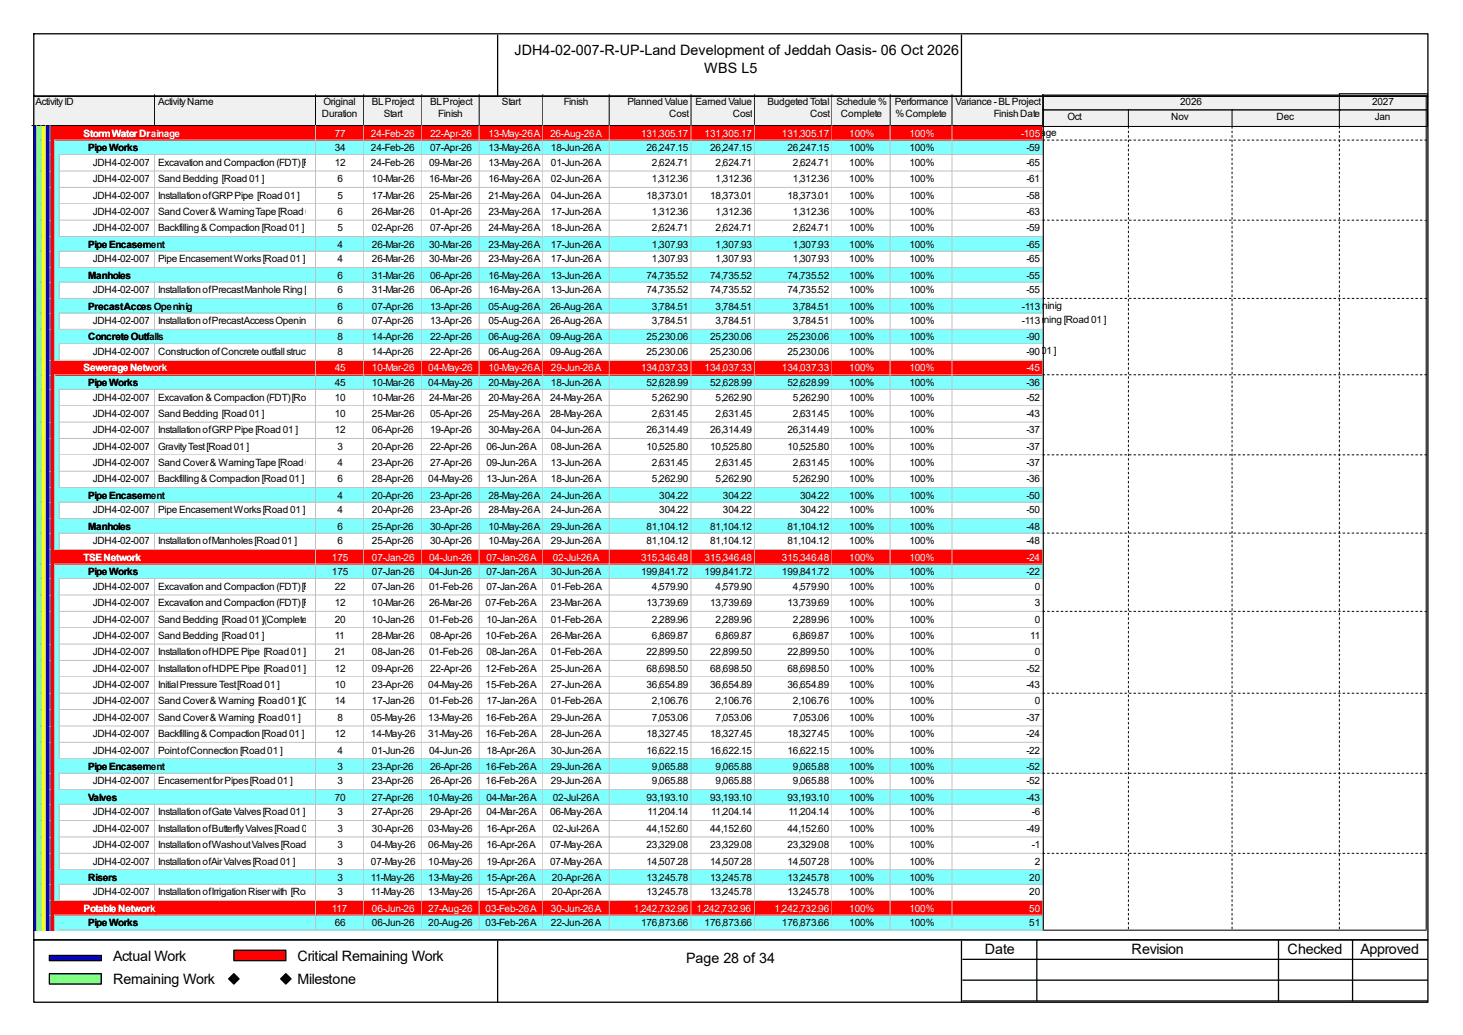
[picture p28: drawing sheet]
<svg xmlns="http://www.w3.org/2000/svg" width="297mm" height="210mm" viewBox="0 0 297 210" stroke-linecap="round" stroke-linejoin="round" font-family="sans-serif">
<defs><g id="words">
<g font-size="2.9">
<text x="104.4" y="11.1">JDH4-02-007-R-UP-Land Development of Jeddah Oasis- 06 Oct 2026</text>
<text x="143" y="14.8">WBS L5</text>
<text x="22.9" y="194.9">Actual Work</text>
<text x="60.4" y="194.9">Critical Remaining Work</text>
<text x="139.3" y="195.5">Page 28 of 34</text>
<text x="199.9" y="193.6">Date</text>
<text x="229.7" y="193.6">Revision</text>
<text x="261.4" y="193.6">Checked</text>
<text x="276.2" y="193.6">Approved</text>
<text x="22.9" y="199.7">Remaining Work</text>
<text x="60.4" y="199.7">Milestone</text>
</g>
<g font-size="2">
<text x="7.2" y="21.3">Activity ID</text>
<text x="32.1" y="21.3">Activity Name</text>
<text x="65.4" y="23.7">Duration</text>
<text x="65.7" y="21.3">Original</text>
<text x="75.5" y="21.3">BL Project</text>
<text x="77.9" y="23.7">Start</text>
<text x="87.3" y="21.3">BL Project</text>
<text x="89" y="23.7">Finish</text>
<text x="101.9" y="21.3">Start</text>
<text x="114.5" y="21.3">Finish</text>
<text x="127.4" y="21.3">Planned Value</text>
<text x="135.8" y="23.7">Cost</text>
<text x="141.2" y="21.3">Earned Value</text>
<text x="148.8" y="23.7">Cost</text>
<text x="155.8" y="21.3">Budgeted Total</text>
<text x="164.5" y="23.7">Cost</text>
<text x="169.8" y="21.3">Schedule %</text>
<text x="170.7" y="23.7">Complete</text>
<text x="181.7" y="21.3">Performance</text>
<text x="181.8" y="23.7">% Complete</text>
<text x="194" y="21.3">Variance - BL Project</text>
<text x="201.8" y="23.7">Finish Date</text>
<text x="239.6" y="21.3">2026</text>
<text x="278.6" y="21.3">2027</text>
<text x="184.4" y="27.6">26-Aug-26 A, Storm Water Drainage</text>
<text x="216.7" y="24.4">Oct</text>
<text x="237.7" y="24.4">Nov</text>
<text x="259.2" y="24.4">Dec</text>
<text x="279.1" y="24.4">Jan</text>
<text x="17.9" y="30.7">Pipe Works</text>
<text x="18.8" y="33.7">JDH4-02-007-CN-5340</text>
<text x="32.1" y="33.7">Excavation and Compaction (FDT) [Road 01 ]</text>
<text x="67.9" y="30.7">34</text>
<text x="69" y="33.7">2</text>
<text x="75.3" y="30.7">24-Feb-26</text>
<text x="75.3" y="33.7">24-Feb-26</text>
<text x="87.1" y="33.7">09-Mar-26</text>
<text x="87.3" y="30.7">07-Apr-26</text>
<text x="99.1" y="30.7">13-May-26 A</text>
<text x="99.1" y="33.7">13-May-26 A</text>
<text x="111.8" y="30.7">18-Jun-26 A</text>
<text x="111.8" y="33.7">01-Jun-26 A</text>
<text x="131.2" y="30.7">26,247.15</text>
<text x="132.3" y="33.7">2,624.71</text>
<text x="144.2" y="30.7">26,247.15</text>
<text x="145.3" y="33.7">2,624.71</text>
<text x="159.9" y="30.7">26,247.15</text>
<text x="161" y="33.7">2,624.71</text>
<text x="172.4" y="30.7">100%</text>
<text x="172.4" y="33.7">100%</text>
<text x="184.6" y="30.7">100%</text>
<text x="184.6" y="33.7">100%</text>
<text x="208.4" y="30.7">-59</text>
<text x="208.4" y="33.7">-65</text>
<text x="18.8" y="37">JDH4-02-007-CN-5390</text>
<text x="18.8" y="40.3">JDH4-02-007-CN-5440</text>
<text x="32.1" y="37">Sand Bedding [Road 01 ]</text>
<text x="32.1" y="40.3">Installation of GRP Pipe [Road 01 ]</text>
<text x="68.5" y="37">6</text>
<text x="68.5" y="40.3">5</text>
<text x="75.5" y="37">10-Mar-26</text>
<text x="75.5" y="40.3">17-Mar-26</text>
<text x="87.1" y="37">16-Mar-26</text>
<text x="87.1" y="40.3">25-Mar-26</text>
<text x="99.1" y="37">16-May-26 A</text>
<text x="99.1" y="40.3">21-May-26 A</text>
<text x="111.8" y="37">02-Jun-26 A</text>
<text x="111.8" y="40.3">04-Jun-26 A</text>
<text x="131.2" y="40.3">18,373.01</text>
<text x="132.3" y="37">1,312.36</text>
<text x="144.2" y="40.3">18,373.01</text>
<text x="145.3" y="37">1,312.36</text>
<text x="159.9" y="40.3">18,373.01</text>
<text x="161" y="37">1,312.36</text>
<text x="172.4" y="37">100%</text>
<text x="172.4" y="40.3">100%</text>
<text x="184.6" y="37">100%</text>
<text x="184.6" y="40.3">100%</text>
<text x="208.4" y="37">-61</text>
<text x="208.4" y="40.3">-58</text>
<text x="18.8" y="43.6">JDH4-02-007-CN-5490</text>
<text x="18.8" y="46.9">JDH4-02-007-CN-5540</text>
<text x="32.1" y="43.6">Sand Cover &amp; Warning Tape [Road 01 ]</text>
<text x="32.1" y="46.9">Backfilling &amp; Compaction [Road 01 ]</text>
<text x="68.5" y="43.6">6</text>
<text x="68.5" y="46.9">5</text>
<text x="75.5" y="43.6">26-Mar-26</text>
<text x="75.5" y="46.9">02-Apr-26</text>
<text x="87.3" y="43.6">01-Apr-26</text>
<text x="87.3" y="46.9">07-Apr-26</text>
<text x="99.1" y="43.6">23-May-26 A</text>
<text x="99.1" y="46.9">24-May-26 A</text>
<text x="111.8" y="43.6">17-Jun-26 A</text>
<text x="111.8" y="46.9">18-Jun-26 A</text>
<text x="132.3" y="43.6">1,312.36</text>
<text x="132.3" y="46.9">2,624.71</text>
<text x="145.3" y="43.6">1,312.36</text>
<text x="145.3" y="46.9">2,624.71</text>
<text x="161" y="43.6">1,312.36</text>
<text x="161" y="46.9">2,624.71</text>
<text x="172.4" y="43.6">100%</text>
<text x="172.4" y="46.9">100%</text>
<text x="184.6" y="43.6">100%</text>
<text x="184.6" y="46.9">100%</text>
<text x="208.4" y="43.6">-63</text>
<text x="208.4" y="46.9">-59</text>
<text x="17.9" y="50.2">Pipe Encasement</text>
<text x="18.8" y="53.2">JDH4-02-007-CN-5810</text>
<text x="32.1" y="53.2">Pipe Encasement Works [Road 01 ]</text>
<text x="68.5" y="50.2">4</text>
<text x="68.5" y="53.2">4</text>
<text x="75.5" y="50.2">26-Mar-26</text>
<text x="75.5" y="53.2">26-Mar-26</text>
<text x="87.1" y="50.2">30-Mar-26</text>
<text x="87.1" y="53.2">30-Mar-26</text>
<text x="99.1" y="50.2">23-May-26 A</text>
<text x="99.1" y="53.2">23-May-26 A</text>
<text x="111.8" y="50.2">17-Jun-26 A</text>
<text x="111.8" y="53.2">17-Jun-26 A</text>
<text x="132.3" y="50.2">1,307.93</text>
<text x="132.3" y="53.2">1,307.93</text>
<text x="145.3" y="50.2">1,307.93</text>
<text x="145.3" y="53.2">1,307.93</text>
<text x="161" y="50.2">1,307.93</text>
<text x="161" y="53.2">1,307.93</text>
<text x="172.4" y="50.2">100%</text>
<text x="172.4" y="53.2">100%</text>
<text x="184.6" y="50.2">100%</text>
<text x="184.6" y="53.2">100%</text>
<text x="208.4" y="50.2">-65</text>
<text x="208.4" y="53.2">-65</text>
<text x="17.9" y="56.6">Manholes</text>
<text x="18.8" y="59.5">JDH4-02-007-CN-5640</text>
<text x="32.1" y="59.5">Installation of Precast Manhole Ring [Road 01 ]</text>
<text x="68.5" y="56.6">6</text>
<text x="68.5" y="59.5">6</text>
<text x="75.5" y="56.6">31-Mar-26</text>
<text x="75.5" y="59.5">31-Mar-26</text>
<text x="87.3" y="56.6">06-Apr-26</text>
<text x="87.3" y="59.5">06-Apr-26</text>
<text x="99.1" y="56.6">16-May-26 A</text>
<text x="99.1" y="59.5">16-May-26 A</text>
<text x="111.8" y="56.6">13-Jun-26 A</text>
<text x="111.8" y="59.5">13-Jun-26 A</text>
<text x="131.2" y="56.6">74,735.52</text>
<text x="131.2" y="59.5">74,735.52</text>
<text x="144.2" y="56.6">74,735.52</text>
<text x="144.2" y="59.5">74,735.52</text>
<text x="159.9" y="56.6">74,735.52</text>
<text x="159.9" y="59.5">74,735.52</text>
<text x="172.4" y="56.6">100%</text>
<text x="172.4" y="59.5">100%</text>
<text x="184.6" y="56.6">100%</text>
<text x="184.6" y="59.5">100%</text>
<text x="208.4" y="56.6">-55</text>
<text x="208.4" y="59.5">-55</text>
<text x="17.9" y="62.8">Precast Acces Openinig</text>
<text x="18.8" y="65.8">JDH4-02-007-CN-5690</text>
<text x="32.1" y="65.8">Installation of Precast Access Opening [Road 01 ]</text>
<text x="68.5" y="62.8">6</text>
<text x="68.5" y="65.8">6</text>
<text x="75.5" y="62.8">07-Apr-26</text>
<text x="75.5" y="65.8">07-Apr-26</text>
<text x="87.3" y="62.8">13-Apr-26</text>
<text x="87.3" y="65.8">13-Apr-26</text>
<text x="99.1" y="62.8">05-Aug-26 A</text>
<text x="99.1" y="65.8">05-Aug-26 A</text>
<text x="111.7" y="62.8">26-Aug-26 A</text>
<text x="111.7" y="65.8">26-Aug-26 A</text>
<text x="132.3" y="62.8">3,784.51</text>
<text x="132.3" y="65.8">3,784.51</text>
<text x="145.3" y="62.8">3,784.51</text>
<text x="145.3" y="65.8">3,784.51</text>
<text x="161" y="62.8">3,784.51</text>
<text x="161" y="65.8">3,784.51</text>
<text x="172.4" y="62.8">100%</text>
<text x="172.4" y="65.8">100%</text>
<text x="184.4" y="62.7">26-Aug-26 A, Precast Acces Openinig</text>
<text x="184.4" y="65.6">Installation of Precast Access Opening [Road 01 ]</text>
<text x="184.6" y="62.8">100%</text>
<text x="184.6" y="65.8">100%</text>
<text x="207.5" y="62.8">-113</text>
<text x="207.5" y="65.8">-113</text>
<text x="17.9" y="69.1">Concrete Outfalls</text>
<text x="68.5" y="69.1">8</text>
<text x="75.5" y="69.1">14-Apr-26</text>
<text x="87.3" y="69.1">22-Apr-26</text>
<text x="99.1" y="69.1">06-Aug-26 A</text>
<text x="111.7" y="69.1">09-Aug-26 A</text>
<text x="131.2" y="69.1">25,230.06</text>
<text x="144.2" y="69.1">25,230.06</text>
<text x="159.9" y="69.1">25,230.06</text>
<text x="172.4" y="69.1">100%</text>
<text x="172.4" y="71.9">Construction of Concrete outfall structure [Road 01 ]</text>
<text x="184.6" y="69.1">100%</text>
<text x="208.4" y="69.1">-90</text>
<text x="18.8" y="72.1">JDH4-02-007-CN-5780</text>
<text x="32.1" y="72.1">Construction of Concrete outfall structure [Road 01 ]</text>
<text x="68.5" y="72.1">8</text>
<text x="75.5" y="72.1">14-Apr-26</text>
<text x="87.3" y="72.1">22-Apr-26</text>
<text x="99.1" y="72.1">06-Aug-26 A</text>
<text x="111.7" y="72.1">09-Aug-26 A</text>
<text x="131.2" y="72.1">25,230.06</text>
<text x="144.2" y="72.1">25,230.06</text>
<text x="159.9" y="72.1">25,230.06</text>
<text x="172.4" y="72.1">100%</text>
<text x="184.6" y="72.1">100%</text>
<text x="208.4" y="72.1">-90</text>
<text x="17.9" y="78.3">Pipe Works</text>
<text x="18.8" y="81.3">JDH4-02-007-CN-4790</text>
<text x="32.1" y="81.3">Excavation &amp; Compaction (FDT) [Road 01 ]10</text>
<text x="67.9" y="78.3">45</text>
<text x="75.5" y="78.3">10-Mar-26</text>
<text x="75.5" y="81.3">10-Mar-26</text>
<text x="87" y="78.3">04-May-26</text>
<text x="87.1" y="81.3">24-Mar-26</text>
<text x="99.1" y="78.3">20-May-26 A</text>
<text x="99.1" y="81.3">20-May-26 A</text>
<text x="111.7" y="81.3">24-May-26 A</text>
<text x="111.8" y="78.3">18-Jun-26 A</text>
<text x="131.2" y="78.3">52,628.99</text>
<text x="132.3" y="81.3">5,262.90</text>
<text x="144.2" y="78.3">52,628.99</text>
<text x="145.3" y="81.3">5,262.90</text>
<text x="159.9" y="78.3">52,628.99</text>
<text x="161" y="81.3">5,262.90</text>
<text x="172.4" y="78.3">100%</text>
<text x="172.4" y="81.3">100%</text>
<text x="184.6" y="78.3">100%</text>
<text x="184.6" y="81.3">100%</text>
<text x="208.4" y="78.3">-36</text>
<text x="208.4" y="81.3">-52</text>
<text x="18.8" y="84.6">JDH4-02-007-CN-4860</text>
<text x="18.8" y="87.9">JDH4-02-007-CN-4930</text>
<text x="32.1" y="84.6">Sand Bedding [Road 01 ]</text>
<text x="32.1" y="87.9">Installation of GRP Pipe [Road 01 ]</text>
<text x="67.9" y="84.6">10</text>
<text x="67.9" y="87.9">12</text>
<text x="75.5" y="84.6">25-Mar-26</text>
<text x="75.5" y="87.9">06-Apr-26</text>
<text x="87.3" y="84.6">05-Apr-26</text>
<text x="87.3" y="87.9">19-Apr-26</text>
<text x="99.1" y="84.6">25-May-26 A</text>
<text x="99.1" y="87.9">30-May-26 A</text>
<text x="111.7" y="84.6">28-May-26 A</text>
<text x="111.8" y="87.9">04-Jun-26 A</text>
<text x="131.2" y="87.9">26,314.49</text>
<text x="132.3" y="84.6">2,631.45</text>
<text x="144.2" y="87.9">26,314.49</text>
<text x="145.3" y="84.6">2,631.45</text>
<text x="159.9" y="87.9">26,314.49</text>
<text x="161" y="84.6">2,631.45</text>
<text x="172.4" y="84.6">100%</text>
<text x="172.4" y="87.9">100%</text>
<text x="184.6" y="84.6">100%</text>
<text x="184.6" y="87.9">100%</text>
<text x="208.4" y="84.6">-43</text>
<text x="208.4" y="87.9">-37</text>
<text x="18.8" y="91.2">JDH4-02-007-CN-5000</text>
<text x="18.8" y="94.6">JDH4-02-007-CN-5070</text>
<text x="32.1" y="91.2">Gravity Test [Road 01 ]</text>
<text x="32.1" y="94.6">Sand Cover &amp; Warning Tape [Road 01 ]</text>
<text x="68.5" y="91.2">3</text>
<text x="68.5" y="94.6">4</text>
<text x="75.5" y="91.2">20-Apr-26</text>
<text x="75.5" y="94.6">23-Apr-26</text>
<text x="87.3" y="91.2">22-Apr-26</text>
<text x="87.3" y="94.6">27-Apr-26</text>
<text x="98.8" y="91.2">06-Jun-26 A</text>
<text x="98.8" y="94.6">09-Jun-26 A</text>
<text x="111.8" y="91.2">08-Jun-26 A</text>
<text x="111.8" y="94.6">13-Jun-26 A</text>
<text x="131.2" y="91.2">10,525.80</text>
<text x="132.3" y="94.6">2,631.45</text>
<text x="144.2" y="91.2">10,525.80</text>
<text x="145.3" y="94.6">2,631.45</text>
<text x="159.9" y="91.2">10,525.80</text>
<text x="161" y="94.6">2,631.45</text>
<text x="172.4" y="91.2">100%</text>
<text x="172.4" y="94.6">100%</text>
<text x="184.6" y="91.2">100%</text>
<text x="184.6" y="94.6">100%</text>
<text x="208.4" y="91.2">-37</text>
<text x="208.4" y="94.6">-37</text>
<text x="17.9" y="101.2">Pipe Encasement</text>
<text x="18.8" y="97.9">JDH4-02-007-CN-5140</text>
<text x="32.1" y="97.9">Backfilling &amp; Compaction [Road 01 ]</text>
<text x="68.5" y="97.9">6</text>
<text x="68.5" y="101.2">4</text>
<text x="75.5" y="97.9">28-Apr-26</text>
<text x="75.5" y="101.2">20-Apr-26</text>
<text x="87" y="97.9">04-May-26</text>
<text x="87.3" y="101.2">23-Apr-26</text>
<text x="98.8" y="97.9">13-Jun-26 A</text>
<text x="99.1" y="101.2">28-May-26 A</text>
<text x="111.8" y="97.9">18-Jun-26 A</text>
<text x="111.8" y="101.2">24-Jun-26 A</text>
<text x="132.3" y="97.9">5,262.90</text>
<text x="133.8" y="101.2">304.22</text>
<text x="145.3" y="97.9">5,262.90</text>
<text x="146.8" y="101.2">304.22</text>
<text x="161" y="97.9">5,262.90</text>
<text x="162.4" y="101.2">304.22</text>
<text x="172.4" y="97.9">100%</text>
<text x="172.4" y="101.2">100%</text>
<text x="184.6" y="97.9">100%</text>
<text x="184.6" y="101.2">100%</text>
<text x="208.4" y="97.9">-36</text>
<text x="208.4" y="101.2">-50</text>
<text x="17.9" y="107.5">Manholes</text>
<text x="18.8" y="104.2">JDH4-02-007-CN-5280</text>
<text x="32.1" y="104.2">Pipe Encasement Works [Road 01 ]</text>
<text x="68.5" y="104.2">4</text>
<text x="68.5" y="107.5">6</text>
<text x="75.5" y="104.2">20-Apr-26</text>
<text x="75.5" y="107.5">25-Apr-26</text>
<text x="87.3" y="104.2">23-Apr-26</text>
<text x="87.3" y="107.5">30-Apr-26</text>
<text x="99.1" y="104.2">28-May-26 A</text>
<text x="99.1" y="107.5">10-May-26 A</text>
<text x="111.8" y="104.2">24-Jun-26 A</text>
<text x="111.8" y="107.5">29-Jun-26 A</text>
<text x="131.2" y="107.5">81,104.12</text>
<text x="133.8" y="104.2">304.22</text>
<text x="144.2" y="107.5">81,104.12</text>
<text x="146.8" y="104.2">304.22</text>
<text x="159.9" y="107.5">81,104.12</text>
<text x="162.4" y="104.2">304.22</text>
<text x="172.4" y="104.2">100%</text>
<text x="172.4" y="107.5">100%</text>
<text x="184.6" y="104.2">100%</text>
<text x="184.6" y="107.5">100%</text>
<text x="208.4" y="104.2">-50</text>
<text x="208.4" y="107.5">-48</text>
<text x="18.8" y="110.4">JDH4-02-007-CN-5210</text>
<text x="32.1" y="110.4">Installation of Manholes [Road 01 ]</text>
<text x="68.5" y="110.4">6</text>
<text x="75.5" y="110.4">25-Apr-26</text>
<text x="87.3" y="110.4">30-Apr-26</text>
<text x="99.1" y="110.4">10-May-26 A</text>
<text x="111.8" y="110.4">29-Jun-26 A</text>
<text x="131.2" y="110.4">81,104.12</text>
<text x="144.2" y="110.4">81,104.12</text>
<text x="159.9" y="110.4">81,104.12</text>
<text x="172.4" y="110.4">100%</text>
<text x="184.6" y="110.4">100%</text>
<text x="208.4" y="110.4">-48</text>
<text x="17.9" y="116.7">Pipe Works</text>
<text x="18.8" y="119.7">JDH4-02-007-CN-4010</text>
<text x="32.1" y="119.7">Excavation and Compaction (FDT) [Road 01 ](Completed)</text>
<text x="67.4" y="116.7">175</text>
<text x="67.9" y="119.7">22</text>
<text x="75.5" y="116.7">07-Jan-26</text>
<text x="75.5" y="119.7">07-Jan-26</text>
<text x="87.1" y="116.7">04-Jun-26</text>
<text x="87.1" y="119.7">01-Feb-26</text>
<text x="98.8" y="116.7">07-Jan-26 A</text>
<text x="98.8" y="119.7">07-Jan-26 A</text>
<text x="111.8" y="116.7">30-Jun-26 A</text>
<text x="111.8" y="119.7">01-Feb-26 A</text>
<text x="130.1" y="116.7">199,841.72</text>
<text x="132.3" y="119.7">4,579.90</text>
<text x="143" y="116.7">199,841.72</text>
<text x="145.3" y="119.7">4,579.90</text>
<text x="158.7" y="116.7">199,841.72</text>
<text x="161" y="119.7">4,579.90</text>
<text x="172.4" y="116.7">100%</text>
<text x="172.4" y="119.7">100%</text>
<text x="184.6" y="116.7">100%</text>
<text x="184.6" y="119.7">100%</text>
<text x="208.4" y="116.7">-22</text>
<text x="210.1" y="119.7">0</text>
<text x="18.8" y="123">JDH4-02-007-CN-4010R</text>
<text x="32.1" y="123">Excavation and Compaction (FDT) [Road 01 ]</text>
<text x="69" y="123">2</text>
<text x="75.5" y="123">10-Mar-26</text>
<text x="87.1" y="123">26-Mar-26</text>
<text x="98.6" y="123">07-Feb-26 A</text>
<text x="111.8" y="123">23-Mar-26 A</text>
<text x="131.2" y="123">13,739.69</text>
<text x="144.2" y="123">13,739.69</text>
<text x="159.9" y="123">13,739.69</text>
<text x="172.4" y="123">100%</text>
<text x="184.6" y="123">100%</text>
<text x="210.1" y="123">3</text>
<text x="18.8" y="126.3">JDH4-02-007-CN-4080</text>
<text x="18.8" y="129.6">JDH4-02-007-CN-4080R</text>
<text x="32.1" y="126.3">Sand Bedding [Road 01 ](Completed)</text>
<text x="32.1" y="129.6">Sand Bedding [Road 01 ]</text>
<text x="67.9" y="126.3">20</text>
<text x="67.9" y="129.6">11</text>
<text x="75.5" y="126.3">10-Jan-26</text>
<text x="75.5" y="129.6">28-Mar-26</text>
<text x="87.1" y="126.3">01-Feb-26</text>
<text x="87.3" y="129.6">08-Apr-26</text>
<text x="98.6" y="129.6">10-Feb-26 A</text>
<text x="98.8" y="126.3">10-Jan-26 A</text>
<text x="111.8" y="126.3">01-Feb-26 A</text>
<text x="111.8" y="129.6">26-Mar-26 A</text>
<text x="132.3" y="126.3">2,289.96</text>
<text x="132.3" y="129.6">6,869.87</text>
<text x="145.3" y="126.3">2,289.96</text>
<text x="145.3" y="129.6">6,869.87</text>
<text x="161" y="126.3">2,289.96</text>
<text x="161" y="129.6">6,869.87</text>
<text x="172.4" y="126.3">100%</text>
<text x="172.4" y="129.6">100%</text>
<text x="184.6" y="126.3">100%</text>
<text x="184.6" y="129.6">100%</text>
<text x="209.1" y="129.6">11</text>
<text x="210.1" y="126.3">0</text>
<text x="18.8" y="133">JDH4-02-007-CN-4150</text>
<text x="18.8" y="136.3">JDH4-02-007-CN-4150R</text>
<text x="32.1" y="133">Installation of HDPE Pipe [Road 01 ](Completed)</text>
<text x="32.1" y="136.3">Installation of HDPE Pipe [Road 01 ]</text>
<text x="67.9" y="133">21</text>
<text x="67.9" y="136.3">12</text>
<text x="75.5" y="133">08-Jan-26</text>
<text x="75.5" y="136.3">09-Apr-26</text>
<text x="87.1" y="133">01-Feb-26</text>
<text x="87.3" y="136.3">22-Apr-26</text>
<text x="98.6" y="136.3">12-Feb-26 A</text>
<text x="98.8" y="133">08-Jan-26 A</text>
<text x="111.8" y="133">01-Feb-26 A</text>
<text x="111.8" y="136.3">25-Jun-26 A</text>
<text x="131.2" y="133">22,899.50</text>
<text x="131.2" y="136.3">68,698.50</text>
<text x="144.2" y="133">22,899.50</text>
<text x="144.2" y="136.3">68,698.50</text>
<text x="159.9" y="133">22,899.50</text>
<text x="159.9" y="136.3">68,698.50</text>
<text x="172.4" y="133">100%</text>
<text x="172.4" y="136.3">100%</text>
<text x="184.6" y="133">100%</text>
<text x="184.6" y="136.3">100%</text>
<text x="208.4" y="136.3">-52</text>
<text x="210.1" y="133">0</text>
<text x="18.8" y="139.6">JDH4-02-007-CN-4220</text>
<text x="18.8" y="142.9">JDH4-02-007-CN-4290</text>
<text x="32.1" y="139.6">Initial Pressure Test [Road 01 ]</text>
<text x="32.1" y="142.9">Sand Cover &amp; Warning [Road 01 ](Completed)</text>
<text x="67.9" y="139.6">10</text>
<text x="67.9" y="142.9">14</text>
<text x="75.5" y="139.6">23-Apr-26</text>
<text x="75.5" y="142.9">17-Jan-26</text>
<text x="87" y="139.6">04-May-26</text>
<text x="87.1" y="142.9">01-Feb-26</text>
<text x="98.6" y="139.6">15-Feb-26 A</text>
<text x="98.8" y="142.9">17-Jan-26 A</text>
<text x="111.8" y="139.6">27-Jun-26 A</text>
<text x="111.8" y="142.9">01-Feb-26 A</text>
<text x="131.2" y="139.6">36,654.89</text>
<text x="132.3" y="142.9">2,106.76</text>
<text x="144.2" y="139.6">36,654.89</text>
<text x="145.3" y="142.9">2,106.76</text>
<text x="159.9" y="139.6">36,654.89</text>
<text x="161" y="142.9">2,106.76</text>
<text x="172.4" y="139.6">100%</text>
<text x="172.4" y="142.9">100%</text>
<text x="184.6" y="139.6">100%</text>
<text x="184.6" y="142.9">100%</text>
<text x="208.4" y="139.6">-43</text>
<text x="210.1" y="142.9">0</text>
<text x="18.8" y="146.3">JDH4-02-007-CN-4290R</text>
<text x="18.8" y="149.6">JDH4-02-007-CN-4360</text>
<text x="32.1" y="146.3">Sand Cover &amp; Warning [Road 01 ]</text>
<text x="32.1" y="149.6">Backfilling &amp; Compaction [Road 01 ]</text>
<text x="67.9" y="149.6">12</text>
<text x="68.5" y="146.3">8</text>
<text x="75.3" y="146.3">05-May-26</text>
<text x="75.3" y="149.6">14-May-26</text>
<text x="87" y="146.3">13-May-26</text>
<text x="87" y="149.6">31-May-26</text>
<text x="98.6" y="146.3">16-Feb-26 A</text>
<text x="98.6" y="149.6">16-Feb-26 A</text>
<text x="111.8" y="146.3">29-Jun-26 A</text>
<text x="111.8" y="149.6">28-Jun-26 A</text>
<text x="131.2" y="149.6">18,327.45</text>
<text x="132.3" y="146.3">7,053.06</text>
<text x="144.2" y="149.6">18,327.45</text>
<text x="145.3" y="146.3">7,053.06</text>
<text x="159.9" y="149.6">18,327.45</text>
<text x="161" y="146.3">7,053.06</text>
<text x="172.4" y="146.3">100%</text>
<text x="172.4" y="149.6">100%</text>
<text x="184.6" y="146.3">100%</text>
<text x="184.6" y="149.6">100%</text>
<text x="208.4" y="146.3">-37</text>
<text x="208.4" y="149.6">-24</text>
<text x="18.8" y="152.9">JDH4-02-007-CN-4670</text>
<text x="32.1" y="152.9">Point of Connection [Road 01 ]</text>
<text x="68.5" y="152.9">4</text>
<text x="75.5" y="152.9">01-Jun-26</text>
<text x="87.1" y="152.9">04-Jun-26</text>
<text x="98.8" y="152.9">18-Apr-26 A</text>
<text x="111.8" y="152.9">30-Jun-26 A</text>
<text x="131.2" y="152.9">16,622.15</text>
<text x="144.2" y="152.9">16,622.15</text>
<text x="159.9" y="152.9">16,622.15</text>
<text x="172.4" y="152.9">100%</text>
<text x="184.6" y="152.9">100%</text>
<text x="208.4" y="152.9">-22</text>
<text x="17.9" y="156.2">Pipe Encasement</text>
<text x="18.8" y="159.2">JDH4-02-007-CN-4430</text>
<text x="32.1" y="159.2">Encasement for Pipes [Road 01 ]</text>
<text x="68.5" y="156.2">3</text>
<text x="68.5" y="159.2">3</text>
<text x="75.5" y="156.2">23-Apr-26</text>
<text x="75.5" y="159.2">23-Apr-26</text>
<text x="87.3" y="156.2">26-Apr-26</text>
<text x="87.3" y="159.2">26-Apr-26</text>
<text x="98.6" y="156.2">16-Feb-26 A</text>
<text x="98.6" y="159.2">16-Feb-26 A</text>
<text x="111.8" y="156.2">29-Jun-26 A</text>
<text x="111.8" y="159.2">29-Jun-26 A</text>
<text x="132.3" y="156.2">9,065.88</text>
<text x="132.3" y="159.2">9,065.88</text>
<text x="145.3" y="156.2">9,065.88</text>
<text x="145.3" y="159.2">9,065.88</text>
<text x="161" y="156.2">9,065.88</text>
<text x="161" y="159.2">9,065.88</text>
<text x="172.4" y="156.2">100%</text>
<text x="172.4" y="159.2">100%</text>
<text x="184.6" y="156.2">100%</text>
<text x="184.6" y="159.2">100%</text>
<text x="208.4" y="156.2">-52</text>
<text x="208.4" y="159.2">-52</text>
<text x="17.9" y="162.5">Valves</text>
<text x="18.8" y="165.4">JDH4-02-007-CN-4500</text>
<text x="32.1" y="165.4">Installation of Gate Valves [Road 01 ]</text>
<text x="67.9" y="162.5">70</text>
<text x="68.5" y="165.4">3</text>
<text x="75.5" y="162.5">27-Apr-26</text>
<text x="75.5" y="165.4">27-Apr-26</text>
<text x="87" y="162.5">10-May-26</text>
<text x="87.3" y="165.4">29-Apr-26</text>
<text x="98.8" y="162.5">04-Mar-26 A</text>
<text x="98.8" y="165.4">04-Mar-26 A</text>
<text x="111.7" y="165.4">06-May-26 A</text>
<text x="112.2" y="162.5">02-Jul-26 A</text>
<text x="131.2" y="162.5">93,193.10</text>
<text x="131.4" y="165.4">11,204.14</text>
<text x="144.2" y="162.5">93,193.10</text>
<text x="144.4" y="165.4">11,204.14</text>
<text x="159.9" y="162.5">93,193.10</text>
<text x="160.1" y="165.4">11,204.14</text>
<text x="172.4" y="162.5">100%</text>
<text x="172.4" y="165.4">100%</text>
<text x="184.6" y="162.5">100%</text>
<text x="184.6" y="165.4">100%</text>
<text x="208.4" y="162.5">-43</text>
<text x="209.5" y="165.4">-6</text>
<text x="18.8" y="168.8">JDH4-02-007-CN-4550</text>
<text x="18.8" y="172.1">JDH4-02-007-CN-4560</text>
<text x="32.1" y="168.8">Installation of Butterfly Valves [Road 01 ]</text>
<text x="32.1" y="172.1">Installation of Washout Valves [Road 01 ]</text>
<text x="68.5" y="168.8">3</text>
<text x="68.5" y="172.1">3</text>
<text x="75.3" y="172.1">04-May-26</text>
<text x="75.5" y="168.8">30-Apr-26</text>
<text x="87" y="168.8">03-May-26</text>
<text x="87" y="172.1">06-May-26</text>
<text x="98.8" y="168.8">16-Apr-26 A</text>
<text x="98.8" y="172.1">16-Apr-26 A</text>
<text x="111.7" y="172.1">07-May-26 A</text>
<text x="112.2" y="168.8">02-Jul-26 A</text>
<text x="131.2" y="168.8">44,152.60</text>
<text x="131.2" y="172.1">23,329.08</text>
<text x="144.2" y="168.8">44,152.60</text>
<text x="144.2" y="172.1">23,329.08</text>
<text x="159.9" y="168.8">44,152.60</text>
<text x="159.9" y="172.1">23,329.08</text>
<text x="172.4" y="168.8">100%</text>
<text x="172.4" y="172.1">100%</text>
<text x="184.6" y="168.8">100%</text>
<text x="184.6" y="172.1">100%</text>
<text x="208.4" y="168.8">-49</text>
<text x="209.5" y="172.1">-1</text>
<text x="17.9" y="178.7">Risers</text>
<text x="18.8" y="175.4">JDH4-02-007-CN-4580</text>
<text x="32.1" y="175.4">Installation of Air Valves [Road 01 ]</text>
<text x="68.5" y="175.4">3</text>
<text x="68.5" y="178.7">3</text>
<text x="75.3" y="175.4">07-May-26</text>
<text x="75.3" y="178.7">11-May-26</text>
<text x="87" y="175.4">10-May-26</text>
<text x="87" y="178.7">13-May-26</text>
<text x="98.8" y="175.4">19-Apr-26 A</text>
<text x="98.8" y="178.7">15-Apr-26 A</text>
<text x="111.7" y="175.4">07-May-26 A</text>
<text x="112.1" y="178.7">20-Apr-26 A</text>
<text x="131.2" y="175.4">14,507.28</text>
<text x="131.2" y="178.7">13,245.78</text>
<text x="144.2" y="175.4">14,507.28</text>
<text x="144.2" y="178.7">13,245.78</text>
<text x="159.9" y="175.4">14,507.28</text>
<text x="159.9" y="178.7">13,245.78</text>
<text x="172.4" y="175.4">100%</text>
<text x="172.4" y="178.7">100%</text>
<text x="184.6" y="175.4">100%</text>
<text x="184.6" y="178.7">100%</text>
<text x="209" y="178.7">20</text>
<text x="210.1" y="175.4">2</text>
<text x="18.8" y="181.7">JDH4-02-007-CN-4740</text>
<text x="32.1" y="181.7">Installation of Irrigation Riser with [Road 01 ] 3</text>
<text x="75.3" y="181.7">11-May-26</text>
<text x="87" y="181.7">13-May-26</text>
<text x="98.8" y="181.7">15-Apr-26 A</text>
<text x="112.1" y="181.7">20-Apr-26 A</text>
<text x="131.2" y="181.7">13,245.78</text>
<text x="144.2" y="181.7">13,245.78</text>
<text x="159.9" y="181.7">13,245.78</text>
<text x="172.4" y="181.7">100%</text>
<text x="184.6" y="181.7">100%</text>
<text x="209" y="181.7">20</text>
<text x="17.9" y="188">Pipe Works</text>
<text x="67.9" y="188">66</text>
<text x="75.5" y="188">06-Jun-26</text>
<text x="87" y="188">20-Aug-26</text>
<text x="98.6" y="188">03-Feb-26 A</text>
<text x="111.8" y="188">22-Jun-26 A</text>
<text x="130.1" y="188">176,873.66</text>
<text x="143" y="188">176,873.66</text>
<text x="158.7" y="188">176,873.66</text>
<text x="172.4" y="188">100%</text>
<text x="184.6" y="188">100%</text>
<text x="209" y="188">51</text>
</g>
<g font-size="2" fill="#fff">
<text x="17" y="27.7">Storm Water Drainage</text>
<text x="67.9" y="27.7">77</text>
<text x="75.3" y="27.7">24-Feb-26</text>
<text x="87.3" y="27.7">22-Apr-26</text>
<text x="99.1" y="27.7">13-May-26 A</text>
<text x="111.7" y="27.7">26-Aug-26 A</text>
<text x="130.1" y="27.7">131,305.17</text>
<text x="143" y="27.7">131,305.17</text>
<text x="158.7" y="27.7">131,305.17</text>
<text x="172.4" y="27.7">100%</text>
<text x="184.6" y="27.7">100%</text>
<text x="207.3" y="27.7">-105</text>
<text x="17" y="75.4">Sewerage Network</text>
<text x="67.9" y="75.4">45</text>
<text x="75.5" y="75.4">10-Mar-26</text>
<text x="87" y="75.4">04-May-26</text>
<text x="99.1" y="75.4">10-May-26 A</text>
<text x="111.8" y="75.4">29-Jun-26 A</text>
<text x="130.1" y="75.4">134,037.33</text>
<text x="143" y="75.4">134,037.33</text>
<text x="158.7" y="75.4">134,037.33</text>
<text x="172.4" y="75.4">100%</text>
<text x="184.6" y="75.4">100%</text>
<text x="208.4" y="75.4">-45</text>
<text x="17" y="113.7">TSE Network</text>
<text x="67.4" y="113.7">175</text>
<text x="75.5" y="113.7">07-Jan-26</text>
<text x="87.1" y="113.7">04-Jun-26</text>
<text x="98.8" y="113.7">07-Jan-26 A</text>
<text x="112.2" y="113.7">02-Jul-26 A</text>
<text x="130.1" y="113.7">315,346.48</text>
<text x="143" y="113.7">315,346.48</text>
<text x="158.7" y="113.7">315,346.48</text>
<text x="172.4" y="113.7">100%</text>
<text x="184.6" y="113.7">100%</text>
<text x="208.4" y="113.7">-24</text>
<text x="17" y="185">Potable Network</text>
<text x="67.4" y="185">117</text>
<text x="75.5" y="185">06-Jun-26</text>
<text x="87" y="185">27-Aug-26</text>
<text x="98.6" y="185">03-Feb-26 A</text>
<text x="111.8" y="185">30-Jun-26 A</text>
<text x="128.7" y="185">1,242,732.96</text>
<text x="141.4" y="185">1,242,732.96</text>
<text x="157.3" y="185">1,242,732.96</text>
<text x="172.4" y="185">100%</text>
<text x="184.6" y="185">100%</text>
<text x="209" y="185">50</text>
</g>
</g></defs>
<path d="M6.6 19.2h25v6.5h-25z" fill="#f0f0f0"/>
<path d="M31.4 19.2v6.3h-24.9" fill="none" stroke="#000" stroke-width=".2"/>
<path d="M31.6 19.2h32.6v6.5h-32.6z" fill="#f0f0f0"/>
<path d="M64.1 19.2v6.3h-32.7" fill="none" stroke="#000" stroke-width=".2"/>
<path d="M64.2 19.2h9.8v6.5h-9.8z" fill="#f0f0f0"/>
<path d="M73.8 19.2v6.3h-9.7" fill="none" stroke="#000" stroke-width=".2"/>
<path d="M74 19.2h11.9v6.5h-11.9z" fill="#f0f0f0"/>
<path d="M85.7 19.2v6.3h-11.9" fill="none" stroke="#000" stroke-width=".2"/>
<path d="M85.9 19.2h11.6v6.5h-11.6z" fill="#f0f0f0"/>
<path d="M97.3 19.2v6.3h-11.6" fill="none" stroke="#000" stroke-width=".2"/>
<path d="M97.5 19.2h12.9v6.5h-12.9z" fill="#f0f0f0"/>
<path d="M110.2 19.2v6.3h-12.9" fill="none" stroke="#000" stroke-width=".2"/>
<path d="M110.4 19.2h13.5v6.5h-13.5z" fill="#f0f0f0"/>
<path d="M123.7 19.2v6.3h-13.5" fill="none" stroke="#000" stroke-width=".2"/>
<path d="M123.9 19.2h16.6v6.5h-16.6z" fill="#f0f0f0"/>
<path d="M140.3 19.2v6.3h-16.6" fill="none" stroke="#000" stroke-width=".2"/>
<path d="M140.5 19.2h12.9v6.5h-12.9z" fill="#f0f0f0"/>
<path d="M153.2 19.2v6.3h-12.9" fill="none" stroke="#000" stroke-width=".2"/>
<path d="M153.4 19.2h15.7v6.5h-15.7z" fill="#f0f0f0"/>
<path d="M168.9 19.2v6.3h-15.7" fill="none" stroke="#000" stroke-width=".2"/>
<path d="M169.1 19.2h11.8v6.5h-11.8z" fill="#f0f0f0"/>
<path d="M180.7 19.2v6.3h-11.8" fill="none" stroke="#000" stroke-width=".2"/>
<path d="M180.9 19.2h12.6v6.5h-12.6z" fill="#f0f0f0"/>
<path d="M193.3 19.2v6.3h-12.6" fill="none" stroke="#000" stroke-width=".2"/>
<path d="M193.5 19.2h18.4v6.5h-18.4z" fill="#f0f0f0"/>
<path d="M211.7 19.2v6.3h-18.4" fill="none" stroke="#000" stroke-width=".2"/>
<path d="M6.6 25.7h1v2.9h-1z" fill="#00f"/>
<path d="M7.4 25.5v3.1" fill="none" stroke="#c0c0c0" stroke-width=".2"/>
<path d="M7.6 25.7h.9v2.9h-.9z" fill="#80ff80"/>
<path d="M8.3 25.5v3.1" fill="none" stroke="#c0c0c0" stroke-width=".2"/>
<path d="M8.5 25.7h.9v2.9h-.9z" fill="#ff0"/>
<path d="M9.2 25.5v3.1" fill="none" stroke="#c0c0c0" stroke-width=".2"/>
<path d="M9.4 25.7h.9v2.9h-.9z" fill="#00f"/>
<path d="M10.2 25.5v3.1" fill="none" stroke="#c0c0c0" stroke-width=".2"/>
<path d="M10.3 25.7h21.3v2.9h-21.3z" fill="#f00"/>
<path d="M11.1 28.4h20.5" fill="none" stroke="#c0c0c0" stroke-width=".2"/>
<path d="M31.6 25.7h32.6v2.9h-32.6z" fill="#f00"/>
<path d="M64.1 25.5v2.9h-32.5" fill="none" stroke="#c0c0c0" stroke-width=".2"/>
<path d="M64.2 25.7h9.8v2.9h-9.8z" fill="#f00"/>
<path d="M73.8 25.5v2.9h-9.6" fill="none" stroke="#c0c0c0" stroke-width=".2"/>
<path d="M74 25.7h11.9v2.9h-11.9z" fill="#f00"/>
<path d="M85.7 25.5v2.9h-11.7" fill="none" stroke="#c0c0c0" stroke-width=".2"/>
<path d="M85.9 25.7h11.6v2.9h-11.6z" fill="#f00"/>
<path d="M97.3 25.5v2.9h-11.5" fill="none" stroke="#c0c0c0" stroke-width=".2"/>
<path d="M97.5 25.7h12.9v2.9h-12.9z" fill="#f00"/>
<path d="M110.2 25.5v2.9h-12.7" fill="none" stroke="#c0c0c0" stroke-width=".2"/>
<path d="M110.4 25.7h13.5v2.9h-13.5z" fill="#f00"/>
<path d="M123.7 25.5v2.9h-13.3" fill="none" stroke="#c0c0c0" stroke-width=".2"/>
<path d="M123.9 25.7h16.6v2.9h-16.6z" fill="#f00"/>
<path d="M140.3 25.5v2.9h-16.4" fill="none" stroke="#c0c0c0" stroke-width=".2"/>
<path d="M140.5 25.7h12.9v2.9h-12.9z" fill="#f00"/>
<path d="M153.2 25.5v2.9h-12.7" fill="none" stroke="#c0c0c0" stroke-width=".2"/>
<path d="M153.4 25.7h15.7v2.9h-15.7z" fill="#f00"/>
<path d="M168.9 25.5v2.9h-15.5" fill="none" stroke="#c0c0c0" stroke-width=".2"/>
<path d="M169.1 25.7h11.8v2.9h-11.8z" fill="#f00"/>
<path d="M180.7 25.5v2.9h-11.6" fill="none" stroke="#c0c0c0" stroke-width=".2"/>
<path d="M180.9 25.7h12.6v2.9h-12.6z" fill="#f00"/>
<path d="M193.3 25.5v2.9h-12.4" fill="none" stroke="#c0c0c0" stroke-width=".2"/>
<path d="M193.5 25.7h18.4v2.9h-18.4z" fill="#f00"/>
<path d="M211.7 25.5v2.9h-18.2" fill="none" stroke="#c0c0c0" stroke-width=".2"/>
<path d="M6.6 28.6h1v3h-1z" fill="#00f"/>
<path d="M7.4 28.4v3.2" fill="none" stroke="#c0c0c0" stroke-width=".2"/>
<path d="M7.6 28.6h.9v3h-.9z" fill="#80ff80"/>
<path d="M8.3 28.4v3.2" fill="none" stroke="#c0c0c0" stroke-width=".2"/>
<path d="M8.5 28.6h.9v3h-.9z" fill="#ff0"/>
<path d="M9.2 28.4v3.2" fill="none" stroke="#c0c0c0" stroke-width=".2"/>
<path d="M9.4 28.6h.9v3h-.9z" fill="#00f"/>
<path d="M10.2 28.4v3.2" fill="none" stroke="#c0c0c0" stroke-width=".2"/>
<path d="M10.3 28.6h1v3h-1z" fill="#f00"/>
<path d="M11.1 28.4v3.2" fill="none" stroke="#c0c0c0" stroke-width=".2"/>
<path d="M11.3 28.6h20.3v3h-20.3z" fill="#80ffff"/>
<path d="M12 31.4h19.6" fill="none" stroke="#c0c0c0" stroke-width=".2"/>
<path d="M31.6 28.6h32.6v3h-32.6z" fill="#80ffff"/>
<path d="M64.1 28.4v3h-32.5" fill="none" stroke="#c0c0c0" stroke-width=".2"/>
<path d="M64.2 28.6h9.8v3h-9.8z" fill="#80ffff"/>
<path d="M73.8 28.4v3h-9.6" fill="none" stroke="#c0c0c0" stroke-width=".2"/>
<path d="M74 28.6h11.9v3h-11.9z" fill="#80ffff"/>
<path d="M85.7 28.4v3h-11.7" fill="none" stroke="#c0c0c0" stroke-width=".2"/>
<path d="M85.9 28.6h11.6v3h-11.6z" fill="#80ffff"/>
<path d="M97.3 28.4v3h-11.5" fill="none" stroke="#c0c0c0" stroke-width=".2"/>
<path d="M97.5 28.6h12.9v3h-12.9z" fill="#80ffff"/>
<path d="M110.2 28.4v3h-12.7" fill="none" stroke="#c0c0c0" stroke-width=".2"/>
<path d="M110.4 28.6h13.5v3h-13.5z" fill="#80ffff"/>
<path d="M123.7 28.4v3h-13.3" fill="none" stroke="#c0c0c0" stroke-width=".2"/>
<path d="M123.9 28.6h16.6v3h-16.6z" fill="#80ffff"/>
<path d="M140.3 28.4v3h-16.4" fill="none" stroke="#c0c0c0" stroke-width=".2"/>
<path d="M140.5 28.6h12.9v3h-12.9z" fill="#80ffff"/>
<path d="M153.2 28.4v3h-12.7" fill="none" stroke="#c0c0c0" stroke-width=".2"/>
<path d="M153.4 28.6h15.7v3h-15.7z" fill="#80ffff"/>
<path d="M168.9 28.4v3h-15.5" fill="none" stroke="#c0c0c0" stroke-width=".2"/>
<path d="M169.1 28.6h11.8v3h-11.8z" fill="#80ffff"/>
<path d="M180.7 28.4v3h-11.6" fill="none" stroke="#c0c0c0" stroke-width=".2"/>
<path d="M180.9 28.6h12.6v3h-12.6z" fill="#80ffff"/>
<path d="M193.3 28.4v3h-12.4" fill="none" stroke="#c0c0c0" stroke-width=".2"/>
<path d="M193.5 28.6h18.4v3h-18.4z" fill="#80ffff"/>
<path d="M211.7 28.4v3h-18.2" fill="none" stroke="#c0c0c0" stroke-width=".2"/>
<path d="M6.6 31.6h1v3.3h-1z" fill="#00f"/>
<path d="M7.4 31.4v3.5" fill="none" stroke="#c0c0c0" stroke-width=".2"/>
<path d="M7.6 31.6h.9v3.3h-.9z" fill="#80ff80"/>
<path d="M8.3 31.4v3.5" fill="none" stroke="#c0c0c0" stroke-width=".2"/>
<path d="M8.5 31.6h.9v3.3h-.9z" fill="#ff0"/>
<path d="M9.2 31.4v3.5" fill="none" stroke="#c0c0c0" stroke-width=".2"/>
<path d="M9.4 31.6h.9v3.3h-.9z" fill="#00f"/>
<path d="M10.2 31.4v3.5" fill="none" stroke="#c0c0c0" stroke-width=".2"/>
<path d="M10.3 31.6h1v3.3h-1z" fill="#f00"/>
<path d="M11.1 31.4v3.5" fill="none" stroke="#c0c0c0" stroke-width=".2"/>
<path d="M11.3 31.6h.9v3.3h-.9z" fill="#80ffff"/>
<path d="M12 31.4v3.5" fill="none" stroke="#c0c0c0" stroke-width=".2"/>
<path d="M12.2 31.6h19.4v3.3h-19.4z" fill="#fff"/>
<path d="M12 34.7h19.6M31.4 31.4v3.5" fill="none" stroke="#c0c0c0" stroke-width=".2"/>
<path d="M31.6 31.6h32.6v3.3h-32.6z" fill="#fff"/>
<path d="M64.1 31.4v3.3h-32.5" fill="none" stroke="#c0c0c0" stroke-width=".2"/>
<path d="M64.2 31.6h9.8v3.3h-9.8z" fill="#fff"/>
<path d="M73.8 31.4v3.3h-9.6" fill="none" stroke="#c0c0c0" stroke-width=".2"/>
<path d="M74 31.6h11.9v3.3h-11.9z" fill="#fff"/>
<path d="M85.7 31.4v3.3h-11.7" fill="none" stroke="#c0c0c0" stroke-width=".2"/>
<path d="M85.9 31.6h11.6v3.3h-11.6z" fill="#fff"/>
<path d="M97.3 31.4v3.3h-11.5" fill="none" stroke="#c0c0c0" stroke-width=".2"/>
<path d="M97.5 31.6h12.9v3.3h-12.9z" fill="#fff"/>
<path d="M110.2 31.4v3.3h-12.7" fill="none" stroke="#c0c0c0" stroke-width=".2"/>
<path d="M110.4 31.6h13.5v3.3h-13.5z" fill="#fff"/>
<path d="M123.7 31.4v3.3h-13.3" fill="none" stroke="#c0c0c0" stroke-width=".2"/>
<path d="M123.9 31.6h16.6v3.3h-16.6z" fill="#fff"/>
<path d="M140.3 31.4v3.3h-16.4" fill="none" stroke="#c0c0c0" stroke-width=".2"/>
<path d="M140.5 31.6h12.9v3.3h-12.9z" fill="#fff"/>
<path d="M153.2 31.4v3.3h-12.7" fill="none" stroke="#c0c0c0" stroke-width=".2"/>
<path d="M153.4 31.6h15.7v3.3h-15.7z" fill="#fff"/>
<path d="M168.9 31.4v3.3h-15.5" fill="none" stroke="#c0c0c0" stroke-width=".2"/>
<path d="M169.1 31.6h11.8v3.3h-11.8z" fill="#fff"/>
<path d="M180.7 31.4v3.3h-11.6" fill="none" stroke="#c0c0c0" stroke-width=".2"/>
<path d="M180.9 31.6h12.6v3.3h-12.6z" fill="#fff"/>
<path d="M193.3 31.4v3.3h-12.4" fill="none" stroke="#c0c0c0" stroke-width=".2"/>
<path d="M193.5 31.6h18.4v3.3h-18.4z" fill="#fff"/>
<path d="M211.7 31.4v3.3h-18.2" fill="none" stroke="#c0c0c0" stroke-width=".2"/>
<path d="M6.6 34.9h1v3.3h-1z" fill="#00f"/>
<path d="M7.4 34.7v3.5" fill="none" stroke="#c0c0c0" stroke-width=".2"/>
<path d="M7.6 34.9h.9v3.3h-.9z" fill="#80ff80"/>
<path d="M8.3 34.7v3.5" fill="none" stroke="#c0c0c0" stroke-width=".2"/>
<path d="M8.5 34.9h.9v3.3h-.9z" fill="#ff0"/>
<path d="M9.2 34.7v3.5" fill="none" stroke="#c0c0c0" stroke-width=".2"/>
<path d="M9.4 34.9h.9v3.3h-.9z" fill="#00f"/>
<path d="M10.2 34.7v3.5" fill="none" stroke="#c0c0c0" stroke-width=".2"/>
<path d="M10.3 34.9h1v3.3h-1z" fill="#f00"/>
<path d="M11.1 34.7v3.5" fill="none" stroke="#c0c0c0" stroke-width=".2"/>
<path d="M11.3 34.9h.9v3.3h-.9z" fill="#80ffff"/>
<path d="M12 34.7v3.5" fill="none" stroke="#c0c0c0" stroke-width=".2"/>
<path d="M12.2 34.9h19.4v3.3h-19.4z" fill="#fff"/>
<path d="M12 38h19.6M31.4 34.7v3.5" fill="none" stroke="#c0c0c0" stroke-width=".2"/>
<path d="M31.6 34.9h32.6v3.3h-32.6z" fill="#fff"/>
<path d="M64.1 34.7v3.3h-32.5" fill="none" stroke="#c0c0c0" stroke-width=".2"/>
<path d="M64.2 34.9h9.8v3.3h-9.8z" fill="#fff"/>
<path d="M73.8 34.7v3.3h-9.6" fill="none" stroke="#c0c0c0" stroke-width=".2"/>
<path d="M74 34.9h11.9v3.3h-11.9z" fill="#fff"/>
<path d="M85.7 34.7v3.3h-11.7" fill="none" stroke="#c0c0c0" stroke-width=".2"/>
<path d="M85.9 34.9h11.6v3.3h-11.6z" fill="#fff"/>
<path d="M97.3 34.7v3.3h-11.5" fill="none" stroke="#c0c0c0" stroke-width=".2"/>
<path d="M97.5 34.9h12.9v3.3h-12.9z" fill="#fff"/>
<path d="M110.2 34.7v3.3h-12.7" fill="none" stroke="#c0c0c0" stroke-width=".2"/>
<path d="M110.4 34.9h13.5v3.3h-13.5z" fill="#fff"/>
<path d="M123.7 34.7v3.3h-13.3" fill="none" stroke="#c0c0c0" stroke-width=".2"/>
<path d="M123.9 34.9h16.6v3.3h-16.6z" fill="#fff"/>
<path d="M140.3 34.7v3.3h-16.4" fill="none" stroke="#c0c0c0" stroke-width=".2"/>
<path d="M140.5 34.9h12.9v3.3h-12.9z" fill="#fff"/>
<path d="M153.2 34.7v3.3h-12.7" fill="none" stroke="#c0c0c0" stroke-width=".2"/>
<path d="M153.4 34.9h15.7v3.3h-15.7z" fill="#fff"/>
<path d="M168.9 34.7v3.3h-15.5" fill="none" stroke="#c0c0c0" stroke-width=".2"/>
<path d="M169.1 34.9h11.8v3.3h-11.8z" fill="#fff"/>
<path d="M180.7 34.7v3.3h-11.6" fill="none" stroke="#c0c0c0" stroke-width=".2"/>
<path d="M180.9 34.9h12.6v3.3h-12.6z" fill="#fff"/>
<path d="M193.3 34.7v3.3h-12.4" fill="none" stroke="#c0c0c0" stroke-width=".2"/>
<path d="M193.5 34.9h18.4v3.3h-18.4z" fill="#fff"/>
<path d="M211.7 34.7v3.3h-18.2" fill="none" stroke="#c0c0c0" stroke-width=".2"/>
<path d="M6.6 38.2h1v3.3h-1z" fill="#00f"/>
<path d="M7.4 38v3.5" fill="none" stroke="#c0c0c0" stroke-width=".2"/>
<path d="M7.6 38.2h.9v3.3h-.9z" fill="#80ff80"/>
<path d="M8.3 38v3.5" fill="none" stroke="#c0c0c0" stroke-width=".2"/>
<path d="M8.5 38.2h.9v3.3h-.9z" fill="#ff0"/>
<path d="M9.2 38v3.5" fill="none" stroke="#c0c0c0" stroke-width=".2"/>
<path d="M9.4 38.2h.9v3.3h-.9z" fill="#00f"/>
<path d="M10.2 38v3.5" fill="none" stroke="#c0c0c0" stroke-width=".2"/>
<path d="M10.3 38.2h1v3.3h-1z" fill="#f00"/>
<path d="M11.1 38v3.5" fill="none" stroke="#c0c0c0" stroke-width=".2"/>
<path d="M11.3 38.2h.9v3.3h-.9z" fill="#80ffff"/>
<path d="M12 38v3.5" fill="none" stroke="#c0c0c0" stroke-width=".2"/>
<path d="M12.2 38.2h19.4v3.3h-19.4z" fill="#fff"/>
<path d="M31.4 38v3.5M12 41.3h19.6" fill="none" stroke="#c0c0c0" stroke-width=".2"/>
<path d="M31.6 38.2h32.6v3.3h-32.6z" fill="#fff"/>
<path d="M64.1 38v3.3h-32.5" fill="none" stroke="#c0c0c0" stroke-width=".2"/>
<path d="M64.2 38.2h9.8v3.3h-9.8z" fill="#fff"/>
<path d="M73.8 38v3.3h-9.6" fill="none" stroke="#c0c0c0" stroke-width=".2"/>
<path d="M74 38.2h11.9v3.3h-11.9z" fill="#fff"/>
<path d="M85.7 38v3.3h-11.7" fill="none" stroke="#c0c0c0" stroke-width=".2"/>
<path d="M85.9 38.2h11.6v3.3h-11.6z" fill="#fff"/>
<path d="M97.3 38v3.3h-11.5" fill="none" stroke="#c0c0c0" stroke-width=".2"/>
<path d="M97.5 38.2h12.9v3.3h-12.9z" fill="#fff"/>
<path d="M110.2 38v3.3h-12.7" fill="none" stroke="#c0c0c0" stroke-width=".2"/>
<path d="M110.4 38.2h13.5v3.3h-13.5z" fill="#fff"/>
<path d="M123.7 38v3.3h-13.3" fill="none" stroke="#c0c0c0" stroke-width=".2"/>
<path d="M123.9 38.2h16.6v3.3h-16.6z" fill="#fff"/>
<path d="M140.3 38v3.3h-16.4" fill="none" stroke="#c0c0c0" stroke-width=".2"/>
<path d="M140.5 38.2h12.9v3.3h-12.9z" fill="#fff"/>
<path d="M153.2 38v3.3h-12.7" fill="none" stroke="#c0c0c0" stroke-width=".2"/>
<path d="M153.4 38.2h15.7v3.3h-15.7z" fill="#fff"/>
<path d="M168.9 38v3.3h-15.5" fill="none" stroke="#c0c0c0" stroke-width=".2"/>
<path d="M169.1 38.2h11.8v3.3h-11.8z" fill="#fff"/>
<path d="M180.7 38v3.3h-11.6" fill="none" stroke="#c0c0c0" stroke-width=".2"/>
<path d="M180.9 38.2h12.6v3.3h-12.6z" fill="#fff"/>
<path d="M193.3 38v3.3h-12.4" fill="none" stroke="#c0c0c0" stroke-width=".2"/>
<path d="M193.5 38.2h18.4v3.3h-18.4z" fill="#fff"/>
<path d="M211.7 38v3.3h-18.2" fill="none" stroke="#c0c0c0" stroke-width=".2"/>
<path d="M6.6 41.5h1v3.4h-1z" fill="#00f"/>
<path d="M7.4 41.3v3.6" fill="none" stroke="#c0c0c0" stroke-width=".2"/>
<path d="M7.6 41.5h.9v3.4h-.9z" fill="#80ff80"/>
<path d="M8.3 41.3v3.6" fill="none" stroke="#c0c0c0" stroke-width=".2"/>
<path d="M8.5 41.5h.9v3.4h-.9z" fill="#ff0"/>
<path d="M9.2 41.3v3.6" fill="none" stroke="#c0c0c0" stroke-width=".2"/>
<path d="M9.4 41.5h.9v3.4h-.9z" fill="#00f"/>
<path d="M10.2 41.3v3.6" fill="none" stroke="#c0c0c0" stroke-width=".2"/>
<path d="M10.3 41.5h1v3.4h-1z" fill="#f00"/>
<path d="M11.1 41.3v3.6" fill="none" stroke="#c0c0c0" stroke-width=".2"/>
<path d="M11.3 41.5h.9v3.4h-.9z" fill="#80ffff"/>
<path d="M12 41.3v3.6" fill="none" stroke="#c0c0c0" stroke-width=".2"/>
<path d="M12.2 41.5h19.4v3.4h-19.4z" fill="#fff"/>
<path d="M12 44.7h19.6M31.4 41.3v3.6" fill="none" stroke="#c0c0c0" stroke-width=".2"/>
<path d="M31.6 41.5h32.6v3.4h-32.6z" fill="#fff"/>
<path d="M64.1 41.3v3.4h-32.5" fill="none" stroke="#c0c0c0" stroke-width=".2"/>
<path d="M64.2 41.5h9.8v3.4h-9.8z" fill="#fff"/>
<path d="M73.8 41.3v3.4h-9.6" fill="none" stroke="#c0c0c0" stroke-width=".2"/>
<path d="M74 41.5h11.9v3.4h-11.9z" fill="#fff"/>
<path d="M85.7 41.3v3.4h-11.7" fill="none" stroke="#c0c0c0" stroke-width=".2"/>
<path d="M85.9 41.5h11.6v3.4h-11.6z" fill="#fff"/>
<path d="M97.3 41.3v3.4h-11.5" fill="none" stroke="#c0c0c0" stroke-width=".2"/>
<path d="M97.5 41.5h12.9v3.4h-12.9z" fill="#fff"/>
<path d="M110.2 41.3v3.4h-12.7" fill="none" stroke="#c0c0c0" stroke-width=".2"/>
<path d="M110.4 41.5h13.5v3.4h-13.5z" fill="#fff"/>
<path d="M123.7 41.3v3.4h-13.3" fill="none" stroke="#c0c0c0" stroke-width=".2"/>
<path d="M123.9 41.5h16.6v3.4h-16.6z" fill="#fff"/>
<path d="M140.3 41.3v3.4h-16.4" fill="none" stroke="#c0c0c0" stroke-width=".2"/>
<path d="M140.5 41.5h12.9v3.4h-12.9z" fill="#fff"/>
<path d="M153.2 41.3v3.4h-12.7" fill="none" stroke="#c0c0c0" stroke-width=".2"/>
<path d="M153.4 41.5h15.7v3.4h-15.7z" fill="#fff"/>
<path d="M168.9 41.3v3.4h-15.5" fill="none" stroke="#c0c0c0" stroke-width=".2"/>
<path d="M169.1 41.5h11.8v3.4h-11.8z" fill="#fff"/>
<path d="M180.7 41.3v3.4h-11.6" fill="none" stroke="#c0c0c0" stroke-width=".2"/>
<path d="M180.9 41.5h12.6v3.4h-12.6z" fill="#fff"/>
<path d="M193.3 41.3v3.4h-12.4" fill="none" stroke="#c0c0c0" stroke-width=".2"/>
<path d="M193.5 41.5h18.4v3.4h-18.4z" fill="#fff"/>
<path d="M211.7 41.3v3.4h-18.2" fill="none" stroke="#c0c0c0" stroke-width=".2"/>
<path d="M6.6 44.9h1v3.3h-1z" fill="#00f"/>
<path d="M7.4 44.7v3.5" fill="none" stroke="#c0c0c0" stroke-width=".2"/>
<path d="M7.6 44.9h.9v3.3h-.9z" fill="#80ff80"/>
<path d="M8.3 44.7v3.5" fill="none" stroke="#c0c0c0" stroke-width=".2"/>
<path d="M8.5 44.9h.9v3.3h-.9z" fill="#ff0"/>
<path d="M9.2 44.7v3.5" fill="none" stroke="#c0c0c0" stroke-width=".2"/>
<path d="M9.4 44.9h.9v3.3h-.9z" fill="#00f"/>
<path d="M10.2 44.7v3.5" fill="none" stroke="#c0c0c0" stroke-width=".2"/>
<path d="M10.3 44.9h1v3.3h-1z" fill="#f00"/>
<path d="M11.1 44.7v3.5" fill="none" stroke="#c0c0c0" stroke-width=".2"/>
<path d="M11.3 44.9h.9v3.3h-.9z" fill="#80ffff"/>
<path d="M12 44.7v3.5" fill="none" stroke="#c0c0c0" stroke-width=".2"/>
<path d="M12.2 44.9h19.4v3.3h-19.4z" fill="#fff"/>
<path d="M12 48h19.6M31.4 44.7v3.5" fill="none" stroke="#c0c0c0" stroke-width=".2"/>
<path d="M31.6 44.9h32.6v3.3h-32.6z" fill="#fff"/>
<path d="M64.1 44.7v3.3h-32.5" fill="none" stroke="#c0c0c0" stroke-width=".2"/>
<path d="M64.2 44.9h9.8v3.3h-9.8z" fill="#fff"/>
<path d="M73.8 44.7v3.3h-9.6" fill="none" stroke="#c0c0c0" stroke-width=".2"/>
<path d="M74 44.9h11.9v3.3h-11.9z" fill="#fff"/>
<path d="M85.7 44.7v3.3h-11.7" fill="none" stroke="#c0c0c0" stroke-width=".2"/>
<path d="M85.9 44.9h11.6v3.3h-11.6z" fill="#fff"/>
<path d="M97.3 44.7v3.3h-11.5" fill="none" stroke="#c0c0c0" stroke-width=".2"/>
<path d="M97.5 44.9h12.9v3.3h-12.9z" fill="#fff"/>
<path d="M110.2 44.7v3.3h-12.7" fill="none" stroke="#c0c0c0" stroke-width=".2"/>
<path d="M110.4 44.9h13.5v3.3h-13.5z" fill="#fff"/>
<path d="M123.7 44.7v3.3h-13.3" fill="none" stroke="#c0c0c0" stroke-width=".2"/>
<path d="M123.9 44.9h16.6v3.3h-16.6z" fill="#fff"/>
<path d="M140.3 44.7v3.3h-16.4" fill="none" stroke="#c0c0c0" stroke-width=".2"/>
<path d="M140.5 44.9h12.9v3.3h-12.9z" fill="#fff"/>
<path d="M153.2 44.7v3.3h-12.7" fill="none" stroke="#c0c0c0" stroke-width=".2"/>
<path d="M153.4 44.9h15.7v3.3h-15.7z" fill="#fff"/>
<path d="M168.9 44.7v3.3h-15.5" fill="none" stroke="#c0c0c0" stroke-width=".2"/>
<path d="M169.1 44.9h11.8v3.3h-11.8z" fill="#fff"/>
<path d="M180.7 44.7v3.3h-11.6" fill="none" stroke="#c0c0c0" stroke-width=".2"/>
<path d="M180.9 44.9h12.6v3.3h-12.6z" fill="#fff"/>
<path d="M193.3 44.7v3.3h-12.4" fill="none" stroke="#c0c0c0" stroke-width=".2"/>
<path d="M193.5 44.9h18.4v3.3h-18.4z" fill="#fff"/>
<path d="M211.7 44.7v3.3h-18.2" fill="none" stroke="#c0c0c0" stroke-width=".2"/>
<path d="M6.6 48.2h1v2.9h-1z" fill="#00f"/>
<path d="M7.4 48v3.1" fill="none" stroke="#c0c0c0" stroke-width=".2"/>
<path d="M7.6 48.2h.9v2.9h-.9z" fill="#80ff80"/>
<path d="M8.3 48v3.1" fill="none" stroke="#c0c0c0" stroke-width=".2"/>
<path d="M8.5 48.2h.9v2.9h-.9z" fill="#ff0"/>
<path d="M9.2 48v3.1" fill="none" stroke="#c0c0c0" stroke-width=".2"/>
<path d="M9.4 48.2h.9v2.9h-.9z" fill="#00f"/>
<path d="M10.2 48v3.1" fill="none" stroke="#c0c0c0" stroke-width=".2"/>
<path d="M10.3 48.2h1v2.9h-1z" fill="#f00"/>
<path d="M11.1 48v3.1" fill="none" stroke="#c0c0c0" stroke-width=".2"/>
<path d="M11.3 48.2h20.3v2.9h-20.3z" fill="#80ffff"/>
<path d="M12 50.9h19.6" fill="none" stroke="#c0c0c0" stroke-width=".2"/>
<path d="M31.6 48.2h32.6v2.9h-32.6z" fill="#80ffff"/>
<path d="M64.1 48v2.9h-32.5" fill="none" stroke="#c0c0c0" stroke-width=".2"/>
<path d="M64.2 48.2h9.8v2.9h-9.8z" fill="#80ffff"/>
<path d="M73.8 48v2.9h-9.6" fill="none" stroke="#c0c0c0" stroke-width=".2"/>
<path d="M74 48.2h11.9v2.9h-11.9z" fill="#80ffff"/>
<path d="M85.7 48v2.9h-11.7" fill="none" stroke="#c0c0c0" stroke-width=".2"/>
<path d="M85.9 48.2h11.6v2.9h-11.6z" fill="#80ffff"/>
<path d="M97.3 48v2.9h-11.5" fill="none" stroke="#c0c0c0" stroke-width=".2"/>
<path d="M97.5 48.2h12.9v2.9h-12.9z" fill="#80ffff"/>
<path d="M110.2 48v2.9h-12.7" fill="none" stroke="#c0c0c0" stroke-width=".2"/>
<path d="M110.4 48.2h13.5v2.9h-13.5z" fill="#80ffff"/>
<path d="M123.7 48v2.9h-13.3" fill="none" stroke="#c0c0c0" stroke-width=".2"/>
<path d="M123.9 48.2h16.6v2.9h-16.6z" fill="#80ffff"/>
<path d="M140.3 48v2.9h-16.4" fill="none" stroke="#c0c0c0" stroke-width=".2"/>
<path d="M140.5 48.2h12.9v2.9h-12.9z" fill="#80ffff"/>
<path d="M153.2 48v2.9h-12.7" fill="none" stroke="#c0c0c0" stroke-width=".2"/>
<path d="M153.4 48.2h15.7v2.9h-15.7z" fill="#80ffff"/>
<path d="M168.9 48v2.9h-15.5" fill="none" stroke="#c0c0c0" stroke-width=".2"/>
<path d="M169.1 48.2h11.8v2.9h-11.8z" fill="#80ffff"/>
<path d="M180.7 48v2.9h-11.6" fill="none" stroke="#c0c0c0" stroke-width=".2"/>
<path d="M180.9 48.2h12.6v2.9h-12.6z" fill="#80ffff"/>
<path d="M193.3 48v2.9h-12.4" fill="none" stroke="#c0c0c0" stroke-width=".2"/>
<path d="M193.5 48.2h18.4v2.9h-18.4z" fill="#80ffff"/>
<path d="M211.7 48v2.9h-18.2" fill="none" stroke="#c0c0c0" stroke-width=".2"/>
<path d="M6.6 51.1h1v3.3h-1z" fill="#00f"/>
<path d="M7.4 50.9v3.6" fill="none" stroke="#c0c0c0" stroke-width=".2"/>
<path d="M7.6 51.1h.9v3.3h-.9z" fill="#80ff80"/>
<path d="M8.3 50.9v3.6" fill="none" stroke="#c0c0c0" stroke-width=".2"/>
<path d="M8.5 51.1h.9v3.3h-.9z" fill="#ff0"/>
<path d="M9.2 50.9v3.6" fill="none" stroke="#c0c0c0" stroke-width=".2"/>
<path d="M9.4 51.1h.9v3.3h-.9z" fill="#00f"/>
<path d="M10.2 50.9v3.6" fill="none" stroke="#c0c0c0" stroke-width=".2"/>
<path d="M10.3 51.1h1v3.3h-1z" fill="#f00"/>
<path d="M11.1 50.9v3.6" fill="none" stroke="#c0c0c0" stroke-width=".2"/>
<path d="M11.3 51.1h.9v3.3h-.9z" fill="#80ffff"/>
<path d="M12 50.9v3.6" fill="none" stroke="#c0c0c0" stroke-width=".2"/>
<path d="M12.2 51.1h19.4v3.3h-19.4z" fill="#fff"/>
<path d="M12 54.3h19.6M31.4 50.9v3.6" fill="none" stroke="#c0c0c0" stroke-width=".2"/>
<path d="M31.6 51.1h32.6v3.3h-32.6z" fill="#fff"/>
<path d="M64.1 50.9v3.4h-32.5" fill="none" stroke="#c0c0c0" stroke-width=".2"/>
<path d="M64.2 51.1h9.8v3.3h-9.8z" fill="#fff"/>
<path d="M73.8 50.9v3.4h-9.6" fill="none" stroke="#c0c0c0" stroke-width=".2"/>
<path d="M74 51.1h11.9v3.3h-11.9z" fill="#fff"/>
<path d="M85.7 50.9v3.4h-11.7" fill="none" stroke="#c0c0c0" stroke-width=".2"/>
<path d="M85.9 51.1h11.6v3.3h-11.6z" fill="#fff"/>
<path d="M97.3 50.9v3.4h-11.5" fill="none" stroke="#c0c0c0" stroke-width=".2"/>
<path d="M97.5 51.1h12.9v3.3h-12.9z" fill="#fff"/>
<path d="M110.2 50.9v3.4h-12.7" fill="none" stroke="#c0c0c0" stroke-width=".2"/>
<path d="M110.4 51.1h13.5v3.3h-13.5z" fill="#fff"/>
<path d="M123.7 50.9v3.4h-13.3" fill="none" stroke="#c0c0c0" stroke-width=".2"/>
<path d="M123.9 51.1h16.6v3.3h-16.6z" fill="#fff"/>
<path d="M140.3 50.9v3.4h-16.4" fill="none" stroke="#c0c0c0" stroke-width=".2"/>
<path d="M140.5 51.1h12.9v3.3h-12.9z" fill="#fff"/>
<path d="M153.2 50.9v3.4h-12.7" fill="none" stroke="#c0c0c0" stroke-width=".2"/>
<path d="M153.4 51.1h15.7v3.3h-15.7z" fill="#fff"/>
<path d="M168.9 50.9v3.4h-15.5" fill="none" stroke="#c0c0c0" stroke-width=".2"/>
<path d="M169.1 51.1h11.8v3.3h-11.8z" fill="#fff"/>
<path d="M180.7 50.9v3.4h-11.6" fill="none" stroke="#c0c0c0" stroke-width=".2"/>
<path d="M180.9 51.1h12.6v3.3h-12.6z" fill="#fff"/>
<path d="M193.3 50.9v3.4h-12.4" fill="none" stroke="#c0c0c0" stroke-width=".2"/>
<path d="M193.5 51.1h18.4v3.3h-18.4z" fill="#fff"/>
<path d="M211.7 50.9v3.4h-18.2" fill="none" stroke="#c0c0c0" stroke-width=".2"/>
<path d="M6.6 54.4h1v3h-1z" fill="#00f"/>
<path d="M7.4 54.3v3.1" fill="none" stroke="#c0c0c0" stroke-width=".2"/>
<path d="M7.6 54.4h.9v3h-.9z" fill="#80ff80"/>
<path d="M8.3 54.3v3.1" fill="none" stroke="#c0c0c0" stroke-width=".2"/>
<path d="M8.5 54.4h.9v3h-.9z" fill="#ff0"/>
<path d="M9.2 54.3v3.1" fill="none" stroke="#c0c0c0" stroke-width=".2"/>
<path d="M9.4 54.4h.9v3h-.9z" fill="#00f"/>
<path d="M10.2 54.3v3.1" fill="none" stroke="#c0c0c0" stroke-width=".2"/>
<path d="M10.3 54.4h1v3h-1z" fill="#f00"/>
<path d="M11.1 54.3v3.1" fill="none" stroke="#c0c0c0" stroke-width=".2"/>
<path d="M11.3 54.4h20.3v3h-20.3z" fill="#80ffff"/>
<path d="M12 57.2h19.6" fill="none" stroke="#c0c0c0" stroke-width=".2"/>
<path d="M31.6 54.4h32.6v3h-32.6z" fill="#80ffff"/>
<path d="M64.1 54.3v2.9h-32.5" fill="none" stroke="#c0c0c0" stroke-width=".2"/>
<path d="M64.2 54.4h9.8v3h-9.8z" fill="#80ffff"/>
<path d="M73.8 54.3v2.9h-9.6" fill="none" stroke="#c0c0c0" stroke-width=".2"/>
<path d="M74 54.4h11.9v3h-11.9z" fill="#80ffff"/>
<path d="M85.7 54.3v2.9h-11.7" fill="none" stroke="#c0c0c0" stroke-width=".2"/>
<path d="M85.9 54.4h11.6v3h-11.6z" fill="#80ffff"/>
<path d="M97.3 54.3v2.9h-11.5" fill="none" stroke="#c0c0c0" stroke-width=".2"/>
<path d="M97.5 54.4h12.9v3h-12.9z" fill="#80ffff"/>
<path d="M110.2 54.3v2.9h-12.7" fill="none" stroke="#c0c0c0" stroke-width=".2"/>
<path d="M110.4 54.4h13.5v3h-13.5z" fill="#80ffff"/>
<path d="M123.7 54.3v2.9h-13.3" fill="none" stroke="#c0c0c0" stroke-width=".2"/>
<path d="M123.9 54.4h16.6v3h-16.6z" fill="#80ffff"/>
<path d="M140.3 54.3v2.9h-16.4" fill="none" stroke="#c0c0c0" stroke-width=".2"/>
<path d="M140.5 54.4h12.9v3h-12.9z" fill="#80ffff"/>
<path d="M153.2 54.3v2.9h-12.7" fill="none" stroke="#c0c0c0" stroke-width=".2"/>
<path d="M153.4 54.4h15.7v3h-15.7z" fill="#80ffff"/>
<path d="M168.9 54.3v2.9h-15.5" fill="none" stroke="#c0c0c0" stroke-width=".2"/>
<path d="M169.1 54.4h11.8v3h-11.8z" fill="#80ffff"/>
<path d="M180.7 54.3v2.9h-11.6" fill="none" stroke="#c0c0c0" stroke-width=".2"/>
<path d="M180.9 54.4h12.6v3h-12.6z" fill="#80ffff"/>
<path d="M193.3 54.3v2.9h-12.4" fill="none" stroke="#c0c0c0" stroke-width=".2"/>
<path d="M193.5 54.4h18.4v3h-18.4z" fill="#80ffff"/>
<path d="M211.7 54.3v2.9h-18.2" fill="none" stroke="#c0c0c0" stroke-width=".2"/>
<path d="M6.6 57.4h1v3.3h-1z" fill="#00f"/>
<path d="M7.4 57.2v3.5" fill="none" stroke="#c0c0c0" stroke-width=".2"/>
<path d="M7.6 57.4h.9v3.3h-.9z" fill="#80ff80"/>
<path d="M8.3 57.2v3.5" fill="none" stroke="#c0c0c0" stroke-width=".2"/>
<path d="M8.5 57.4h.9v3.3h-.9z" fill="#ff0"/>
<path d="M9.2 57.2v3.5" fill="none" stroke="#c0c0c0" stroke-width=".2"/>
<path d="M9.4 57.4h.9v3.3h-.9z" fill="#00f"/>
<path d="M10.2 57.2v3.5" fill="none" stroke="#c0c0c0" stroke-width=".2"/>
<path d="M10.3 57.4h1v3.3h-1z" fill="#f00"/>
<path d="M11.1 57.2v3.5" fill="none" stroke="#c0c0c0" stroke-width=".2"/>
<path d="M11.3 57.4h.9v3.3h-.9z" fill="#80ffff"/>
<path d="M12 57.2v3.5" fill="none" stroke="#c0c0c0" stroke-width=".2"/>
<path d="M12.2 57.4h19.4v3.3h-19.4z" fill="#fff"/>
<path d="M31.4 57.2v3.5M12 60.5h19.6" fill="none" stroke="#c0c0c0" stroke-width=".2"/>
<path d="M31.6 57.4h32.6v3.3h-32.6z" fill="#fff"/>
<path d="M64.1 57.2v3.3h-32.5" fill="none" stroke="#c0c0c0" stroke-width=".2"/>
<path d="M64.2 57.4h9.8v3.3h-9.8z" fill="#fff"/>
<path d="M73.8 57.2v3.3h-9.6" fill="none" stroke="#c0c0c0" stroke-width=".2"/>
<path d="M74 57.4h11.9v3.3h-11.9z" fill="#fff"/>
<path d="M85.7 57.2v3.3h-11.7" fill="none" stroke="#c0c0c0" stroke-width=".2"/>
<path d="M85.9 57.4h11.6v3.3h-11.6z" fill="#fff"/>
<path d="M97.3 57.2v3.3h-11.5" fill="none" stroke="#c0c0c0" stroke-width=".2"/>
<path d="M97.5 57.4h12.9v3.3h-12.9z" fill="#fff"/>
<path d="M110.2 57.2v3.3h-12.7" fill="none" stroke="#c0c0c0" stroke-width=".2"/>
<path d="M110.4 57.4h13.5v3.3h-13.5z" fill="#fff"/>
<path d="M123.7 57.2v3.3h-13.3" fill="none" stroke="#c0c0c0" stroke-width=".2"/>
<path d="M123.9 57.4h16.6v3.3h-16.6z" fill="#fff"/>
<path d="M140.3 57.2v3.3h-16.4" fill="none" stroke="#c0c0c0" stroke-width=".2"/>
<path d="M140.5 57.4h12.9v3.3h-12.9z" fill="#fff"/>
<path d="M153.2 57.2v3.3h-12.7" fill="none" stroke="#c0c0c0" stroke-width=".2"/>
<path d="M153.4 57.4h15.7v3.3h-15.7z" fill="#fff"/>
<path d="M168.9 57.2v3.3h-15.5" fill="none" stroke="#c0c0c0" stroke-width=".2"/>
<path d="M169.1 57.4h11.8v3.3h-11.8z" fill="#fff"/>
<path d="M180.7 57.2v3.3h-11.6" fill="none" stroke="#c0c0c0" stroke-width=".2"/>
<path d="M180.9 57.4h12.6v3.3h-12.6z" fill="#fff"/>
<path d="M193.3 57.2v3.3h-12.4" fill="none" stroke="#c0c0c0" stroke-width=".2"/>
<path d="M193.5 57.4h18.4v3.3h-18.4z" fill="#fff"/>
<path d="M211.7 57.2v3.3h-18.2" fill="none" stroke="#c0c0c0" stroke-width=".2"/>
<path d="M6.6 60.7h1v3h-1z" fill="#00f"/>
<path d="M7.4 60.5v3.2" fill="none" stroke="#c0c0c0" stroke-width=".2"/>
<path d="M7.6 60.7h.9v3h-.9z" fill="#80ff80"/>
<path d="M8.3 60.5v3.2" fill="none" stroke="#c0c0c0" stroke-width=".2"/>
<path d="M8.5 60.7h.9v3h-.9z" fill="#ff0"/>
<path d="M9.2 60.5v3.2" fill="none" stroke="#c0c0c0" stroke-width=".2"/>
<path d="M9.4 60.7h.9v3h-.9z" fill="#00f"/>
<path d="M10.2 60.5v3.2" fill="none" stroke="#c0c0c0" stroke-width=".2"/>
<path d="M10.3 60.7h1v3h-1z" fill="#f00"/>
<path d="M11.1 60.5v3.2" fill="none" stroke="#c0c0c0" stroke-width=".2"/>
<path d="M11.3 60.7h20.3v3h-20.3z" fill="#80ffff"/>
<path d="M12 63.5h19.6" fill="none" stroke="#c0c0c0" stroke-width=".2"/>
<path d="M31.6 60.7h32.6v3h-32.6z" fill="#80ffff"/>
<path d="M64.1 60.5v3h-32.5" fill="none" stroke="#c0c0c0" stroke-width=".2"/>
<path d="M64.2 60.7h9.8v3h-9.8z" fill="#80ffff"/>
<path d="M73.8 60.5v3h-9.6" fill="none" stroke="#c0c0c0" stroke-width=".2"/>
<path d="M74 60.7h11.9v3h-11.9z" fill="#80ffff"/>
<path d="M85.7 60.5v3h-11.7" fill="none" stroke="#c0c0c0" stroke-width=".2"/>
<path d="M85.9 60.7h11.6v3h-11.6z" fill="#80ffff"/>
<path d="M97.3 60.5v3h-11.5" fill="none" stroke="#c0c0c0" stroke-width=".2"/>
<path d="M97.5 60.7h12.9v3h-12.9z" fill="#80ffff"/>
<path d="M110.2 60.5v3h-12.7" fill="none" stroke="#c0c0c0" stroke-width=".2"/>
<path d="M110.4 60.7h13.5v3h-13.5z" fill="#80ffff"/>
<path d="M123.7 60.5v3h-13.3" fill="none" stroke="#c0c0c0" stroke-width=".2"/>
<path d="M123.9 60.7h16.6v3h-16.6z" fill="#80ffff"/>
<path d="M140.3 60.5v3h-16.4" fill="none" stroke="#c0c0c0" stroke-width=".2"/>
<path d="M140.5 60.7h12.9v3h-12.9z" fill="#80ffff"/>
<path d="M153.2 60.5v3h-12.7" fill="none" stroke="#c0c0c0" stroke-width=".2"/>
<path d="M153.4 60.7h15.7v3h-15.7z" fill="#80ffff"/>
<path d="M168.9 60.5v3h-15.5" fill="none" stroke="#c0c0c0" stroke-width=".2"/>
<path d="M169.1 60.7h11.8v3h-11.8z" fill="#80ffff"/>
<path d="M180.7 60.5v3h-11.6" fill="none" stroke="#c0c0c0" stroke-width=".2"/>
<path d="M180.9 60.7h12.6v3h-12.6z" fill="#80ffff"/>
<path d="M193.3 60.5v3h-12.4" fill="none" stroke="#c0c0c0" stroke-width=".2"/>
<path d="M193.5 60.7h18.4v3h-18.4z" fill="#80ffff"/>
<path d="M211.7 60.5v3h-18.2" fill="none" stroke="#c0c0c0" stroke-width=".2"/>
<path d="M6.6 63.7h1v3.3h-1z" fill="#00f"/>
<path d="M7.4 63.5v3.5" fill="none" stroke="#c0c0c0" stroke-width=".2"/>
<path d="M7.6 63.7h.9v3.3h-.9z" fill="#80ff80"/>
<path d="M8.3 63.5v3.5" fill="none" stroke="#c0c0c0" stroke-width=".2"/>
<path d="M8.5 63.7h.9v3.3h-.9z" fill="#ff0"/>
<path d="M9.2 63.5v3.5" fill="none" stroke="#c0c0c0" stroke-width=".2"/>
<path d="M9.4 63.7h.9v3.3h-.9z" fill="#00f"/>
<path d="M10.2 63.5v3.5" fill="none" stroke="#c0c0c0" stroke-width=".2"/>
<path d="M10.3 63.7h1v3.3h-1z" fill="#f00"/>
<path d="M11.1 63.5v3.5" fill="none" stroke="#c0c0c0" stroke-width=".2"/>
<path d="M11.3 63.7h.9v3.3h-.9z" fill="#80ffff"/>
<path d="M12 63.5v3.5" fill="none" stroke="#c0c0c0" stroke-width=".2"/>
<path d="M12.2 63.7h19.4v3.3h-19.4z" fill="#fff"/>
<path d="M12 66.8h19.6M31.4 63.5v3.5" fill="none" stroke="#c0c0c0" stroke-width=".2"/>
<path d="M31.6 63.7h32.6v3.3h-32.6z" fill="#fff"/>
<path d="M64.1 63.5v3.3h-32.5" fill="none" stroke="#c0c0c0" stroke-width=".2"/>
<path d="M64.2 63.7h9.8v3.3h-9.8z" fill="#fff"/>
<path d="M73.8 63.5v3.3h-9.6" fill="none" stroke="#c0c0c0" stroke-width=".2"/>
<path d="M74 63.7h11.9v3.3h-11.9z" fill="#fff"/>
<path d="M85.7 63.5v3.3h-11.7" fill="none" stroke="#c0c0c0" stroke-width=".2"/>
<path d="M85.9 63.7h11.6v3.3h-11.6z" fill="#fff"/>
<path d="M97.3 63.5v3.3h-11.5" fill="none" stroke="#c0c0c0" stroke-width=".2"/>
<path d="M97.5 63.7h12.9v3.3h-12.9z" fill="#fff"/>
<path d="M110.2 63.5v3.3h-12.7" fill="none" stroke="#c0c0c0" stroke-width=".2"/>
<path d="M110.4 63.7h13.5v3.3h-13.5z" fill="#fff"/>
<path d="M123.7 63.5v3.3h-13.3" fill="none" stroke="#c0c0c0" stroke-width=".2"/>
<path d="M123.9 63.7h16.6v3.3h-16.6z" fill="#fff"/>
<path d="M140.3 63.5v3.3h-16.4" fill="none" stroke="#c0c0c0" stroke-width=".2"/>
<path d="M140.5 63.7h12.9v3.3h-12.9z" fill="#fff"/>
<path d="M153.2 63.5v3.3h-12.7" fill="none" stroke="#c0c0c0" stroke-width=".2"/>
<path d="M153.4 63.7h15.7v3.3h-15.7z" fill="#fff"/>
<path d="M168.9 63.5v3.3h-15.5" fill="none" stroke="#c0c0c0" stroke-width=".2"/>
<path d="M169.1 63.7h11.8v3.3h-11.8z" fill="#fff"/>
<path d="M180.7 63.5v3.3h-11.6" fill="none" stroke="#c0c0c0" stroke-width=".2"/>
<path d="M180.9 63.7h12.6v3.3h-12.6z" fill="#fff"/>
<path d="M193.3 63.5v3.3h-12.4" fill="none" stroke="#c0c0c0" stroke-width=".2"/>
<path d="M193.5 63.7h18.4v3.3h-18.4z" fill="#fff"/>
<path d="M211.7 63.5v3.3h-18.2" fill="none" stroke="#c0c0c0" stroke-width=".2"/>
<path d="M6.6 67h1v3h-1z" fill="#00f"/>
<path d="M7.4 66.8v3.2" fill="none" stroke="#c0c0c0" stroke-width=".2"/>
<path d="M7.6 67h.9v3h-.9z" fill="#80ff80"/>
<path d="M8.3 66.8v3.2" fill="none" stroke="#c0c0c0" stroke-width=".2"/>
<path d="M8.5 67h.9v3h-.9z" fill="#ff0"/>
<path d="M9.2 66.8v3.2" fill="none" stroke="#c0c0c0" stroke-width=".2"/>
<path d="M9.4 67h.9v3h-.9z" fill="#00f"/>
<path d="M10.2 66.8v3.2" fill="none" stroke="#c0c0c0" stroke-width=".2"/>
<path d="M10.3 67h1v3h-1z" fill="#f00"/>
<path d="M11.1 66.8v3.2" fill="none" stroke="#c0c0c0" stroke-width=".2"/>
<path d="M11.3 67h20.3v3h-20.3z" fill="#80ffff"/>
<path d="M12 69.8h19.6" fill="none" stroke="#c0c0c0" stroke-width=".2"/>
<path d="M31.6 67h32.6v3h-32.6z" fill="#80ffff"/>
<path d="M64.1 66.8v3h-32.5" fill="none" stroke="#c0c0c0" stroke-width=".2"/>
<path d="M64.2 67h9.8v3h-9.8z" fill="#80ffff"/>
<path d="M73.8 66.8v3h-9.6" fill="none" stroke="#c0c0c0" stroke-width=".2"/>
<path d="M74 67h11.9v3h-11.9z" fill="#80ffff"/>
<path d="M85.7 66.8v3h-11.7" fill="none" stroke="#c0c0c0" stroke-width=".2"/>
<path d="M85.9 67h11.6v3h-11.6z" fill="#80ffff"/>
<path d="M97.3 66.8v3h-11.5" fill="none" stroke="#c0c0c0" stroke-width=".2"/>
<path d="M97.5 67h12.9v3h-12.9z" fill="#80ffff"/>
<path d="M110.2 66.8v3h-12.7" fill="none" stroke="#c0c0c0" stroke-width=".2"/>
<path d="M110.4 67h13.5v3h-13.5z" fill="#80ffff"/>
<path d="M123.7 66.8v3h-13.3" fill="none" stroke="#c0c0c0" stroke-width=".2"/>
<path d="M123.9 67h16.6v3h-16.6z" fill="#80ffff"/>
<path d="M140.3 66.8v3h-16.4" fill="none" stroke="#c0c0c0" stroke-width=".2"/>
<path d="M140.5 67h12.9v3h-12.9z" fill="#80ffff"/>
<path d="M153.2 66.8v3h-12.7" fill="none" stroke="#c0c0c0" stroke-width=".2"/>
<path d="M153.4 67h15.7v3h-15.7z" fill="#80ffff"/>
<path d="M168.9 66.8v3h-15.5" fill="none" stroke="#c0c0c0" stroke-width=".2"/>
<path d="M169.1 67h11.8v3h-11.8z" fill="#80ffff"/>
<path d="M180.7 66.8v3h-11.6" fill="none" stroke="#c0c0c0" stroke-width=".2"/>
<path d="M180.9 67h12.6v3h-12.6z" fill="#80ffff"/>
<path d="M193.3 66.8v3h-12.4" fill="none" stroke="#c0c0c0" stroke-width=".2"/>
<path d="M193.5 67h18.4v3h-18.4z" fill="#80ffff"/>
<path d="M211.7 66.8v3h-18.2" fill="none" stroke="#c0c0c0" stroke-width=".2"/>
<path d="M6.6 70h1v3.3h-1z" fill="#00f"/>
<path d="M7.4 69.8v3.5" fill="none" stroke="#c0c0c0" stroke-width=".2"/>
<path d="M7.6 70h.9v3.3h-.9z" fill="#80ff80"/>
<path d="M8.3 69.8v3.5" fill="none" stroke="#c0c0c0" stroke-width=".2"/>
<path d="M8.5 70h.9v3.3h-.9z" fill="#ff0"/>
<path d="M9.2 69.8v3.5" fill="none" stroke="#c0c0c0" stroke-width=".2"/>
<path d="M9.4 70h.9v3.3h-.9z" fill="#00f"/>
<path d="M10.2 69.8v3.5" fill="none" stroke="#c0c0c0" stroke-width=".2"/>
<path d="M10.3 70h1v3.3h-1z" fill="#f00"/>
<path d="M11.1 69.8v3.5" fill="none" stroke="#c0c0c0" stroke-width=".2"/>
<path d="M11.3 70h.9v3.3h-.9z" fill="#80ffff"/>
<path d="M11.1 73.1h1.1M12 69.8v3.5" fill="none" stroke="#c0c0c0" stroke-width=".2"/>
<path d="M12.2 70h19.4v3.3h-19.4z" fill="#fff"/>
<path d="M12 73.1h19.6M31.4 69.8v3.5" fill="none" stroke="#c0c0c0" stroke-width=".2"/>
<path d="M31.6 70h32.6v3.3h-32.6z" fill="#fff"/>
<path d="M64.1 69.8v3.3h-32.5" fill="none" stroke="#c0c0c0" stroke-width=".2"/>
<path d="M64.2 70h9.8v3.3h-9.8z" fill="#fff"/>
<path d="M73.8 69.8v3.3h-9.6" fill="none" stroke="#c0c0c0" stroke-width=".2"/>
<path d="M74 70h11.9v3.3h-11.9z" fill="#fff"/>
<path d="M85.7 69.8v3.3h-11.7" fill="none" stroke="#c0c0c0" stroke-width=".2"/>
<path d="M85.9 70h11.6v3.3h-11.6z" fill="#fff"/>
<path d="M97.3 69.8v3.3h-11.5" fill="none" stroke="#c0c0c0" stroke-width=".2"/>
<path d="M97.5 70h12.9v3.3h-12.9z" fill="#fff"/>
<path d="M110.2 69.8v3.3h-12.7" fill="none" stroke="#c0c0c0" stroke-width=".2"/>
<path d="M110.4 70h13.5v3.3h-13.5z" fill="#fff"/>
<path d="M123.7 69.8v3.3h-13.3" fill="none" stroke="#c0c0c0" stroke-width=".2"/>
<path d="M123.9 70h16.6v3.3h-16.6z" fill="#fff"/>
<path d="M140.3 69.8v3.3h-16.4" fill="none" stroke="#c0c0c0" stroke-width=".2"/>
<path d="M140.5 70h12.9v3.3h-12.9z" fill="#fff"/>
<path d="M153.2 69.8v3.3h-12.7" fill="none" stroke="#c0c0c0" stroke-width=".2"/>
<path d="M153.4 70h15.7v3.3h-15.7z" fill="#fff"/>
<path d="M168.9 69.8v3.3h-15.5" fill="none" stroke="#c0c0c0" stroke-width=".2"/>
<path d="M169.1 70h11.8v3.3h-11.8z" fill="#fff"/>
<path d="M180.7 69.8v3.3h-11.6" fill="none" stroke="#c0c0c0" stroke-width=".2"/>
<path d="M180.9 70h12.6v3.3h-12.6z" fill="#fff"/>
<path d="M193.3 69.8v3.3h-12.4" fill="none" stroke="#c0c0c0" stroke-width=".2"/>
<path d="M193.5 70h18.4v3.3h-18.4z" fill="#fff"/>
<path d="M211.7 69.8v3.3h-18.2" fill="none" stroke="#c0c0c0" stroke-width=".2"/>
<path d="M6.6 73.3h1v2.9h-1z" fill="#00f"/>
<path d="M7.4 73.1v3.1" fill="none" stroke="#c0c0c0" stroke-width=".2"/>
<path d="M7.6 73.3h.9v2.9h-.9z" fill="#80ff80"/>
<path d="M8.3 73.1v3.1" fill="none" stroke="#c0c0c0" stroke-width=".2"/>
<path d="M8.5 73.3h.9v2.9h-.9z" fill="#ff0"/>
<path d="M9.2 73.1v3.1" fill="none" stroke="#c0c0c0" stroke-width=".2"/>
<path d="M9.4 73.3h.9v2.9h-.9z" fill="#00f"/>
<path d="M10.2 73.1v3.1" fill="none" stroke="#c0c0c0" stroke-width=".2"/>
<path d="M10.3 73.3h21.3v2.9h-21.3z" fill="#f00"/>
<path d="M11.1 76.1h20.5" fill="none" stroke="#c0c0c0" stroke-width=".2"/>
<path d="M31.6 73.3h32.6v2.9h-32.6z" fill="#f00"/>
<path d="M64.1 73.1v3h-32.5" fill="none" stroke="#c0c0c0" stroke-width=".2"/>
<path d="M64.2 73.3h9.8v2.9h-9.8z" fill="#f00"/>
<path d="M73.8 73.1v3h-9.6" fill="none" stroke="#c0c0c0" stroke-width=".2"/>
<path d="M74 73.3h11.9v2.9h-11.9z" fill="#f00"/>
<path d="M85.7 73.1v3h-11.7" fill="none" stroke="#c0c0c0" stroke-width=".2"/>
<path d="M85.9 73.3h11.6v2.9h-11.6z" fill="#f00"/>
<path d="M97.3 73.1v3h-11.5" fill="none" stroke="#c0c0c0" stroke-width=".2"/>
<path d="M97.5 73.3h12.9v2.9h-12.9z" fill="#f00"/>
<path d="M110.2 73.1v3h-12.7" fill="none" stroke="#c0c0c0" stroke-width=".2"/>
<path d="M110.4 73.3h13.5v2.9h-13.5z" fill="#f00"/>
<path d="M123.7 73.1v3h-13.3" fill="none" stroke="#c0c0c0" stroke-width=".2"/>
<path d="M123.9 73.3h16.6v2.9h-16.6z" fill="#f00"/>
<path d="M140.3 73.1v3h-16.4" fill="none" stroke="#c0c0c0" stroke-width=".2"/>
<path d="M140.5 73.3h12.9v2.9h-12.9z" fill="#f00"/>
<path d="M153.2 73.1v3h-12.7" fill="none" stroke="#c0c0c0" stroke-width=".2"/>
<path d="M153.4 73.3h15.7v2.9h-15.7z" fill="#f00"/>
<path d="M168.9 73.1v3h-15.5" fill="none" stroke="#c0c0c0" stroke-width=".2"/>
<path d="M169.1 73.3h11.8v2.9h-11.8z" fill="#f00"/>
<path d="M180.7 73.1v3h-11.6" fill="none" stroke="#c0c0c0" stroke-width=".2"/>
<path d="M180.9 73.3h12.6v2.9h-12.6z" fill="#f00"/>
<path d="M193.3 73.1v3h-12.4" fill="none" stroke="#c0c0c0" stroke-width=".2"/>
<path d="M193.5 73.3h18.4v2.9h-18.4z" fill="#f00"/>
<path d="M211.7 73.1v3h-18.2" fill="none" stroke="#c0c0c0" stroke-width=".2"/>
<path d="M6.6 76.2h1v3h-1z" fill="#00f"/>
<path d="M7.4 76.1v3.1" fill="none" stroke="#c0c0c0" stroke-width=".2"/>
<path d="M7.6 76.2h.9v3h-.9z" fill="#80ff80"/>
<path d="M8.3 76.1v3.1" fill="none" stroke="#c0c0c0" stroke-width=".2"/>
<path d="M8.5 76.2h.9v3h-.9z" fill="#ff0"/>
<path d="M9.2 76.1v3.1" fill="none" stroke="#c0c0c0" stroke-width=".2"/>
<path d="M9.4 76.2h.9v3h-.9z" fill="#00f"/>
<path d="M10.2 76.1v3.1" fill="none" stroke="#c0c0c0" stroke-width=".2"/>
<path d="M10.3 76.2h1v3h-1z" fill="#f00"/>
<path d="M11.1 76.1v3.1" fill="none" stroke="#c0c0c0" stroke-width=".2"/>
<path d="M11.3 76.2h20.3v3h-20.3z" fill="#80ffff"/>
<path d="M12 79h19.6" fill="none" stroke="#c0c0c0" stroke-width=".2"/>
<path d="M31.6 76.2h32.6v3h-32.6z" fill="#80ffff"/>
<path d="M64.1 76.1v2.9h-32.5" fill="none" stroke="#c0c0c0" stroke-width=".2"/>
<path d="M64.2 76.2h9.8v3h-9.8z" fill="#80ffff"/>
<path d="M73.8 76.1v2.9h-9.6" fill="none" stroke="#c0c0c0" stroke-width=".2"/>
<path d="M74 76.2h11.9v3h-11.9z" fill="#80ffff"/>
<path d="M85.7 76.1v2.9h-11.7" fill="none" stroke="#c0c0c0" stroke-width=".2"/>
<path d="M85.9 76.2h11.6v3h-11.6z" fill="#80ffff"/>
<path d="M97.3 76.1v2.9h-11.5" fill="none" stroke="#c0c0c0" stroke-width=".2"/>
<path d="M97.5 76.2h12.9v3h-12.9z" fill="#80ffff"/>
<path d="M110.2 76.1v2.9h-12.7" fill="none" stroke="#c0c0c0" stroke-width=".2"/>
<path d="M110.4 76.2h13.5v3h-13.5z" fill="#80ffff"/>
<path d="M123.7 76.1v2.9h-13.3" fill="none" stroke="#c0c0c0" stroke-width=".2"/>
<path d="M123.9 76.2h16.6v3h-16.6z" fill="#80ffff"/>
<path d="M140.3 76.1v2.9h-16.4" fill="none" stroke="#c0c0c0" stroke-width=".2"/>
<path d="M140.5 76.2h12.9v3h-12.9z" fill="#80ffff"/>
<path d="M153.2 76.1v2.9h-12.7" fill="none" stroke="#c0c0c0" stroke-width=".2"/>
<path d="M153.4 76.2h15.7v3h-15.7z" fill="#80ffff"/>
<path d="M168.9 76.1v2.9h-15.5" fill="none" stroke="#c0c0c0" stroke-width=".2"/>
<path d="M169.1 76.2h11.8v3h-11.8z" fill="#80ffff"/>
<path d="M180.7 76.1v2.9h-11.6" fill="none" stroke="#c0c0c0" stroke-width=".2"/>
<path d="M180.9 76.2h12.6v3h-12.6z" fill="#80ffff"/>
<path d="M193.3 76.1v2.9h-12.4" fill="none" stroke="#c0c0c0" stroke-width=".2"/>
<path d="M193.5 76.2h18.4v3h-18.4z" fill="#80ffff"/>
<path d="M211.7 76.1v2.9h-18.2" fill="none" stroke="#c0c0c0" stroke-width=".2"/>
<path d="M6.6 79.2h1v3.3h-1z" fill="#00f"/>
<path d="M7.4 79v3.5" fill="none" stroke="#c0c0c0" stroke-width=".2"/>
<path d="M7.6 79.2h.9v3.3h-.9z" fill="#80ff80"/>
<path d="M8.3 79v3.5" fill="none" stroke="#c0c0c0" stroke-width=".2"/>
<path d="M8.5 79.2h.9v3.3h-.9z" fill="#ff0"/>
<path d="M9.2 79v3.5" fill="none" stroke="#c0c0c0" stroke-width=".2"/>
<path d="M9.4 79.2h.9v3.3h-.9z" fill="#00f"/>
<path d="M10.2 79v3.5" fill="none" stroke="#c0c0c0" stroke-width=".2"/>
<path d="M10.3 79.2h1v3.3h-1z" fill="#f00"/>
<path d="M11.1 79v3.5" fill="none" stroke="#c0c0c0" stroke-width=".2"/>
<path d="M11.3 79.2h.9v3.3h-.9z" fill="#80ffff"/>
<path d="M12 79v3.5" fill="none" stroke="#c0c0c0" stroke-width=".2"/>
<path d="M12.2 79.2h19.4v3.3h-19.4z" fill="#fff"/>
<path d="M31.4 79v3.5M12 82.3h19.6" fill="none" stroke="#c0c0c0" stroke-width=".2"/>
<path d="M31.6 79.2h32.6v3.3h-32.6z" fill="#fff"/>
<path d="M64.1 79v3.3h-32.5" fill="none" stroke="#c0c0c0" stroke-width=".2"/>
<path d="M64.2 79.2h9.8v3.3h-9.8z" fill="#fff"/>
<path d="M73.8 79v3.3h-9.6" fill="none" stroke="#c0c0c0" stroke-width=".2"/>
<path d="M74 79.2h11.9v3.3h-11.9z" fill="#fff"/>
<path d="M85.7 79v3.3h-11.7" fill="none" stroke="#c0c0c0" stroke-width=".2"/>
<path d="M85.9 79.2h11.6v3.3h-11.6z" fill="#fff"/>
<path d="M97.3 79v3.3h-11.5" fill="none" stroke="#c0c0c0" stroke-width=".2"/>
<path d="M97.5 79.2h12.9v3.3h-12.9z" fill="#fff"/>
<path d="M110.2 79v3.3h-12.7" fill="none" stroke="#c0c0c0" stroke-width=".2"/>
<path d="M110.4 79.2h13.5v3.3h-13.5z" fill="#fff"/>
<path d="M123.7 79v3.3h-13.3" fill="none" stroke="#c0c0c0" stroke-width=".2"/>
<path d="M123.9 79.2h16.6v3.3h-16.6z" fill="#fff"/>
<path d="M140.3 79v3.3h-16.4" fill="none" stroke="#c0c0c0" stroke-width=".2"/>
<path d="M140.5 79.2h12.9v3.3h-12.9z" fill="#fff"/>
<path d="M153.2 79v3.3h-12.7" fill="none" stroke="#c0c0c0" stroke-width=".2"/>
<path d="M153.4 79.2h15.7v3.3h-15.7z" fill="#fff"/>
<path d="M168.9 79v3.3h-15.5" fill="none" stroke="#c0c0c0" stroke-width=".2"/>
<path d="M169.1 79.2h11.8v3.3h-11.8z" fill="#fff"/>
<path d="M180.7 79v3.3h-11.6" fill="none" stroke="#c0c0c0" stroke-width=".2"/>
<path d="M180.9 79.2h12.6v3.3h-12.6z" fill="#fff"/>
<path d="M193.3 79v3.3h-12.4" fill="none" stroke="#c0c0c0" stroke-width=".2"/>
<path d="M193.5 79.2h18.4v3.3h-18.4z" fill="#fff"/>
<path d="M211.7 79v3.3h-18.2" fill="none" stroke="#c0c0c0" stroke-width=".2"/>
<path d="M6.6 82.5h1v3.4h-1z" fill="#00f"/>
<path d="M7.4 82.3v3.5" fill="none" stroke="#c0c0c0" stroke-width=".2"/>
<path d="M7.6 82.5h.9v3.4h-.9z" fill="#80ff80"/>
<path d="M8.3 82.3v3.5" fill="none" stroke="#c0c0c0" stroke-width=".2"/>
<path d="M8.5 82.5h.9v3.4h-.9z" fill="#ff0"/>
<path d="M9.2 82.3v3.5" fill="none" stroke="#c0c0c0" stroke-width=".2"/>
<path d="M9.4 82.5h.9v3.4h-.9z" fill="#00f"/>
<path d="M10.2 82.3v3.5" fill="none" stroke="#c0c0c0" stroke-width=".2"/>
<path d="M10.3 82.5h1v3.4h-1z" fill="#f00"/>
<path d="M11.1 82.3v3.5" fill="none" stroke="#c0c0c0" stroke-width=".2"/>
<path d="M11.3 82.5h.9v3.4h-.9z" fill="#80ffff"/>
<path d="M12 82.3v3.5" fill="none" stroke="#c0c0c0" stroke-width=".2"/>
<path d="M12.2 82.5h19.4v3.4h-19.4z" fill="#fff"/>
<path d="M12 85.7h19.6M31.4 82.3v3.5" fill="none" stroke="#c0c0c0" stroke-width=".2"/>
<path d="M31.6 82.5h32.6v3.4h-32.6z" fill="#fff"/>
<path d="M64.1 82.3v3.4h-32.5" fill="none" stroke="#c0c0c0" stroke-width=".2"/>
<path d="M64.2 82.5h9.8v3.4h-9.8z" fill="#fff"/>
<path d="M73.8 82.3v3.4h-9.6" fill="none" stroke="#c0c0c0" stroke-width=".2"/>
<path d="M74 82.5h11.9v3.4h-11.9z" fill="#fff"/>
<path d="M85.7 82.3v3.4h-11.7" fill="none" stroke="#c0c0c0" stroke-width=".2"/>
<path d="M85.9 82.5h11.6v3.4h-11.6z" fill="#fff"/>
<path d="M97.3 82.3v3.4h-11.5" fill="none" stroke="#c0c0c0" stroke-width=".2"/>
<path d="M97.5 82.5h12.9v3.4h-12.9z" fill="#fff"/>
<path d="M110.2 82.3v3.4h-12.7" fill="none" stroke="#c0c0c0" stroke-width=".2"/>
<path d="M110.4 82.5h13.5v3.4h-13.5z" fill="#fff"/>
<path d="M123.7 82.3v3.4h-13.3" fill="none" stroke="#c0c0c0" stroke-width=".2"/>
<path d="M123.9 82.5h16.6v3.4h-16.6z" fill="#fff"/>
<path d="M140.3 82.3v3.4h-16.4" fill="none" stroke="#c0c0c0" stroke-width=".2"/>
<path d="M140.5 82.5h12.9v3.4h-12.9z" fill="#fff"/>
<path d="M153.2 82.3v3.4h-12.7" fill="none" stroke="#c0c0c0" stroke-width=".2"/>
<path d="M153.4 82.5h15.7v3.4h-15.7z" fill="#fff"/>
<path d="M168.9 82.3v3.4h-15.5" fill="none" stroke="#c0c0c0" stroke-width=".2"/>
<path d="M169.1 82.5h11.8v3.4h-11.8z" fill="#fff"/>
<path d="M180.7 82.3v3.4h-11.6" fill="none" stroke="#c0c0c0" stroke-width=".2"/>
<path d="M180.9 82.5h12.6v3.4h-12.6z" fill="#fff"/>
<path d="M193.3 82.3v3.4h-12.4" fill="none" stroke="#c0c0c0" stroke-width=".2"/>
<path d="M193.5 82.5h18.4v3.4h-18.4z" fill="#fff"/>
<path d="M211.7 82.3v3.4h-18.2" fill="none" stroke="#c0c0c0" stroke-width=".2"/>
<path d="M6.6 85.9h1v3.3h-1z" fill="#00f"/>
<path d="M7.4 85.7v3.5" fill="none" stroke="#c0c0c0" stroke-width=".2"/>
<path d="M7.6 85.9h.9v3.3h-.9z" fill="#80ff80"/>
<path d="M8.3 85.7v3.5" fill="none" stroke="#c0c0c0" stroke-width=".2"/>
<path d="M8.5 85.9h.9v3.3h-.9z" fill="#ff0"/>
<path d="M9.2 85.7v3.5" fill="none" stroke="#c0c0c0" stroke-width=".2"/>
<path d="M9.4 85.9h.9v3.3h-.9z" fill="#00f"/>
<path d="M10.2 85.7v3.5" fill="none" stroke="#c0c0c0" stroke-width=".2"/>
<path d="M10.3 85.9h1v3.3h-1z" fill="#f00"/>
<path d="M11.1 85.7v3.5" fill="none" stroke="#c0c0c0" stroke-width=".2"/>
<path d="M11.3 85.9h.9v3.3h-.9z" fill="#80ffff"/>
<path d="M12 85.7v3.5" fill="none" stroke="#c0c0c0" stroke-width=".2"/>
<path d="M12.2 85.9h19.4v3.3h-19.4z" fill="#fff"/>
<path d="M12 89h19.6M31.4 85.7v3.5" fill="none" stroke="#c0c0c0" stroke-width=".2"/>
<path d="M31.6 85.9h32.6v3.3h-32.6z" fill="#fff"/>
<path d="M64.1 85.7v3.3h-32.5" fill="none" stroke="#c0c0c0" stroke-width=".2"/>
<path d="M64.2 85.9h9.8v3.3h-9.8z" fill="#fff"/>
<path d="M73.8 85.7v3.3h-9.6" fill="none" stroke="#c0c0c0" stroke-width=".2"/>
<path d="M74 85.9h11.9v3.3h-11.9z" fill="#fff"/>
<path d="M85.7 85.7v3.3h-11.7" fill="none" stroke="#c0c0c0" stroke-width=".2"/>
<path d="M85.9 85.9h11.6v3.3h-11.6z" fill="#fff"/>
<path d="M97.3 85.7v3.3h-11.5" fill="none" stroke="#c0c0c0" stroke-width=".2"/>
<path d="M97.5 85.9h12.9v3.3h-12.9z" fill="#fff"/>
<path d="M110.2 85.7v3.3h-12.7" fill="none" stroke="#c0c0c0" stroke-width=".2"/>
<path d="M110.4 85.9h13.5v3.3h-13.5z" fill="#fff"/>
<path d="M123.7 85.7v3.3h-13.3" fill="none" stroke="#c0c0c0" stroke-width=".2"/>
<path d="M123.9 85.9h16.6v3.3h-16.6z" fill="#fff"/>
<path d="M140.3 85.7v3.3h-16.4" fill="none" stroke="#c0c0c0" stroke-width=".2"/>
<path d="M140.5 85.9h12.9v3.3h-12.9z" fill="#fff"/>
<path d="M153.2 85.7v3.3h-12.7" fill="none" stroke="#c0c0c0" stroke-width=".2"/>
<path d="M153.4 85.9h15.7v3.3h-15.7z" fill="#fff"/>
<path d="M168.9 85.7v3.3h-15.5" fill="none" stroke="#c0c0c0" stroke-width=".2"/>
<path d="M169.1 85.9h11.8v3.3h-11.8z" fill="#fff"/>
<path d="M180.7 85.7v3.3h-11.6" fill="none" stroke="#c0c0c0" stroke-width=".2"/>
<path d="M180.9 85.9h12.6v3.3h-12.6z" fill="#fff"/>
<path d="M193.3 85.7v3.3h-12.4" fill="none" stroke="#c0c0c0" stroke-width=".2"/>
<path d="M193.5 85.9h18.4v3.3h-18.4z" fill="#fff"/>
<path d="M211.7 85.7v3.3h-18.2" fill="none" stroke="#c0c0c0" stroke-width=".2"/>
<path d="M6.6 89.2h1v3.3h-1z" fill="#00f"/>
<path d="M7.4 89v3.5" fill="none" stroke="#c0c0c0" stroke-width=".2"/>
<path d="M7.6 89.2h.9v3.3h-.9z" fill="#80ff80"/>
<path d="M8.3 89v3.5" fill="none" stroke="#c0c0c0" stroke-width=".2"/>
<path d="M8.5 89.2h.9v3.3h-.9z" fill="#ff0"/>
<path d="M9.2 89v3.5" fill="none" stroke="#c0c0c0" stroke-width=".2"/>
<path d="M9.4 89.2h.9v3.3h-.9z" fill="#00f"/>
<path d="M10.2 89v3.5" fill="none" stroke="#c0c0c0" stroke-width=".2"/>
<path d="M10.3 89.2h1v3.3h-1z" fill="#f00"/>
<path d="M11.1 89v3.5" fill="none" stroke="#c0c0c0" stroke-width=".2"/>
<path d="M11.3 89.2h.9v3.3h-.9z" fill="#80ffff"/>
<path d="M12 89v3.5" fill="none" stroke="#c0c0c0" stroke-width=".2"/>
<path d="M12.2 89.2h19.4v3.3h-19.4z" fill="#fff"/>
<path d="M12 92.3h19.6M31.4 89v3.5" fill="none" stroke="#c0c0c0" stroke-width=".2"/>
<path d="M31.6 89.2h32.6v3.3h-32.6z" fill="#fff"/>
<path d="M64.1 89v3.3h-32.5" fill="none" stroke="#c0c0c0" stroke-width=".2"/>
<path d="M64.2 89.2h9.8v3.3h-9.8z" fill="#fff"/>
<path d="M73.8 89v3.3h-9.6" fill="none" stroke="#c0c0c0" stroke-width=".2"/>
<path d="M74 89.2h11.9v3.3h-11.9z" fill="#fff"/>
<path d="M85.7 89v3.3h-11.7" fill="none" stroke="#c0c0c0" stroke-width=".2"/>
<path d="M85.9 89.2h11.6v3.3h-11.6z" fill="#fff"/>
<path d="M97.3 89v3.3h-11.5" fill="none" stroke="#c0c0c0" stroke-width=".2"/>
<path d="M97.5 89.2h12.9v3.3h-12.9z" fill="#fff"/>
<path d="M110.2 89v3.3h-12.7" fill="none" stroke="#c0c0c0" stroke-width=".2"/>
<path d="M110.4 89.2h13.5v3.3h-13.5z" fill="#fff"/>
<path d="M123.7 89v3.3h-13.3" fill="none" stroke="#c0c0c0" stroke-width=".2"/>
<path d="M123.9 89.2h16.6v3.3h-16.6z" fill="#fff"/>
<path d="M140.3 89v3.3h-16.4" fill="none" stroke="#c0c0c0" stroke-width=".2"/>
<path d="M140.5 89.2h12.9v3.3h-12.9z" fill="#fff"/>
<path d="M153.2 89v3.3h-12.7" fill="none" stroke="#c0c0c0" stroke-width=".2"/>
<path d="M153.4 89.2h15.7v3.3h-15.7z" fill="#fff"/>
<path d="M168.9 89v3.3h-15.5" fill="none" stroke="#c0c0c0" stroke-width=".2"/>
<path d="M169.1 89.2h11.8v3.3h-11.8z" fill="#fff"/>
<path d="M180.7 89v3.3h-11.6" fill="none" stroke="#c0c0c0" stroke-width=".2"/>
<path d="M180.9 89.2h12.6v3.3h-12.6z" fill="#fff"/>
<path d="M193.3 89v3.3h-12.4" fill="none" stroke="#c0c0c0" stroke-width=".2"/>
<path d="M193.5 89.2h18.4v3.3h-18.4z" fill="#fff"/>
<path d="M211.7 89v3.3h-18.2" fill="none" stroke="#c0c0c0" stroke-width=".2"/>
<path d="M6.6 92.5h1v3.3h-1z" fill="#00f"/>
<path d="M7.4 92.3v3.5" fill="none" stroke="#c0c0c0" stroke-width=".2"/>
<path d="M7.6 92.5h.9v3.3h-.9z" fill="#80ff80"/>
<path d="M8.3 92.3v3.5" fill="none" stroke="#c0c0c0" stroke-width=".2"/>
<path d="M8.5 92.5h.9v3.3h-.9z" fill="#ff0"/>
<path d="M9.2 92.3v3.5" fill="none" stroke="#c0c0c0" stroke-width=".2"/>
<path d="M9.4 92.5h.9v3.3h-.9z" fill="#00f"/>
<path d="M10.2 92.3v3.5" fill="none" stroke="#c0c0c0" stroke-width=".2"/>
<path d="M10.3 92.5h1v3.3h-1z" fill="#f00"/>
<path d="M11.1 92.3v3.5" fill="none" stroke="#c0c0c0" stroke-width=".2"/>
<path d="M11.3 92.5h.9v3.3h-.9z" fill="#80ffff"/>
<path d="M12 92.3v3.5" fill="none" stroke="#c0c0c0" stroke-width=".2"/>
<path d="M12.2 92.5h19.4v3.3h-19.4z" fill="#fff"/>
<path d="M12 95.6h19.6M31.4 92.3v3.5" fill="none" stroke="#c0c0c0" stroke-width=".2"/>
<path d="M31.6 92.5h32.6v3.3h-32.6z" fill="#fff"/>
<path d="M64.1 92.3v3.3h-32.5" fill="none" stroke="#c0c0c0" stroke-width=".2"/>
<path d="M64.2 92.5h9.8v3.3h-9.8z" fill="#fff"/>
<path d="M73.8 92.3v3.3h-9.6" fill="none" stroke="#c0c0c0" stroke-width=".2"/>
<path d="M74 92.5h11.9v3.3h-11.9z" fill="#fff"/>
<path d="M85.7 92.3v3.3h-11.7" fill="none" stroke="#c0c0c0" stroke-width=".2"/>
<path d="M85.9 92.5h11.6v3.3h-11.6z" fill="#fff"/>
<path d="M97.3 92.3v3.3h-11.5" fill="none" stroke="#c0c0c0" stroke-width=".2"/>
<path d="M97.5 92.5h12.9v3.3h-12.9z" fill="#fff"/>
<path d="M110.2 92.3v3.3h-12.7" fill="none" stroke="#c0c0c0" stroke-width=".2"/>
<path d="M110.4 92.5h13.5v3.3h-13.5z" fill="#fff"/>
<path d="M123.7 92.3v3.3h-13.3" fill="none" stroke="#c0c0c0" stroke-width=".2"/>
<path d="M123.9 92.5h16.6v3.3h-16.6z" fill="#fff"/>
<path d="M140.3 92.3v3.3h-16.4" fill="none" stroke="#c0c0c0" stroke-width=".2"/>
<path d="M140.5 92.5h12.9v3.3h-12.9z" fill="#fff"/>
<path d="M153.2 92.3v3.3h-12.7" fill="none" stroke="#c0c0c0" stroke-width=".2"/>
<path d="M153.4 92.5h15.7v3.3h-15.7z" fill="#fff"/>
<path d="M168.9 92.3v3.3h-15.5" fill="none" stroke="#c0c0c0" stroke-width=".2"/>
<path d="M169.1 92.5h11.8v3.3h-11.8z" fill="#fff"/>
<path d="M180.7 92.3v3.3h-11.6" fill="none" stroke="#c0c0c0" stroke-width=".2"/>
<path d="M180.9 92.5h12.6v3.3h-12.6z" fill="#fff"/>
<path d="M193.3 92.3v3.3h-12.4" fill="none" stroke="#c0c0c0" stroke-width=".2"/>
<path d="M193.5 92.5h18.4v3.3h-18.4z" fill="#fff"/>
<path d="M211.7 92.3v3.3h-18.2" fill="none" stroke="#c0c0c0" stroke-width=".2"/>
<path d="M6.6 95.8h1v3.3h-1z" fill="#00f"/>
<path d="M7.4 95.6v3.5" fill="none" stroke="#c0c0c0" stroke-width=".2"/>
<path d="M7.6 95.8h.9v3.3h-.9z" fill="#80ff80"/>
<path d="M8.3 95.6v3.5" fill="none" stroke="#c0c0c0" stroke-width=".2"/>
<path d="M8.5 95.8h.9v3.3h-.9z" fill="#ff0"/>
<path d="M9.2 95.6v3.5" fill="none" stroke="#c0c0c0" stroke-width=".2"/>
<path d="M9.4 95.8h.9v3.3h-.9z" fill="#00f"/>
<path d="M10.2 95.6v3.5" fill="none" stroke="#c0c0c0" stroke-width=".2"/>
<path d="M10.3 95.8h1v3.3h-1z" fill="#f00"/>
<path d="M11.1 95.6v3.5" fill="none" stroke="#c0c0c0" stroke-width=".2"/>
<path d="M11.3 95.8h.9v3.3h-.9z" fill="#80ffff"/>
<path d="M12 95.6v3.5" fill="none" stroke="#c0c0c0" stroke-width=".2"/>
<path d="M12.2 95.8h19.4v3.3h-19.4z" fill="#fff"/>
<path d="M12 98.9h19.6M31.4 95.6v3.5" fill="none" stroke="#c0c0c0" stroke-width=".2"/>
<path d="M31.6 95.8h32.6v3.3h-32.6z" fill="#fff"/>
<path d="M64.1 95.6v3.3h-32.5" fill="none" stroke="#c0c0c0" stroke-width=".2"/>
<path d="M64.2 95.8h9.8v3.3h-9.8z" fill="#fff"/>
<path d="M73.8 95.6v3.3h-9.6" fill="none" stroke="#c0c0c0" stroke-width=".2"/>
<path d="M74 95.8h11.9v3.3h-11.9z" fill="#fff"/>
<path d="M85.7 95.6v3.3h-11.7" fill="none" stroke="#c0c0c0" stroke-width=".2"/>
<path d="M85.9 95.8h11.6v3.3h-11.6z" fill="#fff"/>
<path d="M97.3 95.6v3.3h-11.5" fill="none" stroke="#c0c0c0" stroke-width=".2"/>
<path d="M97.5 95.8h12.9v3.3h-12.9z" fill="#fff"/>
<path d="M110.2 95.6v3.3h-12.7" fill="none" stroke="#c0c0c0" stroke-width=".2"/>
<path d="M110.4 95.8h13.5v3.3h-13.5z" fill="#fff"/>
<path d="M123.7 95.6v3.3h-13.3" fill="none" stroke="#c0c0c0" stroke-width=".2"/>
<path d="M123.9 95.8h16.6v3.3h-16.6z" fill="#fff"/>
<path d="M140.3 95.6v3.3h-16.4" fill="none" stroke="#c0c0c0" stroke-width=".2"/>
<path d="M140.5 95.8h12.9v3.3h-12.9z" fill="#fff"/>
<path d="M153.2 95.6v3.3h-12.7" fill="none" stroke="#c0c0c0" stroke-width=".2"/>
<path d="M153.4 95.8h15.7v3.3h-15.7z" fill="#fff"/>
<path d="M168.9 95.6v3.3h-15.5" fill="none" stroke="#c0c0c0" stroke-width=".2"/>
<path d="M169.1 95.8h11.8v3.3h-11.8z" fill="#fff"/>
<path d="M180.7 95.6v3.3h-11.6" fill="none" stroke="#c0c0c0" stroke-width=".2"/>
<path d="M180.9 95.8h12.6v3.3h-12.6z" fill="#fff"/>
<path d="M193.3 95.6v3.3h-12.4" fill="none" stroke="#c0c0c0" stroke-width=".2"/>
<path d="M193.5 95.8h18.4v3.3h-18.4z" fill="#fff"/>
<path d="M211.7 95.6v3.3h-18.2" fill="none" stroke="#c0c0c0" stroke-width=".2"/>
<path d="M6.6 99.1h1v3h-1z" fill="#00f"/>
<path d="M7.4 98.9v3.2" fill="none" stroke="#c0c0c0" stroke-width=".2"/>
<path d="M7.6 99.1h.9v3h-.9z" fill="#80ff80"/>
<path d="M8.3 98.9v3.2" fill="none" stroke="#c0c0c0" stroke-width=".2"/>
<path d="M8.5 99.1h.9v3h-.9z" fill="#ff0"/>
<path d="M9.2 98.9v3.2" fill="none" stroke="#c0c0c0" stroke-width=".2"/>
<path d="M9.4 99.1h.9v3h-.9z" fill="#00f"/>
<path d="M10.2 98.9v3.2" fill="none" stroke="#c0c0c0" stroke-width=".2"/>
<path d="M10.3 99.1h1v3h-1z" fill="#f00"/>
<path d="M11.1 98.9v3.2" fill="none" stroke="#c0c0c0" stroke-width=".2"/>
<path d="M11.3 99.1h20.3v3h-20.3z" fill="#80ffff"/>
<path d="M12 101.9h19.6" fill="none" stroke="#c0c0c0" stroke-width=".2"/>
<path d="M31.6 99.1h32.6v3h-32.6z" fill="#80ffff"/>
<path d="M64.1 98.9v3h-32.5" fill="none" stroke="#c0c0c0" stroke-width=".2"/>
<path d="M64.2 99.1h9.8v3h-9.8z" fill="#80ffff"/>
<path d="M73.8 98.9v3h-9.6" fill="none" stroke="#c0c0c0" stroke-width=".2"/>
<path d="M74 99.1h11.9v3h-11.9z" fill="#80ffff"/>
<path d="M85.7 98.9v3h-11.7" fill="none" stroke="#c0c0c0" stroke-width=".2"/>
<path d="M85.9 99.1h11.6v3h-11.6z" fill="#80ffff"/>
<path d="M97.3 98.9v3h-11.5" fill="none" stroke="#c0c0c0" stroke-width=".2"/>
<path d="M97.5 99.1h12.9v3h-12.9z" fill="#80ffff"/>
<path d="M110.2 98.9v3h-12.7" fill="none" stroke="#c0c0c0" stroke-width=".2"/>
<path d="M110.4 99.1h13.5v3h-13.5z" fill="#80ffff"/>
<path d="M123.7 98.9v3h-13.3" fill="none" stroke="#c0c0c0" stroke-width=".2"/>
<path d="M123.9 99.1h16.6v3h-16.6z" fill="#80ffff"/>
<path d="M140.3 98.9v3h-16.4" fill="none" stroke="#c0c0c0" stroke-width=".2"/>
<path d="M140.5 99.1h12.9v3h-12.9z" fill="#80ffff"/>
<path d="M153.2 98.9v3h-12.7" fill="none" stroke="#c0c0c0" stroke-width=".2"/>
<path d="M153.4 99.1h15.7v3h-15.7z" fill="#80ffff"/>
<path d="M168.9 98.9v3h-15.5" fill="none" stroke="#c0c0c0" stroke-width=".2"/>
<path d="M169.1 99.1h11.8v3h-11.8z" fill="#80ffff"/>
<path d="M180.7 98.9v3h-11.6" fill="none" stroke="#c0c0c0" stroke-width=".2"/>
<path d="M180.9 99.1h12.6v3h-12.6z" fill="#80ffff"/>
<path d="M193.3 98.9v3h-12.4" fill="none" stroke="#c0c0c0" stroke-width=".2"/>
<path d="M193.5 99.1h18.4v3h-18.4z" fill="#80ffff"/>
<path d="M211.7 98.9v3h-18.2" fill="none" stroke="#c0c0c0" stroke-width=".2"/>
<path d="M6.6 102.1h1v3.3h-1z" fill="#00f"/>
<path d="M7.4 101.9v3.5" fill="none" stroke="#c0c0c0" stroke-width=".2"/>
<path d="M7.6 102.1h.9v3.3h-.9z" fill="#80ff80"/>
<path d="M8.3 101.9v3.5" fill="none" stroke="#c0c0c0" stroke-width=".2"/>
<path d="M8.5 102.1h.9v3.3h-.9z" fill="#ff0"/>
<path d="M9.2 101.9v3.5" fill="none" stroke="#c0c0c0" stroke-width=".2"/>
<path d="M9.4 102.1h.9v3.3h-.9z" fill="#00f"/>
<path d="M10.2 101.9v3.5" fill="none" stroke="#c0c0c0" stroke-width=".2"/>
<path d="M10.3 102.1h1v3.3h-1z" fill="#f00"/>
<path d="M11.1 101.9v3.5" fill="none" stroke="#c0c0c0" stroke-width=".2"/>
<path d="M11.3 102.1h.9v3.3h-.9z" fill="#80ffff"/>
<path d="M12 101.9v3.5" fill="none" stroke="#c0c0c0" stroke-width=".2"/>
<path d="M12.2 102.1h19.4v3.3h-19.4z" fill="#fff"/>
<path d="M12 105.2h19.6M31.4 101.9v3.5" fill="none" stroke="#c0c0c0" stroke-width=".2"/>
<path d="M31.6 102.1h32.6v3.3h-32.6z" fill="#fff"/>
<path d="M64.1 101.9v3.3h-32.5" fill="none" stroke="#c0c0c0" stroke-width=".2"/>
<path d="M64.2 102.1h9.8v3.3h-9.8z" fill="#fff"/>
<path d="M73.8 101.9v3.3h-9.6" fill="none" stroke="#c0c0c0" stroke-width=".2"/>
<path d="M74 102.1h11.9v3.3h-11.9z" fill="#fff"/>
<path d="M85.7 101.9v3.3h-11.7" fill="none" stroke="#c0c0c0" stroke-width=".2"/>
<path d="M85.9 102.1h11.6v3.3h-11.6z" fill="#fff"/>
<path d="M97.3 101.9v3.3h-11.5" fill="none" stroke="#c0c0c0" stroke-width=".2"/>
<path d="M97.5 102.1h12.9v3.3h-12.9z" fill="#fff"/>
<path d="M110.2 101.9v3.3h-12.7" fill="none" stroke="#c0c0c0" stroke-width=".2"/>
<path d="M110.4 102.1h13.5v3.3h-13.5z" fill="#fff"/>
<path d="M123.7 101.9v3.3h-13.3" fill="none" stroke="#c0c0c0" stroke-width=".2"/>
<path d="M123.9 102.1h16.6v3.3h-16.6z" fill="#fff"/>
<path d="M140.3 101.9v3.3h-16.4" fill="none" stroke="#c0c0c0" stroke-width=".2"/>
<path d="M140.5 102.1h12.9v3.3h-12.9z" fill="#fff"/>
<path d="M153.2 101.9v3.3h-12.7" fill="none" stroke="#c0c0c0" stroke-width=".2"/>
<path d="M153.4 102.1h15.7v3.3h-15.7z" fill="#fff"/>
<path d="M168.9 101.9v3.3h-15.5" fill="none" stroke="#c0c0c0" stroke-width=".2"/>
<path d="M169.1 102.1h11.8v3.3h-11.8z" fill="#fff"/>
<path d="M180.7 101.9v3.3h-11.6" fill="none" stroke="#c0c0c0" stroke-width=".2"/>
<path d="M180.9 102.1h12.6v3.3h-12.6z" fill="#fff"/>
<path d="M193.3 101.9v3.3h-12.4" fill="none" stroke="#c0c0c0" stroke-width=".2"/>
<path d="M193.5 102.1h18.4v3.3h-18.4z" fill="#fff"/>
<path d="M211.7 101.9v3.3h-18.2" fill="none" stroke="#c0c0c0" stroke-width=".2"/>
<path d="M6.6 105.4h1v3h-1z" fill="#00f"/>
<path d="M7.4 105.2v3.2" fill="none" stroke="#c0c0c0" stroke-width=".2"/>
<path d="M7.6 105.4h.9v3h-.9z" fill="#80ff80"/>
<path d="M8.3 105.2v3.2" fill="none" stroke="#c0c0c0" stroke-width=".2"/>
<path d="M8.5 105.4h.9v3h-.9z" fill="#ff0"/>
<path d="M9.2 105.2v3.2" fill="none" stroke="#c0c0c0" stroke-width=".2"/>
<path d="M9.4 105.4h.9v3h-.9z" fill="#00f"/>
<path d="M10.2 105.2v3.2" fill="none" stroke="#c0c0c0" stroke-width=".2"/>
<path d="M10.3 105.4h1v3h-1z" fill="#f00"/>
<path d="M11.1 105.2v3.2" fill="none" stroke="#c0c0c0" stroke-width=".2"/>
<path d="M11.3 105.4h20.3v3h-20.3z" fill="#80ffff"/>
<path d="M12 108.2h19.6" fill="none" stroke="#c0c0c0" stroke-width=".2"/>
<path d="M31.6 105.4h32.6v3h-32.6z" fill="#80ffff"/>
<path d="M64.1 105.2v3h-32.5" fill="none" stroke="#c0c0c0" stroke-width=".2"/>
<path d="M64.2 105.4h9.8v3h-9.8z" fill="#80ffff"/>
<path d="M73.8 105.2v3h-9.6" fill="none" stroke="#c0c0c0" stroke-width=".2"/>
<path d="M74 105.4h11.9v3h-11.9z" fill="#80ffff"/>
<path d="M85.7 105.2v3h-11.7" fill="none" stroke="#c0c0c0" stroke-width=".2"/>
<path d="M85.9 105.4h11.6v3h-11.6z" fill="#80ffff"/>
<path d="M97.3 105.2v3h-11.5" fill="none" stroke="#c0c0c0" stroke-width=".2"/>
<path d="M97.5 105.4h12.9v3h-12.9z" fill="#80ffff"/>
<path d="M110.2 105.2v3h-12.7" fill="none" stroke="#c0c0c0" stroke-width=".2"/>
<path d="M110.4 105.4h13.5v3h-13.5z" fill="#80ffff"/>
<path d="M123.7 105.2v3h-13.3" fill="none" stroke="#c0c0c0" stroke-width=".2"/>
<path d="M123.9 105.4h16.6v3h-16.6z" fill="#80ffff"/>
<path d="M140.3 105.2v3h-16.4" fill="none" stroke="#c0c0c0" stroke-width=".2"/>
<path d="M140.5 105.4h12.9v3h-12.9z" fill="#80ffff"/>
<path d="M153.2 105.2v3h-12.7" fill="none" stroke="#c0c0c0" stroke-width=".2"/>
<path d="M153.4 105.4h15.7v3h-15.7z" fill="#80ffff"/>
<path d="M168.9 105.2v3h-15.5" fill="none" stroke="#c0c0c0" stroke-width=".2"/>
<path d="M169.1 105.4h11.8v3h-11.8z" fill="#80ffff"/>
<path d="M180.7 105.2v3h-11.6" fill="none" stroke="#c0c0c0" stroke-width=".2"/>
<path d="M180.9 105.4h12.6v3h-12.6z" fill="#80ffff"/>
<path d="M193.3 105.2v3h-12.4" fill="none" stroke="#c0c0c0" stroke-width=".2"/>
<path d="M193.5 105.4h18.4v3h-18.4z" fill="#80ffff"/>
<path d="M211.7 105.2v3h-18.2" fill="none" stroke="#c0c0c0" stroke-width=".2"/>
<path d="M6.6 108.4h1v3.3h-1z" fill="#00f"/>
<path d="M7.4 108.2v3.5" fill="none" stroke="#c0c0c0" stroke-width=".2"/>
<path d="M7.6 108.4h.9v3.3h-.9z" fill="#80ff80"/>
<path d="M8.3 108.2v3.5" fill="none" stroke="#c0c0c0" stroke-width=".2"/>
<path d="M8.5 108.4h.9v3.3h-.9z" fill="#ff0"/>
<path d="M9.2 108.2v3.5" fill="none" stroke="#c0c0c0" stroke-width=".2"/>
<path d="M9.4 108.4h.9v3.3h-.9z" fill="#00f"/>
<path d="M10.2 108.2v3.5" fill="none" stroke="#c0c0c0" stroke-width=".2"/>
<path d="M10.3 108.4h1v3.3h-1z" fill="#f00"/>
<path d="M11.1 108.2v3.5" fill="none" stroke="#c0c0c0" stroke-width=".2"/>
<path d="M11.3 108.4h.9v3.3h-.9z" fill="#80ffff"/>
<path d="M11.1 111.5h1.1M12 108.2v3.5" fill="none" stroke="#c0c0c0" stroke-width=".2"/>
<path d="M12.2 108.4h19.4v3.3h-19.4z" fill="#fff"/>
<path d="M12 111.5h19.6M31.4 108.2v3.5" fill="none" stroke="#c0c0c0" stroke-width=".2"/>
<path d="M31.6 108.4h32.6v3.3h-32.6z" fill="#fff"/>
<path d="M64.1 108.2v3.3h-32.5" fill="none" stroke="#c0c0c0" stroke-width=".2"/>
<path d="M64.2 108.4h9.8v3.3h-9.8z" fill="#fff"/>
<path d="M73.8 108.2v3.3h-9.6" fill="none" stroke="#c0c0c0" stroke-width=".2"/>
<path d="M74 108.4h11.9v3.3h-11.9z" fill="#fff"/>
<path d="M85.7 108.2v3.3h-11.7" fill="none" stroke="#c0c0c0" stroke-width=".2"/>
<path d="M85.9 108.4h11.6v3.3h-11.6z" fill="#fff"/>
<path d="M97.3 108.2v3.3h-11.5" fill="none" stroke="#c0c0c0" stroke-width=".2"/>
<path d="M97.5 108.4h12.9v3.3h-12.9z" fill="#fff"/>
<path d="M110.2 108.2v3.3h-12.7" fill="none" stroke="#c0c0c0" stroke-width=".2"/>
<path d="M110.4 108.4h13.5v3.3h-13.5z" fill="#fff"/>
<path d="M123.7 108.2v3.3h-13.3" fill="none" stroke="#c0c0c0" stroke-width=".2"/>
<path d="M123.9 108.4h16.6v3.3h-16.6z" fill="#fff"/>
<path d="M140.3 108.2v3.3h-16.4" fill="none" stroke="#c0c0c0" stroke-width=".2"/>
<path d="M140.5 108.4h12.9v3.3h-12.9z" fill="#fff"/>
<path d="M153.2 108.2v3.3h-12.7" fill="none" stroke="#c0c0c0" stroke-width=".2"/>
<path d="M153.4 108.4h15.7v3.3h-15.7z" fill="#fff"/>
<path d="M168.9 108.2v3.3h-15.5" fill="none" stroke="#c0c0c0" stroke-width=".2"/>
<path d="M169.1 108.4h11.8v3.3h-11.8z" fill="#fff"/>
<path d="M180.7 108.2v3.3h-11.6" fill="none" stroke="#c0c0c0" stroke-width=".2"/>
<path d="M180.9 108.4h12.6v3.3h-12.6z" fill="#fff"/>
<path d="M193.3 108.2v3.3h-12.4" fill="none" stroke="#c0c0c0" stroke-width=".2"/>
<path d="M193.5 108.4h18.4v3.3h-18.4z" fill="#fff"/>
<path d="M211.7 108.2v3.3h-18.2" fill="none" stroke="#c0c0c0" stroke-width=".2"/>
<path d="M6.6 111.7h1v2.9h-1z" fill="#00f"/>
<path d="M7.4 111.5v3.1" fill="none" stroke="#c0c0c0" stroke-width=".2"/>
<path d="M7.6 111.7h.9v2.9h-.9z" fill="#80ff80"/>
<path d="M8.3 111.5v3.1" fill="none" stroke="#c0c0c0" stroke-width=".2"/>
<path d="M8.5 111.7h.9v2.9h-.9z" fill="#ff0"/>
<path d="M9.2 111.5v3.1" fill="none" stroke="#c0c0c0" stroke-width=".2"/>
<path d="M9.4 111.7h.9v2.9h-.9z" fill="#00f"/>
<path d="M10.2 111.5v3.1" fill="none" stroke="#c0c0c0" stroke-width=".2"/>
<path d="M10.3 111.7h21.3v2.9h-21.3z" fill="#f00"/>
<path d="M11.1 114.4h20.5" fill="none" stroke="#c0c0c0" stroke-width=".2"/>
<path d="M31.6 111.7h32.6v2.9h-32.6z" fill="#f00"/>
<path d="M64.1 111.5v2.9h-32.5" fill="none" stroke="#c0c0c0" stroke-width=".2"/>
<path d="M64.2 111.7h9.8v2.9h-9.8z" fill="#f00"/>
<path d="M73.8 111.5v2.9h-9.6" fill="none" stroke="#c0c0c0" stroke-width=".2"/>
<path d="M74 111.7h11.9v2.9h-11.9z" fill="#f00"/>
<path d="M85.7 111.5v2.9h-11.7" fill="none" stroke="#c0c0c0" stroke-width=".2"/>
<path d="M85.9 111.7h11.6v2.9h-11.6z" fill="#f00"/>
<path d="M97.3 111.5v2.9h-11.5" fill="none" stroke="#c0c0c0" stroke-width=".2"/>
<path d="M97.5 111.7h12.9v2.9h-12.9z" fill="#f00"/>
<path d="M110.2 111.5v2.9h-12.7" fill="none" stroke="#c0c0c0" stroke-width=".2"/>
<path d="M110.4 111.7h13.5v2.9h-13.5z" fill="#f00"/>
<path d="M123.7 111.5v2.9h-13.3" fill="none" stroke="#c0c0c0" stroke-width=".2"/>
<path d="M123.9 111.7h16.6v2.9h-16.6z" fill="#f00"/>
<path d="M140.3 111.5v2.9h-16.4" fill="none" stroke="#c0c0c0" stroke-width=".2"/>
<path d="M140.5 111.7h12.9v2.9h-12.9z" fill="#f00"/>
<path d="M153.2 111.5v2.9h-12.7" fill="none" stroke="#c0c0c0" stroke-width=".2"/>
<path d="M153.4 111.7h15.7v2.9h-15.7z" fill="#f00"/>
<path d="M168.9 111.5v2.9h-15.5" fill="none" stroke="#c0c0c0" stroke-width=".2"/>
<path d="M169.1 111.7h11.8v2.9h-11.8z" fill="#f00"/>
<path d="M180.7 111.5v2.9h-11.6" fill="none" stroke="#c0c0c0" stroke-width=".2"/>
<path d="M180.9 111.7h12.6v2.9h-12.6z" fill="#f00"/>
<path d="M193.3 111.5v2.9h-12.4" fill="none" stroke="#c0c0c0" stroke-width=".2"/>
<path d="M193.5 111.7h18.4v2.9h-18.4z" fill="#f00"/>
<path d="M211.7 111.5v2.9h-18.2" fill="none" stroke="#c0c0c0" stroke-width=".2"/>
<path d="M6.6 114.6h1v3h-1z" fill="#00f"/>
<path d="M7.4 114.4v3.2" fill="none" stroke="#c0c0c0" stroke-width=".2"/>
<path d="M7.6 114.6h.9v3h-.9z" fill="#80ff80"/>
<path d="M8.3 114.4v3.2" fill="none" stroke="#c0c0c0" stroke-width=".2"/>
<path d="M8.5 114.6h.9v3h-.9z" fill="#ff0"/>
<path d="M9.2 114.4v3.2" fill="none" stroke="#c0c0c0" stroke-width=".2"/>
<path d="M9.4 114.6h.9v3h-.9z" fill="#00f"/>
<path d="M10.2 114.4v3.2" fill="none" stroke="#c0c0c0" stroke-width=".2"/>
<path d="M10.3 114.6h1v3h-1z" fill="#f00"/>
<path d="M11.1 114.4v3.2" fill="none" stroke="#c0c0c0" stroke-width=".2"/>
<path d="M11.3 114.6h20.3v3h-20.3z" fill="#80ffff"/>
<path d="M12 117.4h19.6" fill="none" stroke="#c0c0c0" stroke-width=".2"/>
<path d="M31.6 114.6h32.6v3h-32.6z" fill="#80ffff"/>
<path d="M64.1 114.4v3h-32.5" fill="none" stroke="#c0c0c0" stroke-width=".2"/>
<path d="M64.2 114.6h9.8v3h-9.8z" fill="#80ffff"/>
<path d="M73.8 114.4v3h-9.6" fill="none" stroke="#c0c0c0" stroke-width=".2"/>
<path d="M74 114.6h11.9v3h-11.9z" fill="#80ffff"/>
<path d="M85.7 114.4v3h-11.7" fill="none" stroke="#c0c0c0" stroke-width=".2"/>
<path d="M85.9 114.6h11.6v3h-11.6z" fill="#80ffff"/>
<path d="M97.3 114.4v3h-11.5" fill="none" stroke="#c0c0c0" stroke-width=".2"/>
<path d="M97.5 114.6h12.9v3h-12.9z" fill="#80ffff"/>
<path d="M110.2 114.4v3h-12.7" fill="none" stroke="#c0c0c0" stroke-width=".2"/>
<path d="M110.4 114.6h13.5v3h-13.5z" fill="#80ffff"/>
<path d="M123.7 114.4v3h-13.3" fill="none" stroke="#c0c0c0" stroke-width=".2"/>
<path d="M123.9 114.6h16.6v3h-16.6z" fill="#80ffff"/>
<path d="M140.3 114.4v3h-16.4" fill="none" stroke="#c0c0c0" stroke-width=".2"/>
<path d="M140.5 114.6h12.9v3h-12.9z" fill="#80ffff"/>
<path d="M153.2 114.4v3h-12.7" fill="none" stroke="#c0c0c0" stroke-width=".2"/>
<path d="M153.4 114.6h15.7v3h-15.7z" fill="#80ffff"/>
<path d="M168.9 114.4v3h-15.5" fill="none" stroke="#c0c0c0" stroke-width=".2"/>
<path d="M169.1 114.6h11.8v3h-11.8z" fill="#80ffff"/>
<path d="M180.7 114.4v3h-11.6" fill="none" stroke="#c0c0c0" stroke-width=".2"/>
<path d="M180.9 114.6h12.6v3h-12.6z" fill="#80ffff"/>
<path d="M193.3 114.4v3h-12.4" fill="none" stroke="#c0c0c0" stroke-width=".2"/>
<path d="M193.5 114.6h18.4v3h-18.4z" fill="#80ffff"/>
<path d="M211.7 114.4v3h-18.2" fill="none" stroke="#c0c0c0" stroke-width=".2"/>
<path d="M6.6 117.6h1v3.3h-1z" fill="#00f"/>
<path d="M7.4 117.4v3.5" fill="none" stroke="#c0c0c0" stroke-width=".2"/>
<path d="M7.6 117.6h.9v3.3h-.9z" fill="#80ff80"/>
<path d="M8.3 117.4v3.5" fill="none" stroke="#c0c0c0" stroke-width=".2"/>
<path d="M8.5 117.6h.9v3.3h-.9z" fill="#ff0"/>
<path d="M9.2 117.4v3.5" fill="none" stroke="#c0c0c0" stroke-width=".2"/>
<path d="M9.4 117.6h.9v3.3h-.9z" fill="#00f"/>
<path d="M10.2 117.4v3.5" fill="none" stroke="#c0c0c0" stroke-width=".2"/>
<path d="M10.3 117.6h1v3.3h-1z" fill="#f00"/>
<path d="M11.1 117.4v3.5" fill="none" stroke="#c0c0c0" stroke-width=".2"/>
<path d="M11.3 117.6h.9v3.3h-.9z" fill="#80ffff"/>
<path d="M12 117.4v3.5" fill="none" stroke="#c0c0c0" stroke-width=".2"/>
<path d="M12.2 117.6h19.4v3.3h-19.4z" fill="#fff"/>
<path d="M31.4 117.4v3.5M12 120.7h19.6" fill="none" stroke="#c0c0c0" stroke-width=".2"/>
<path d="M31.6 117.6h32.6v3.3h-32.6z" fill="#fff"/>
<path d="M64.1 117.4v3.3h-32.5" fill="none" stroke="#c0c0c0" stroke-width=".2"/>
<path d="M64.2 117.6h9.8v3.3h-9.8z" fill="#fff"/>
<path d="M73.8 117.4v3.3h-9.6" fill="none" stroke="#c0c0c0" stroke-width=".2"/>
<path d="M74 117.6h11.9v3.3h-11.9z" fill="#fff"/>
<path d="M85.7 117.4v3.3h-11.7" fill="none" stroke="#c0c0c0" stroke-width=".2"/>
<path d="M85.9 117.6h11.6v3.3h-11.6z" fill="#fff"/>
<path d="M97.3 117.4v3.3h-11.5" fill="none" stroke="#c0c0c0" stroke-width=".2"/>
<path d="M97.5 117.6h12.9v3.3h-12.9z" fill="#fff"/>
<path d="M110.2 117.4v3.3h-12.7" fill="none" stroke="#c0c0c0" stroke-width=".2"/>
<path d="M110.4 117.6h13.5v3.3h-13.5z" fill="#fff"/>
<path d="M123.7 117.4v3.3h-13.3" fill="none" stroke="#c0c0c0" stroke-width=".2"/>
<path d="M123.9 117.6h16.6v3.3h-16.6z" fill="#fff"/>
<path d="M140.3 117.4v3.3h-16.4" fill="none" stroke="#c0c0c0" stroke-width=".2"/>
<path d="M140.5 117.6h12.9v3.3h-12.9z" fill="#fff"/>
<path d="M153.2 117.4v3.3h-12.7" fill="none" stroke="#c0c0c0" stroke-width=".2"/>
<path d="M153.4 117.6h15.7v3.3h-15.7z" fill="#fff"/>
<path d="M168.9 117.4v3.3h-15.5" fill="none" stroke="#c0c0c0" stroke-width=".2"/>
<path d="M169.1 117.6h11.8v3.3h-11.8z" fill="#fff"/>
<path d="M180.7 117.4v3.3h-11.6" fill="none" stroke="#c0c0c0" stroke-width=".2"/>
<path d="M180.9 117.6h12.6v3.3h-12.6z" fill="#fff"/>
<path d="M193.3 117.4v3.3h-12.4" fill="none" stroke="#c0c0c0" stroke-width=".2"/>
<path d="M193.5 117.6h18.4v3.3h-18.4z" fill="#fff"/>
<path d="M211.7 117.4v3.3h-18.2" fill="none" stroke="#c0c0c0" stroke-width=".2"/>
<path d="M6.6 120.9h1v3.3h-1z" fill="#00f"/>
<path d="M7.4 120.7v3.5" fill="none" stroke="#c0c0c0" stroke-width=".2"/>
<path d="M7.6 120.9h.9v3.3h-.9z" fill="#80ff80"/>
<path d="M8.3 120.7v3.5" fill="none" stroke="#c0c0c0" stroke-width=".2"/>
<path d="M8.5 120.9h.9v3.3h-.9z" fill="#ff0"/>
<path d="M9.2 120.7v3.5" fill="none" stroke="#c0c0c0" stroke-width=".2"/>
<path d="M9.4 120.9h.9v3.3h-.9z" fill="#00f"/>
<path d="M10.2 120.7v3.5" fill="none" stroke="#c0c0c0" stroke-width=".2"/>
<path d="M10.3 120.9h1v3.3h-1z" fill="#f00"/>
<path d="M11.1 120.7v3.5" fill="none" stroke="#c0c0c0" stroke-width=".2"/>
<path d="M11.3 120.9h.9v3.3h-.9z" fill="#80ffff"/>
<path d="M12 120.7v3.5" fill="none" stroke="#c0c0c0" stroke-width=".2"/>
<path d="M12.2 120.9h19.4v3.3h-19.4z" fill="#fff"/>
<path d="M12 124h19.6M31.4 120.7v3.5" fill="none" stroke="#c0c0c0" stroke-width=".2"/>
<path d="M31.6 120.9h32.6v3.3h-32.6z" fill="#fff"/>
<path d="M64.1 120.7v3.3h-32.5" fill="none" stroke="#c0c0c0" stroke-width=".2"/>
<path d="M64.2 120.9h9.8v3.3h-9.8z" fill="#fff"/>
<path d="M73.8 120.7v3.3h-9.6" fill="none" stroke="#c0c0c0" stroke-width=".2"/>
<path d="M74 120.9h11.9v3.3h-11.9z" fill="#fff"/>
<path d="M85.7 120.7v3.3h-11.7" fill="none" stroke="#c0c0c0" stroke-width=".2"/>
<path d="M85.9 120.9h11.6v3.3h-11.6z" fill="#fff"/>
<path d="M97.3 120.7v3.3h-11.5" fill="none" stroke="#c0c0c0" stroke-width=".2"/>
<path d="M97.5 120.9h12.9v3.3h-12.9z" fill="#fff"/>
<path d="M110.2 120.7v3.3h-12.7" fill="none" stroke="#c0c0c0" stroke-width=".2"/>
<path d="M110.4 120.9h13.5v3.3h-13.5z" fill="#fff"/>
<path d="M123.7 120.7v3.3h-13.3" fill="none" stroke="#c0c0c0" stroke-width=".2"/>
<path d="M123.9 120.9h16.6v3.3h-16.6z" fill="#fff"/>
<path d="M140.3 120.7v3.3h-16.4" fill="none" stroke="#c0c0c0" stroke-width=".2"/>
<path d="M140.5 120.9h12.9v3.3h-12.9z" fill="#fff"/>
<path d="M153.2 120.7v3.3h-12.7" fill="none" stroke="#c0c0c0" stroke-width=".2"/>
<path d="M153.4 120.9h15.7v3.3h-15.7z" fill="#fff"/>
<path d="M168.9 120.7v3.3h-15.5" fill="none" stroke="#c0c0c0" stroke-width=".2"/>
<path d="M169.1 120.9h11.8v3.3h-11.8z" fill="#fff"/>
<path d="M180.7 120.7v3.3h-11.6" fill="none" stroke="#c0c0c0" stroke-width=".2"/>
<path d="M180.9 120.9h12.6v3.3h-12.6z" fill="#fff"/>
<path d="M193.3 120.7v3.3h-12.4" fill="none" stroke="#c0c0c0" stroke-width=".2"/>
<path d="M193.5 120.9h18.4v3.3h-18.4z" fill="#fff"/>
<path d="M211.7 120.7v3.3h-18.2" fill="none" stroke="#c0c0c0" stroke-width=".2"/>
<path d="M6.6 124.2h1v3.4h-1z" fill="#00f"/>
<path d="M7.4 124v3.6" fill="none" stroke="#c0c0c0" stroke-width=".2"/>
<path d="M7.6 124.2h.9v3.4h-.9z" fill="#80ff80"/>
<path d="M8.3 124v3.6" fill="none" stroke="#c0c0c0" stroke-width=".2"/>
<path d="M8.5 124.2h.9v3.4h-.9z" fill="#ff0"/>
<path d="M9.2 124v3.6" fill="none" stroke="#c0c0c0" stroke-width=".2"/>
<path d="M9.4 124.2h.9v3.4h-.9z" fill="#00f"/>
<path d="M10.2 124v3.6" fill="none" stroke="#c0c0c0" stroke-width=".2"/>
<path d="M10.3 124.2h1v3.4h-1z" fill="#f00"/>
<path d="M11.1 124v3.6" fill="none" stroke="#c0c0c0" stroke-width=".2"/>
<path d="M11.3 124.2h.9v3.4h-.9z" fill="#80ffff"/>
<path d="M12 124v3.6" fill="none" stroke="#c0c0c0" stroke-width=".2"/>
<path d="M12.2 124.2h19.4v3.4h-19.4z" fill="#fff"/>
<path d="M12 127.4h19.6M31.4 124v3.6" fill="none" stroke="#c0c0c0" stroke-width=".2"/>
<path d="M31.6 124.2h32.6v3.4h-32.6z" fill="#fff"/>
<path d="M64.1 124v3.4h-32.5" fill="none" stroke="#c0c0c0" stroke-width=".2"/>
<path d="M64.2 124.2h9.8v3.4h-9.8z" fill="#fff"/>
<path d="M73.8 124v3.4h-9.6" fill="none" stroke="#c0c0c0" stroke-width=".2"/>
<path d="M74 124.2h11.9v3.4h-11.9z" fill="#fff"/>
<path d="M85.7 124v3.4h-11.7" fill="none" stroke="#c0c0c0" stroke-width=".2"/>
<path d="M85.9 124.2h11.6v3.4h-11.6z" fill="#fff"/>
<path d="M97.3 124v3.4h-11.5" fill="none" stroke="#c0c0c0" stroke-width=".2"/>
<path d="M97.5 124.2h12.9v3.4h-12.9z" fill="#fff"/>
<path d="M110.2 124v3.4h-12.7" fill="none" stroke="#c0c0c0" stroke-width=".2"/>
<path d="M110.4 124.2h13.5v3.4h-13.5z" fill="#fff"/>
<path d="M123.7 124v3.4h-13.3" fill="none" stroke="#c0c0c0" stroke-width=".2"/>
<path d="M123.9 124.2h16.6v3.4h-16.6z" fill="#fff"/>
<path d="M140.3 124v3.4h-16.4" fill="none" stroke="#c0c0c0" stroke-width=".2"/>
<path d="M140.5 124.2h12.9v3.4h-12.9z" fill="#fff"/>
<path d="M153.2 124v3.4h-12.7" fill="none" stroke="#c0c0c0" stroke-width=".2"/>
<path d="M153.4 124.2h15.7v3.4h-15.7z" fill="#fff"/>
<path d="M168.9 124v3.4h-15.5" fill="none" stroke="#c0c0c0" stroke-width=".2"/>
<path d="M169.1 124.2h11.8v3.4h-11.8z" fill="#fff"/>
<path d="M180.7 124v3.4h-11.6" fill="none" stroke="#c0c0c0" stroke-width=".2"/>
<path d="M180.9 124.2h12.6v3.4h-12.6z" fill="#fff"/>
<path d="M193.3 124v3.4h-12.4" fill="none" stroke="#c0c0c0" stroke-width=".2"/>
<path d="M193.5 124.2h18.4v3.4h-18.4z" fill="#fff"/>
<path d="M211.7 124v3.4h-18.2" fill="none" stroke="#c0c0c0" stroke-width=".2"/>
<path d="M6.6 127.6h1v3.3h-1z" fill="#00f"/>
<path d="M7.4 127.4v3.5" fill="none" stroke="#c0c0c0" stroke-width=".2"/>
<path d="M7.6 127.6h.9v3.3h-.9z" fill="#80ff80"/>
<path d="M8.3 127.4v3.5" fill="none" stroke="#c0c0c0" stroke-width=".2"/>
<path d="M8.5 127.6h.9v3.3h-.9z" fill="#ff0"/>
<path d="M9.2 127.4v3.5" fill="none" stroke="#c0c0c0" stroke-width=".2"/>
<path d="M9.4 127.6h.9v3.3h-.9z" fill="#00f"/>
<path d="M10.2 127.4v3.5" fill="none" stroke="#c0c0c0" stroke-width=".2"/>
<path d="M10.3 127.6h1v3.3h-1z" fill="#f00"/>
<path d="M11.1 127.4v3.5" fill="none" stroke="#c0c0c0" stroke-width=".2"/>
<path d="M11.3 127.6h.9v3.3h-.9z" fill="#80ffff"/>
<path d="M12 127.4v3.5" fill="none" stroke="#c0c0c0" stroke-width=".2"/>
<path d="M12.2 127.6h19.4v3.3h-19.4z" fill="#fff"/>
<path d="M12 130.7h19.6M31.4 127.4v3.5" fill="none" stroke="#c0c0c0" stroke-width=".2"/>
<path d="M31.6 127.6h32.6v3.3h-32.6z" fill="#fff"/>
<path d="M64.1 127.4v3.3h-32.5" fill="none" stroke="#c0c0c0" stroke-width=".2"/>
<path d="M64.2 127.6h9.8v3.3h-9.8z" fill="#fff"/>
<path d="M73.8 127.4v3.3h-9.6" fill="none" stroke="#c0c0c0" stroke-width=".2"/>
<path d="M74 127.6h11.9v3.3h-11.9z" fill="#fff"/>
<path d="M85.7 127.4v3.3h-11.7" fill="none" stroke="#c0c0c0" stroke-width=".2"/>
<path d="M85.9 127.6h11.6v3.3h-11.6z" fill="#fff"/>
<path d="M97.3 127.4v3.3h-11.5" fill="none" stroke="#c0c0c0" stroke-width=".2"/>
<path d="M97.5 127.6h12.9v3.3h-12.9z" fill="#fff"/>
<path d="M110.2 127.4v3.3h-12.7" fill="none" stroke="#c0c0c0" stroke-width=".2"/>
<path d="M110.4 127.6h13.5v3.3h-13.5z" fill="#fff"/>
<path d="M123.7 127.4v3.3h-13.3" fill="none" stroke="#c0c0c0" stroke-width=".2"/>
<path d="M123.9 127.6h16.6v3.3h-16.6z" fill="#fff"/>
<path d="M140.3 127.4v3.3h-16.4" fill="none" stroke="#c0c0c0" stroke-width=".2"/>
<path d="M140.5 127.6h12.9v3.3h-12.9z" fill="#fff"/>
<path d="M153.2 127.4v3.3h-12.7" fill="none" stroke="#c0c0c0" stroke-width=".2"/>
<path d="M153.4 127.6h15.7v3.3h-15.7z" fill="#fff"/>
<path d="M168.9 127.4v3.3h-15.5" fill="none" stroke="#c0c0c0" stroke-width=".2"/>
<path d="M169.1 127.6h11.8v3.3h-11.8z" fill="#fff"/>
<path d="M180.7 127.4v3.3h-11.6" fill="none" stroke="#c0c0c0" stroke-width=".2"/>
<path d="M180.9 127.6h12.6v3.3h-12.6z" fill="#fff"/>
<path d="M193.3 127.4v3.3h-12.4" fill="none" stroke="#c0c0c0" stroke-width=".2"/>
<path d="M193.5 127.6h18.4v3.3h-18.4z" fill="#fff"/>
<path d="M211.7 127.4v3.3h-18.2" fill="none" stroke="#c0c0c0" stroke-width=".2"/>
<path d="M6.6 130.9h1v3.3h-1z" fill="#00f"/>
<path d="M7.4 130.7v3.5" fill="none" stroke="#c0c0c0" stroke-width=".2"/>
<path d="M7.6 130.9h.9v3.3h-.9z" fill="#80ff80"/>
<path d="M8.3 130.7v3.5" fill="none" stroke="#c0c0c0" stroke-width=".2"/>
<path d="M8.5 130.9h.9v3.3h-.9z" fill="#ff0"/>
<path d="M9.2 130.7v3.5" fill="none" stroke="#c0c0c0" stroke-width=".2"/>
<path d="M9.4 130.9h.9v3.3h-.9z" fill="#00f"/>
<path d="M10.2 130.7v3.5" fill="none" stroke="#c0c0c0" stroke-width=".2"/>
<path d="M10.3 130.9h1v3.3h-1z" fill="#f00"/>
<path d="M11.1 130.7v3.5" fill="none" stroke="#c0c0c0" stroke-width=".2"/>
<path d="M11.3 130.9h.9v3.3h-.9z" fill="#80ffff"/>
<path d="M12 130.7v3.5" fill="none" stroke="#c0c0c0" stroke-width=".2"/>
<path d="M12.2 130.9h19.4v3.3h-19.4z" fill="#fff"/>
<path d="M12 134h19.6M31.4 130.7v3.5" fill="none" stroke="#c0c0c0" stroke-width=".2"/>
<path d="M31.6 130.9h32.6v3.3h-32.6z" fill="#fff"/>
<path d="M64.1 130.7v3.3h-32.5" fill="none" stroke="#c0c0c0" stroke-width=".2"/>
<path d="M64.2 130.9h9.8v3.3h-9.8z" fill="#fff"/>
<path d="M73.8 130.7v3.3h-9.6" fill="none" stroke="#c0c0c0" stroke-width=".2"/>
<path d="M74 130.9h11.9v3.3h-11.9z" fill="#fff"/>
<path d="M85.7 130.7v3.3h-11.7" fill="none" stroke="#c0c0c0" stroke-width=".2"/>
<path d="M85.9 130.9h11.6v3.3h-11.6z" fill="#fff"/>
<path d="M97.3 130.7v3.3h-11.5" fill="none" stroke="#c0c0c0" stroke-width=".2"/>
<path d="M97.5 130.9h12.9v3.3h-12.9z" fill="#fff"/>
<path d="M110.2 130.7v3.3h-12.7" fill="none" stroke="#c0c0c0" stroke-width=".2"/>
<path d="M110.4 130.9h13.5v3.3h-13.5z" fill="#fff"/>
<path d="M123.7 130.7v3.3h-13.3" fill="none" stroke="#c0c0c0" stroke-width=".2"/>
<path d="M123.9 130.9h16.6v3.3h-16.6z" fill="#fff"/>
<path d="M140.3 130.7v3.3h-16.4" fill="none" stroke="#c0c0c0" stroke-width=".2"/>
<path d="M140.5 130.9h12.9v3.3h-12.9z" fill="#fff"/>
<path d="M153.2 130.7v3.3h-12.7" fill="none" stroke="#c0c0c0" stroke-width=".2"/>
<path d="M153.4 130.9h15.7v3.3h-15.7z" fill="#fff"/>
<path d="M168.9 130.7v3.3h-15.5" fill="none" stroke="#c0c0c0" stroke-width=".2"/>
<path d="M169.1 130.9h11.8v3.3h-11.8z" fill="#fff"/>
<path d="M180.7 130.7v3.3h-11.6" fill="none" stroke="#c0c0c0" stroke-width=".2"/>
<path d="M180.9 130.9h12.6v3.3h-12.6z" fill="#fff"/>
<path d="M193.3 130.7v3.3h-12.4" fill="none" stroke="#c0c0c0" stroke-width=".2"/>
<path d="M193.5 130.9h18.4v3.3h-18.4z" fill="#fff"/>
<path d="M211.7 130.7v3.3h-18.2" fill="none" stroke="#c0c0c0" stroke-width=".2"/>
<path d="M6.6 134.2h1v3.3h-1z" fill="#00f"/>
<path d="M7.4 134v3.5" fill="none" stroke="#c0c0c0" stroke-width=".2"/>
<path d="M7.6 134.2h.9v3.3h-.9z" fill="#80ff80"/>
<path d="M8.3 134v3.5" fill="none" stroke="#c0c0c0" stroke-width=".2"/>
<path d="M8.5 134.2h.9v3.3h-.9z" fill="#ff0"/>
<path d="M9.2 134v3.5" fill="none" stroke="#c0c0c0" stroke-width=".2"/>
<path d="M9.4 134.2h.9v3.3h-.9z" fill="#00f"/>
<path d="M10.2 134v3.5" fill="none" stroke="#c0c0c0" stroke-width=".2"/>
<path d="M10.3 134.2h1v3.3h-1z" fill="#f00"/>
<path d="M11.1 134v3.5" fill="none" stroke="#c0c0c0" stroke-width=".2"/>
<path d="M11.3 134.2h.9v3.3h-.9z" fill="#80ffff"/>
<path d="M12 134v3.5" fill="none" stroke="#c0c0c0" stroke-width=".2"/>
<path d="M12.2 134.2h19.4v3.3h-19.4z" fill="#fff"/>
<path d="M12 137.3h19.6M31.4 134v3.5" fill="none" stroke="#c0c0c0" stroke-width=".2"/>
<path d="M31.6 134.2h32.6v3.3h-32.6z" fill="#fff"/>
<path d="M64.1 134v3.3h-32.5" fill="none" stroke="#c0c0c0" stroke-width=".2"/>
<path d="M64.2 134.2h9.8v3.3h-9.8z" fill="#fff"/>
<path d="M73.8 134v3.3h-9.6" fill="none" stroke="#c0c0c0" stroke-width=".2"/>
<path d="M74 134.2h11.9v3.3h-11.9z" fill="#fff"/>
<path d="M85.7 134v3.3h-11.7" fill="none" stroke="#c0c0c0" stroke-width=".2"/>
<path d="M85.9 134.2h11.6v3.3h-11.6z" fill="#fff"/>
<path d="M97.3 134v3.3h-11.5" fill="none" stroke="#c0c0c0" stroke-width=".2"/>
<path d="M97.5 134.2h12.9v3.3h-12.9z" fill="#fff"/>
<path d="M110.2 134v3.3h-12.7" fill="none" stroke="#c0c0c0" stroke-width=".2"/>
<path d="M110.4 134.2h13.5v3.3h-13.5z" fill="#fff"/>
<path d="M123.7 134v3.3h-13.3" fill="none" stroke="#c0c0c0" stroke-width=".2"/>
<path d="M123.9 134.2h16.6v3.3h-16.6z" fill="#fff"/>
<path d="M140.3 134v3.3h-16.4" fill="none" stroke="#c0c0c0" stroke-width=".2"/>
<path d="M140.5 134.2h12.9v3.3h-12.9z" fill="#fff"/>
<path d="M153.2 134v3.3h-12.7" fill="none" stroke="#c0c0c0" stroke-width=".2"/>
<path d="M153.4 134.2h15.7v3.3h-15.7z" fill="#fff"/>
<path d="M168.9 134v3.3h-15.5" fill="none" stroke="#c0c0c0" stroke-width=".2"/>
<path d="M169.1 134.2h11.8v3.3h-11.8z" fill="#fff"/>
<path d="M180.7 134v3.3h-11.6" fill="none" stroke="#c0c0c0" stroke-width=".2"/>
<path d="M180.9 134.2h12.6v3.3h-12.6z" fill="#fff"/>
<path d="M193.3 134v3.3h-12.4" fill="none" stroke="#c0c0c0" stroke-width=".2"/>
<path d="M193.5 134.2h18.4v3.3h-18.4z" fill="#fff"/>
<path d="M211.7 134v3.3h-18.2" fill="none" stroke="#c0c0c0" stroke-width=".2"/>
<path d="M6.6 137.5h1v3.3h-1z" fill="#00f"/>
<path d="M7.4 137.3v3.5" fill="none" stroke="#c0c0c0" stroke-width=".2"/>
<path d="M7.6 137.5h.9v3.3h-.9z" fill="#80ff80"/>
<path d="M8.3 137.3v3.5" fill="none" stroke="#c0c0c0" stroke-width=".2"/>
<path d="M8.5 137.5h.9v3.3h-.9z" fill="#ff0"/>
<path d="M9.2 137.3v3.5" fill="none" stroke="#c0c0c0" stroke-width=".2"/>
<path d="M9.4 137.5h.9v3.3h-.9z" fill="#00f"/>
<path d="M10.2 137.3v3.5" fill="none" stroke="#c0c0c0" stroke-width=".2"/>
<path d="M10.3 137.5h1v3.3h-1z" fill="#f00"/>
<path d="M11.1 137.3v3.5" fill="none" stroke="#c0c0c0" stroke-width=".2"/>
<path d="M11.3 137.5h.9v3.3h-.9z" fill="#80ffff"/>
<path d="M12 137.3v3.5" fill="none" stroke="#c0c0c0" stroke-width=".2"/>
<path d="M12.2 137.5h19.4v3.3h-19.4z" fill="#fff"/>
<path d="M31.4 137.3v3.5M12 140.7h19.6" fill="none" stroke="#c0c0c0" stroke-width=".2"/>
<path d="M31.6 137.5h32.6v3.3h-32.6z" fill="#fff"/>
<path d="M64.1 137.3v3.4h-32.5" fill="none" stroke="#c0c0c0" stroke-width=".2"/>
<path d="M64.2 137.5h9.8v3.3h-9.8z" fill="#fff"/>
<path d="M73.8 137.3v3.4h-9.6" fill="none" stroke="#c0c0c0" stroke-width=".2"/>
<path d="M74 137.5h11.9v3.3h-11.9z" fill="#fff"/>
<path d="M85.7 137.3v3.4h-11.7" fill="none" stroke="#c0c0c0" stroke-width=".2"/>
<path d="M85.9 137.5h11.6v3.3h-11.6z" fill="#fff"/>
<path d="M97.3 137.3v3.4h-11.5" fill="none" stroke="#c0c0c0" stroke-width=".2"/>
<path d="M97.5 137.5h12.9v3.3h-12.9z" fill="#fff"/>
<path d="M110.2 137.3v3.4h-12.7" fill="none" stroke="#c0c0c0" stroke-width=".2"/>
<path d="M110.4 137.5h13.5v3.3h-13.5z" fill="#fff"/>
<path d="M123.7 137.3v3.4h-13.3" fill="none" stroke="#c0c0c0" stroke-width=".2"/>
<path d="M123.9 137.5h16.6v3.3h-16.6z" fill="#fff"/>
<path d="M140.3 137.3v3.4h-16.4" fill="none" stroke="#c0c0c0" stroke-width=".2"/>
<path d="M140.5 137.5h12.9v3.3h-12.9z" fill="#fff"/>
<path d="M153.2 137.3v3.4h-12.7" fill="none" stroke="#c0c0c0" stroke-width=".2"/>
<path d="M153.4 137.5h15.7v3.3h-15.7z" fill="#fff"/>
<path d="M168.9 137.3v3.4h-15.5" fill="none" stroke="#c0c0c0" stroke-width=".2"/>
<path d="M169.1 137.5h11.8v3.3h-11.8z" fill="#fff"/>
<path d="M180.7 137.3v3.4h-11.6" fill="none" stroke="#c0c0c0" stroke-width=".2"/>
<path d="M180.9 137.5h12.6v3.3h-12.6z" fill="#fff"/>
<path d="M193.3 137.3v3.4h-12.4" fill="none" stroke="#c0c0c0" stroke-width=".2"/>
<path d="M193.5 137.5h18.4v3.3h-18.4z" fill="#fff"/>
<path d="M211.7 137.3v3.4h-18.2" fill="none" stroke="#c0c0c0" stroke-width=".2"/>
<path d="M6.6 140.8h1v3.4h-1z" fill="#00f"/>
<path d="M7.4 140.7v3.5" fill="none" stroke="#c0c0c0" stroke-width=".2"/>
<path d="M7.6 140.8h.9v3.4h-.9z" fill="#80ff80"/>
<path d="M8.3 140.7v3.5" fill="none" stroke="#c0c0c0" stroke-width=".2"/>
<path d="M8.5 140.8h.9v3.4h-.9z" fill="#ff0"/>
<path d="M9.2 140.7v3.5" fill="none" stroke="#c0c0c0" stroke-width=".2"/>
<path d="M9.4 140.8h.9v3.4h-.9z" fill="#00f"/>
<path d="M10.2 140.7v3.5" fill="none" stroke="#c0c0c0" stroke-width=".2"/>
<path d="M10.3 140.8h1v3.4h-1z" fill="#f00"/>
<path d="M11.1 140.7v3.5" fill="none" stroke="#c0c0c0" stroke-width=".2"/>
<path d="M11.3 140.8h.9v3.4h-.9z" fill="#80ffff"/>
<path d="M12 140.7v3.5" fill="none" stroke="#c0c0c0" stroke-width=".2"/>
<path d="M12.2 140.8h19.4v3.4h-19.4z" fill="#fff"/>
<path d="M12 144h19.6M31.4 140.7v3.5" fill="none" stroke="#c0c0c0" stroke-width=".2"/>
<path d="M31.6 140.8h32.6v3.4h-32.6z" fill="#fff"/>
<path d="M64.1 140.7v3.3h-32.5" fill="none" stroke="#c0c0c0" stroke-width=".2"/>
<path d="M64.2 140.8h9.8v3.4h-9.8z" fill="#fff"/>
<path d="M73.8 140.7v3.3h-9.6" fill="none" stroke="#c0c0c0" stroke-width=".2"/>
<path d="M74 140.8h11.9v3.4h-11.9z" fill="#fff"/>
<path d="M85.7 140.7v3.3h-11.7" fill="none" stroke="#c0c0c0" stroke-width=".2"/>
<path d="M85.9 140.8h11.6v3.4h-11.6z" fill="#fff"/>
<path d="M97.3 140.7v3.3h-11.5" fill="none" stroke="#c0c0c0" stroke-width=".2"/>
<path d="M97.5 140.8h12.9v3.4h-12.9z" fill="#fff"/>
<path d="M110.2 140.7v3.3h-12.7" fill="none" stroke="#c0c0c0" stroke-width=".2"/>
<path d="M110.4 140.8h13.5v3.4h-13.5z" fill="#fff"/>
<path d="M123.7 140.7v3.3h-13.3" fill="none" stroke="#c0c0c0" stroke-width=".2"/>
<path d="M123.9 140.8h16.6v3.4h-16.6z" fill="#fff"/>
<path d="M140.3 140.7v3.3h-16.4" fill="none" stroke="#c0c0c0" stroke-width=".2"/>
<path d="M140.5 140.8h12.9v3.4h-12.9z" fill="#fff"/>
<path d="M153.2 140.7v3.3h-12.7" fill="none" stroke="#c0c0c0" stroke-width=".2"/>
<path d="M153.4 140.8h15.7v3.4h-15.7z" fill="#fff"/>
<path d="M168.9 140.7v3.3h-15.5" fill="none" stroke="#c0c0c0" stroke-width=".2"/>
<path d="M169.1 140.8h11.8v3.4h-11.8z" fill="#fff"/>
<path d="M180.7 140.7v3.3h-11.6" fill="none" stroke="#c0c0c0" stroke-width=".2"/>
<path d="M180.9 140.8h12.6v3.4h-12.6z" fill="#fff"/>
<path d="M193.3 140.7v3.3h-12.4" fill="none" stroke="#c0c0c0" stroke-width=".2"/>
<path d="M193.5 140.8h18.4v3.4h-18.4z" fill="#fff"/>
<path d="M211.7 140.7v3.3h-18.2" fill="none" stroke="#c0c0c0" stroke-width=".2"/>
<path d="M6.6 144.2h1v3.3h-1z" fill="#00f"/>
<path d="M7.4 144v3.5" fill="none" stroke="#c0c0c0" stroke-width=".2"/>
<path d="M7.6 144.2h.9v3.3h-.9z" fill="#80ff80"/>
<path d="M8.3 144v3.5" fill="none" stroke="#c0c0c0" stroke-width=".2"/>
<path d="M8.5 144.2h.9v3.3h-.9z" fill="#ff0"/>
<path d="M9.2 144v3.5" fill="none" stroke="#c0c0c0" stroke-width=".2"/>
<path d="M9.4 144.2h.9v3.3h-.9z" fill="#00f"/>
<path d="M10.2 144v3.5" fill="none" stroke="#c0c0c0" stroke-width=".2"/>
<path d="M10.3 144.2h1v3.3h-1z" fill="#f00"/>
<path d="M11.1 144v3.5" fill="none" stroke="#c0c0c0" stroke-width=".2"/>
<path d="M11.3 144.2h.9v3.3h-.9z" fill="#80ffff"/>
<path d="M12 144v3.5" fill="none" stroke="#c0c0c0" stroke-width=".2"/>
<path d="M12.2 144.2h19.4v3.3h-19.4z" fill="#fff"/>
<path d="M12 147.3h19.6M31.4 144v3.5" fill="none" stroke="#c0c0c0" stroke-width=".2"/>
<path d="M31.6 144.2h32.6v3.3h-32.6z" fill="#fff"/>
<path d="M64.1 144v3.3h-32.5" fill="none" stroke="#c0c0c0" stroke-width=".2"/>
<path d="M64.2 144.2h9.8v3.3h-9.8z" fill="#fff"/>
<path d="M73.8 144v3.3h-9.6" fill="none" stroke="#c0c0c0" stroke-width=".2"/>
<path d="M74 144.2h11.9v3.3h-11.9z" fill="#fff"/>
<path d="M85.7 144v3.3h-11.7" fill="none" stroke="#c0c0c0" stroke-width=".2"/>
<path d="M85.9 144.2h11.6v3.3h-11.6z" fill="#fff"/>
<path d="M97.3 144v3.3h-11.5" fill="none" stroke="#c0c0c0" stroke-width=".2"/>
<path d="M97.5 144.2h12.9v3.3h-12.9z" fill="#fff"/>
<path d="M110.2 144v3.3h-12.7" fill="none" stroke="#c0c0c0" stroke-width=".2"/>
<path d="M110.4 144.2h13.5v3.3h-13.5z" fill="#fff"/>
<path d="M123.7 144v3.3h-13.3" fill="none" stroke="#c0c0c0" stroke-width=".2"/>
<path d="M123.9 144.2h16.6v3.3h-16.6z" fill="#fff"/>
<path d="M140.3 144v3.3h-16.4" fill="none" stroke="#c0c0c0" stroke-width=".2"/>
<path d="M140.5 144.2h12.9v3.3h-12.9z" fill="#fff"/>
<path d="M153.2 144v3.3h-12.7" fill="none" stroke="#c0c0c0" stroke-width=".2"/>
<path d="M153.4 144.2h15.7v3.3h-15.7z" fill="#fff"/>
<path d="M168.9 144v3.3h-15.5" fill="none" stroke="#c0c0c0" stroke-width=".2"/>
<path d="M169.1 144.2h11.8v3.3h-11.8z" fill="#fff"/>
<path d="M180.7 144v3.3h-11.6" fill="none" stroke="#c0c0c0" stroke-width=".2"/>
<path d="M180.9 144.2h12.6v3.3h-12.6z" fill="#fff"/>
<path d="M193.3 144v3.3h-12.4" fill="none" stroke="#c0c0c0" stroke-width=".2"/>
<path d="M193.5 144.2h18.4v3.3h-18.4z" fill="#fff"/>
<path d="M211.7 144v3.3h-18.2" fill="none" stroke="#c0c0c0" stroke-width=".2"/>
<path d="M6.6 147.5h1v3.3h-1z" fill="#00f"/>
<path d="M7.4 147.3v3.5" fill="none" stroke="#c0c0c0" stroke-width=".2"/>
<path d="M7.6 147.5h.9v3.3h-.9z" fill="#80ff80"/>
<path d="M8.3 147.3v3.5" fill="none" stroke="#c0c0c0" stroke-width=".2"/>
<path d="M8.5 147.5h.9v3.3h-.9z" fill="#ff0"/>
<path d="M9.2 147.3v3.5" fill="none" stroke="#c0c0c0" stroke-width=".2"/>
<path d="M9.4 147.5h.9v3.3h-.9z" fill="#00f"/>
<path d="M10.2 147.3v3.5" fill="none" stroke="#c0c0c0" stroke-width=".2"/>
<path d="M10.3 147.5h1v3.3h-1z" fill="#f00"/>
<path d="M11.1 147.3v3.5" fill="none" stroke="#c0c0c0" stroke-width=".2"/>
<path d="M11.3 147.5h.9v3.3h-.9z" fill="#80ffff"/>
<path d="M12 147.3v3.5" fill="none" stroke="#c0c0c0" stroke-width=".2"/>
<path d="M12.2 147.5h19.4v3.3h-19.4z" fill="#fff"/>
<path d="M12 150.6h19.6M31.4 147.3v3.5" fill="none" stroke="#c0c0c0" stroke-width=".2"/>
<path d="M31.6 147.5h32.6v3.3h-32.6z" fill="#fff"/>
<path d="M64.1 147.3v3.3h-32.5" fill="none" stroke="#c0c0c0" stroke-width=".2"/>
<path d="M64.2 147.5h9.8v3.3h-9.8z" fill="#fff"/>
<path d="M73.8 147.3v3.3h-9.6" fill="none" stroke="#c0c0c0" stroke-width=".2"/>
<path d="M74 147.5h11.9v3.3h-11.9z" fill="#fff"/>
<path d="M85.7 147.3v3.3h-11.7" fill="none" stroke="#c0c0c0" stroke-width=".2"/>
<path d="M85.9 147.5h11.6v3.3h-11.6z" fill="#fff"/>
<path d="M97.3 147.3v3.3h-11.5" fill="none" stroke="#c0c0c0" stroke-width=".2"/>
<path d="M97.5 147.5h12.9v3.3h-12.9z" fill="#fff"/>
<path d="M110.2 147.3v3.3h-12.7" fill="none" stroke="#c0c0c0" stroke-width=".2"/>
<path d="M110.4 147.5h13.5v3.3h-13.5z" fill="#fff"/>
<path d="M123.7 147.3v3.3h-13.3" fill="none" stroke="#c0c0c0" stroke-width=".2"/>
<path d="M123.9 147.5h16.6v3.3h-16.6z" fill="#fff"/>
<path d="M140.3 147.3v3.3h-16.4" fill="none" stroke="#c0c0c0" stroke-width=".2"/>
<path d="M140.5 147.5h12.9v3.3h-12.9z" fill="#fff"/>
<path d="M153.2 147.3v3.3h-12.7" fill="none" stroke="#c0c0c0" stroke-width=".2"/>
<path d="M153.4 147.5h15.7v3.3h-15.7z" fill="#fff"/>
<path d="M168.9 147.3v3.3h-15.5" fill="none" stroke="#c0c0c0" stroke-width=".2"/>
<path d="M169.1 147.5h11.8v3.3h-11.8z" fill="#fff"/>
<path d="M180.7 147.3v3.3h-11.6" fill="none" stroke="#c0c0c0" stroke-width=".2"/>
<path d="M180.9 147.5h12.6v3.3h-12.6z" fill="#fff"/>
<path d="M193.3 147.3v3.3h-12.4" fill="none" stroke="#c0c0c0" stroke-width=".2"/>
<path d="M193.5 147.5h18.4v3.3h-18.4z" fill="#fff"/>
<path d="M211.7 147.3v3.3h-18.2" fill="none" stroke="#c0c0c0" stroke-width=".2"/>
<path d="M6.6 150.8h1v3.3h-1z" fill="#00f"/>
<path d="M7.4 150.6v3.5" fill="none" stroke="#c0c0c0" stroke-width=".2"/>
<path d="M7.6 150.8h.9v3.3h-.9z" fill="#80ff80"/>
<path d="M8.3 150.6v3.5" fill="none" stroke="#c0c0c0" stroke-width=".2"/>
<path d="M8.5 150.8h.9v3.3h-.9z" fill="#ff0"/>
<path d="M9.2 150.6v3.5" fill="none" stroke="#c0c0c0" stroke-width=".2"/>
<path d="M9.4 150.8h.9v3.3h-.9z" fill="#00f"/>
<path d="M10.2 150.6v3.5" fill="none" stroke="#c0c0c0" stroke-width=".2"/>
<path d="M10.3 150.8h1v3.3h-1z" fill="#f00"/>
<path d="M11.1 150.6v3.5" fill="none" stroke="#c0c0c0" stroke-width=".2"/>
<path d="M11.3 150.8h.9v3.3h-.9z" fill="#80ffff"/>
<path d="M12 150.6v3.5" fill="none" stroke="#c0c0c0" stroke-width=".2"/>
<path d="M12.2 150.8h19.4v3.3h-19.4z" fill="#fff"/>
<path d="M12 154h19.6M31.4 150.6v3.5" fill="none" stroke="#c0c0c0" stroke-width=".2"/>
<path d="M31.6 150.8h32.6v3.3h-32.6z" fill="#fff"/>
<path d="M64.1 150.6v3.4h-32.5" fill="none" stroke="#c0c0c0" stroke-width=".2"/>
<path d="M64.2 150.8h9.8v3.3h-9.8z" fill="#fff"/>
<path d="M73.8 150.6v3.4h-9.6" fill="none" stroke="#c0c0c0" stroke-width=".2"/>
<path d="M74 150.8h11.9v3.3h-11.9z" fill="#fff"/>
<path d="M85.7 150.6v3.4h-11.7" fill="none" stroke="#c0c0c0" stroke-width=".2"/>
<path d="M85.9 150.8h11.6v3.3h-11.6z" fill="#fff"/>
<path d="M97.3 150.6v3.4h-11.5" fill="none" stroke="#c0c0c0" stroke-width=".2"/>
<path d="M97.5 150.8h12.9v3.3h-12.9z" fill="#fff"/>
<path d="M110.2 150.6v3.4h-12.7" fill="none" stroke="#c0c0c0" stroke-width=".2"/>
<path d="M110.4 150.8h13.5v3.3h-13.5z" fill="#fff"/>
<path d="M123.7 150.6v3.4h-13.3" fill="none" stroke="#c0c0c0" stroke-width=".2"/>
<path d="M123.9 150.8h16.6v3.3h-16.6z" fill="#fff"/>
<path d="M140.3 150.6v3.4h-16.4" fill="none" stroke="#c0c0c0" stroke-width=".2"/>
<path d="M140.5 150.8h12.9v3.3h-12.9z" fill="#fff"/>
<path d="M153.2 150.6v3.4h-12.7" fill="none" stroke="#c0c0c0" stroke-width=".2"/>
<path d="M153.4 150.8h15.7v3.3h-15.7z" fill="#fff"/>
<path d="M168.9 150.6v3.4h-15.5" fill="none" stroke="#c0c0c0" stroke-width=".2"/>
<path d="M169.1 150.8h11.8v3.3h-11.8z" fill="#fff"/>
<path d="M180.7 150.6v3.4h-11.6" fill="none" stroke="#c0c0c0" stroke-width=".2"/>
<path d="M180.9 150.8h12.6v3.3h-12.6z" fill="#fff"/>
<path d="M193.3 150.6v3.4h-12.4" fill="none" stroke="#c0c0c0" stroke-width=".2"/>
<path d="M193.5 150.8h18.4v3.3h-18.4z" fill="#fff"/>
<path d="M211.7 150.6v3.4h-18.2" fill="none" stroke="#c0c0c0" stroke-width=".2"/>
<path d="M6.6 154.1h1v3h-1z" fill="#00f"/>
<path d="M7.4 154v3.1" fill="none" stroke="#c0c0c0" stroke-width=".2"/>
<path d="M7.6 154.1h.9v3h-.9z" fill="#80ff80"/>
<path d="M8.3 154v3.1" fill="none" stroke="#c0c0c0" stroke-width=".2"/>
<path d="M8.5 154.1h.9v3h-.9z" fill="#ff0"/>
<path d="M9.2 154v3.1" fill="none" stroke="#c0c0c0" stroke-width=".2"/>
<path d="M9.4 154.1h.9v3h-.9z" fill="#00f"/>
<path d="M10.2 154v3.1" fill="none" stroke="#c0c0c0" stroke-width=".2"/>
<path d="M10.3 154.1h1v3h-1z" fill="#f00"/>
<path d="M11.1 154v3.1" fill="none" stroke="#c0c0c0" stroke-width=".2"/>
<path d="M11.3 154.1h20.3v3h-20.3z" fill="#80ffff"/>
<path d="M12 156.9h19.6" fill="none" stroke="#c0c0c0" stroke-width=".2"/>
<path d="M31.6 154.1h32.6v3h-32.6z" fill="#80ffff"/>
<path d="M64.1 154v2.9h-32.5" fill="none" stroke="#c0c0c0" stroke-width=".2"/>
<path d="M64.2 154.1h9.8v3h-9.8z" fill="#80ffff"/>
<path d="M73.8 154v2.9h-9.6" fill="none" stroke="#c0c0c0" stroke-width=".2"/>
<path d="M74 154.1h11.9v3h-11.9z" fill="#80ffff"/>
<path d="M85.7 154v2.9h-11.7" fill="none" stroke="#c0c0c0" stroke-width=".2"/>
<path d="M85.9 154.1h11.6v3h-11.6z" fill="#80ffff"/>
<path d="M97.3 154v2.9h-11.5" fill="none" stroke="#c0c0c0" stroke-width=".2"/>
<path d="M97.5 154.1h12.9v3h-12.9z" fill="#80ffff"/>
<path d="M110.2 154v2.9h-12.7" fill="none" stroke="#c0c0c0" stroke-width=".2"/>
<path d="M110.4 154.1h13.5v3h-13.5z" fill="#80ffff"/>
<path d="M123.7 154v2.9h-13.3" fill="none" stroke="#c0c0c0" stroke-width=".2"/>
<path d="M123.9 154.1h16.6v3h-16.6z" fill="#80ffff"/>
<path d="M140.3 154v2.9h-16.4" fill="none" stroke="#c0c0c0" stroke-width=".2"/>
<path d="M140.5 154.1h12.9v3h-12.9z" fill="#80ffff"/>
<path d="M153.2 154v2.9h-12.7" fill="none" stroke="#c0c0c0" stroke-width=".2"/>
<path d="M153.4 154.1h15.7v3h-15.7z" fill="#80ffff"/>
<path d="M168.9 154v2.9h-15.5" fill="none" stroke="#c0c0c0" stroke-width=".2"/>
<path d="M169.1 154.1h11.8v3h-11.8z" fill="#80ffff"/>
<path d="M180.7 154v2.9h-11.6" fill="none" stroke="#c0c0c0" stroke-width=".2"/>
<path d="M180.9 154.1h12.6v3h-12.6z" fill="#80ffff"/>
<path d="M193.3 154v2.9h-12.4" fill="none" stroke="#c0c0c0" stroke-width=".2"/>
<path d="M193.5 154.1h18.4v3h-18.4z" fill="#80ffff"/>
<path d="M211.7 154v2.9h-18.2" fill="none" stroke="#c0c0c0" stroke-width=".2"/>
<path d="M6.6 157.1h1v3.3h-1z" fill="#00f"/>
<path d="M7.4 156.9v3.5" fill="none" stroke="#c0c0c0" stroke-width=".2"/>
<path d="M7.6 157.1h.9v3.3h-.9z" fill="#80ff80"/>
<path d="M8.3 156.9v3.5" fill="none" stroke="#c0c0c0" stroke-width=".2"/>
<path d="M8.5 157.1h.9v3.3h-.9z" fill="#ff0"/>
<path d="M9.2 156.9v3.5" fill="none" stroke="#c0c0c0" stroke-width=".2"/>
<path d="M9.4 157.1h.9v3.3h-.9z" fill="#00f"/>
<path d="M10.2 156.9v3.5" fill="none" stroke="#c0c0c0" stroke-width=".2"/>
<path d="M10.3 157.1h1v3.3h-1z" fill="#f00"/>
<path d="M11.1 156.9v3.5" fill="none" stroke="#c0c0c0" stroke-width=".2"/>
<path d="M11.3 157.1h.9v3.3h-.9z" fill="#80ffff"/>
<path d="M12 156.9v3.5" fill="none" stroke="#c0c0c0" stroke-width=".2"/>
<path d="M12.2 157.1h19.4v3.3h-19.4z" fill="#fff"/>
<path d="M31.4 156.9v3.5M12 160.2h19.6" fill="none" stroke="#c0c0c0" stroke-width=".2"/>
<path d="M31.6 157.1h32.6v3.3h-32.6z" fill="#fff"/>
<path d="M64.1 156.9v3.3h-32.5" fill="none" stroke="#c0c0c0" stroke-width=".2"/>
<path d="M64.2 157.1h9.8v3.3h-9.8z" fill="#fff"/>
<path d="M73.8 156.9v3.3h-9.6" fill="none" stroke="#c0c0c0" stroke-width=".2"/>
<path d="M74 157.1h11.9v3.3h-11.9z" fill="#fff"/>
<path d="M85.7 156.9v3.3h-11.7" fill="none" stroke="#c0c0c0" stroke-width=".2"/>
<path d="M85.9 157.1h11.6v3.3h-11.6z" fill="#fff"/>
<path d="M97.3 156.9v3.3h-11.5" fill="none" stroke="#c0c0c0" stroke-width=".2"/>
<path d="M97.5 157.1h12.9v3.3h-12.9z" fill="#fff"/>
<path d="M110.2 156.9v3.3h-12.7" fill="none" stroke="#c0c0c0" stroke-width=".2"/>
<path d="M110.4 157.1h13.5v3.3h-13.5z" fill="#fff"/>
<path d="M123.7 156.9v3.3h-13.3" fill="none" stroke="#c0c0c0" stroke-width=".2"/>
<path d="M123.9 157.1h16.6v3.3h-16.6z" fill="#fff"/>
<path d="M140.3 156.9v3.3h-16.4" fill="none" stroke="#c0c0c0" stroke-width=".2"/>
<path d="M140.5 157.1h12.9v3.3h-12.9z" fill="#fff"/>
<path d="M153.2 156.9v3.3h-12.7" fill="none" stroke="#c0c0c0" stroke-width=".2"/>
<path d="M153.4 157.1h15.7v3.3h-15.7z" fill="#fff"/>
<path d="M168.9 156.9v3.3h-15.5" fill="none" stroke="#c0c0c0" stroke-width=".2"/>
<path d="M169.1 157.1h11.8v3.3h-11.8z" fill="#fff"/>
<path d="M180.7 156.9v3.3h-11.6" fill="none" stroke="#c0c0c0" stroke-width=".2"/>
<path d="M180.9 157.1h12.6v3.3h-12.6z" fill="#fff"/>
<path d="M193.3 156.9v3.3h-12.4" fill="none" stroke="#c0c0c0" stroke-width=".2"/>
<path d="M193.5 157.1h18.4v3.3h-18.4z" fill="#fff"/>
<path d="M211.7 156.9v3.3h-18.2" fill="none" stroke="#c0c0c0" stroke-width=".2"/>
<path d="M6.6 160.4h1v3h-1z" fill="#00f"/>
<path d="M7.4 160.2v3.2" fill="none" stroke="#c0c0c0" stroke-width=".2"/>
<path d="M7.6 160.4h.9v3h-.9z" fill="#80ff80"/>
<path d="M8.3 160.2v3.2" fill="none" stroke="#c0c0c0" stroke-width=".2"/>
<path d="M8.5 160.4h.9v3h-.9z" fill="#ff0"/>
<path d="M9.2 160.2v3.2" fill="none" stroke="#c0c0c0" stroke-width=".2"/>
<path d="M9.4 160.4h.9v3h-.9z" fill="#00f"/>
<path d="M10.2 160.2v3.2" fill="none" stroke="#c0c0c0" stroke-width=".2"/>
<path d="M10.3 160.4h1v3h-1z" fill="#f00"/>
<path d="M11.1 160.2v3.2" fill="none" stroke="#c0c0c0" stroke-width=".2"/>
<path d="M11.3 160.4h20.3v3h-20.3z" fill="#80ffff"/>
<path d="M12 163.2h19.6" fill="none" stroke="#c0c0c0" stroke-width=".2"/>
<path d="M31.6 160.4h32.6v3h-32.6z" fill="#80ffff"/>
<path d="M64.1 160.2v3h-32.5" fill="none" stroke="#c0c0c0" stroke-width=".2"/>
<path d="M64.2 160.4h9.8v3h-9.8z" fill="#80ffff"/>
<path d="M73.8 160.2v3h-9.6" fill="none" stroke="#c0c0c0" stroke-width=".2"/>
<path d="M74 160.4h11.9v3h-11.9z" fill="#80ffff"/>
<path d="M85.7 160.2v3h-11.7" fill="none" stroke="#c0c0c0" stroke-width=".2"/>
<path d="M85.9 160.4h11.6v3h-11.6z" fill="#80ffff"/>
<path d="M97.3 160.2v3h-11.5" fill="none" stroke="#c0c0c0" stroke-width=".2"/>
<path d="M97.5 160.4h12.9v3h-12.9z" fill="#80ffff"/>
<path d="M110.2 160.2v3h-12.7" fill="none" stroke="#c0c0c0" stroke-width=".2"/>
<path d="M110.4 160.4h13.5v3h-13.5z" fill="#80ffff"/>
<path d="M123.7 160.2v3h-13.3" fill="none" stroke="#c0c0c0" stroke-width=".2"/>
<path d="M123.9 160.4h16.6v3h-16.6z" fill="#80ffff"/>
<path d="M140.3 160.2v3h-16.4" fill="none" stroke="#c0c0c0" stroke-width=".2"/>
<path d="M140.5 160.4h12.9v3h-12.9z" fill="#80ffff"/>
<path d="M153.2 160.2v3h-12.7" fill="none" stroke="#c0c0c0" stroke-width=".2"/>
<path d="M153.4 160.4h15.7v3h-15.7z" fill="#80ffff"/>
<path d="M168.9 160.2v3h-15.5" fill="none" stroke="#c0c0c0" stroke-width=".2"/>
<path d="M169.1 160.4h11.8v3h-11.8z" fill="#80ffff"/>
<path d="M180.7 160.2v3h-11.6" fill="none" stroke="#c0c0c0" stroke-width=".2"/>
<path d="M180.9 160.4h12.6v3h-12.6z" fill="#80ffff"/>
<path d="M193.3 160.2v3h-12.4" fill="none" stroke="#c0c0c0" stroke-width=".2"/>
<path d="M193.5 160.4h18.4v3h-18.4z" fill="#80ffff"/>
<path d="M211.7 160.2v3h-18.2" fill="none" stroke="#c0c0c0" stroke-width=".2"/>
<path d="M6.6 163.4h1v3.3h-1z" fill="#00f"/>
<path d="M7.4 163.2v3.5" fill="none" stroke="#c0c0c0" stroke-width=".2"/>
<path d="M7.6 163.4h.9v3.3h-.9z" fill="#80ff80"/>
<path d="M8.3 163.2v3.5" fill="none" stroke="#c0c0c0" stroke-width=".2"/>
<path d="M8.5 163.4h.9v3.3h-.9z" fill="#ff0"/>
<path d="M9.2 163.2v3.5" fill="none" stroke="#c0c0c0" stroke-width=".2"/>
<path d="M9.4 163.4h.9v3.3h-.9z" fill="#00f"/>
<path d="M10.2 163.2v3.5" fill="none" stroke="#c0c0c0" stroke-width=".2"/>
<path d="M10.3 163.4h1v3.3h-1z" fill="#f00"/>
<path d="M11.1 163.2v3.5" fill="none" stroke="#c0c0c0" stroke-width=".2"/>
<path d="M11.3 163.4h.9v3.3h-.9z" fill="#80ffff"/>
<path d="M12 163.2v3.5" fill="none" stroke="#c0c0c0" stroke-width=".2"/>
<path d="M12.2 163.4h19.4v3.3h-19.4z" fill="#fff"/>
<path d="M12 166.5h19.6M31.4 163.2v3.5" fill="none" stroke="#c0c0c0" stroke-width=".2"/>
<path d="M31.6 163.4h32.6v3.3h-32.6z" fill="#fff"/>
<path d="M64.1 163.2v3.3h-32.5" fill="none" stroke="#c0c0c0" stroke-width=".2"/>
<path d="M64.2 163.4h9.8v3.3h-9.8z" fill="#fff"/>
<path d="M73.8 163.2v3.3h-9.6" fill="none" stroke="#c0c0c0" stroke-width=".2"/>
<path d="M74 163.4h11.9v3.3h-11.9z" fill="#fff"/>
<path d="M85.7 163.2v3.3h-11.7" fill="none" stroke="#c0c0c0" stroke-width=".2"/>
<path d="M85.9 163.4h11.6v3.3h-11.6z" fill="#fff"/>
<path d="M97.3 163.2v3.3h-11.5" fill="none" stroke="#c0c0c0" stroke-width=".2"/>
<path d="M97.5 163.4h12.9v3.3h-12.9z" fill="#fff"/>
<path d="M110.2 163.2v3.3h-12.7" fill="none" stroke="#c0c0c0" stroke-width=".2"/>
<path d="M110.4 163.4h13.5v3.3h-13.5z" fill="#fff"/>
<path d="M123.7 163.2v3.3h-13.3" fill="none" stroke="#c0c0c0" stroke-width=".2"/>
<path d="M123.9 163.4h16.6v3.3h-16.6z" fill="#fff"/>
<path d="M140.3 163.2v3.3h-16.4" fill="none" stroke="#c0c0c0" stroke-width=".2"/>
<path d="M140.5 163.4h12.9v3.3h-12.9z" fill="#fff"/>
<path d="M153.2 163.2v3.3h-12.7" fill="none" stroke="#c0c0c0" stroke-width=".2"/>
<path d="M153.4 163.4h15.7v3.3h-15.7z" fill="#fff"/>
<path d="M168.9 163.2v3.3h-15.5" fill="none" stroke="#c0c0c0" stroke-width=".2"/>
<path d="M169.1 163.4h11.8v3.3h-11.8z" fill="#fff"/>
<path d="M180.7 163.2v3.3h-11.6" fill="none" stroke="#c0c0c0" stroke-width=".2"/>
<path d="M180.9 163.4h12.6v3.3h-12.6z" fill="#fff"/>
<path d="M193.3 163.2v3.3h-12.4" fill="none" stroke="#c0c0c0" stroke-width=".2"/>
<path d="M193.5 163.4h18.4v3.3h-18.4z" fill="#fff"/>
<path d="M211.7 163.2v3.3h-18.2" fill="none" stroke="#c0c0c0" stroke-width=".2"/>
<path d="M6.6 166.7h1v3.3h-1z" fill="#00f"/>
<path d="M7.4 166.5v3.5" fill="none" stroke="#c0c0c0" stroke-width=".2"/>
<path d="M7.6 166.7h.9v3.3h-.9z" fill="#80ff80"/>
<path d="M8.3 166.5v3.5" fill="none" stroke="#c0c0c0" stroke-width=".2"/>
<path d="M8.5 166.7h.9v3.3h-.9z" fill="#ff0"/>
<path d="M9.2 166.5v3.5" fill="none" stroke="#c0c0c0" stroke-width=".2"/>
<path d="M9.4 166.7h.9v3.3h-.9z" fill="#00f"/>
<path d="M10.2 166.5v3.5" fill="none" stroke="#c0c0c0" stroke-width=".2"/>
<path d="M10.3 166.7h1v3.3h-1z" fill="#f00"/>
<path d="M11.1 166.5v3.5" fill="none" stroke="#c0c0c0" stroke-width=".2"/>
<path d="M11.3 166.7h.9v3.3h-.9z" fill="#80ffff"/>
<path d="M12 166.5v3.5" fill="none" stroke="#c0c0c0" stroke-width=".2"/>
<path d="M12.2 166.7h19.4v3.3h-19.4z" fill="#fff"/>
<path d="M12 169.8h19.6M31.4 166.5v3.5" fill="none" stroke="#c0c0c0" stroke-width=".2"/>
<path d="M31.6 166.7h32.6v3.3h-32.6z" fill="#fff"/>
<path d="M64.1 166.5v3.3h-32.5" fill="none" stroke="#c0c0c0" stroke-width=".2"/>
<path d="M64.2 166.7h9.8v3.3h-9.8z" fill="#fff"/>
<path d="M73.8 166.5v3.3h-9.6" fill="none" stroke="#c0c0c0" stroke-width=".2"/>
<path d="M74 166.7h11.9v3.3h-11.9z" fill="#fff"/>
<path d="M85.7 166.5v3.3h-11.7" fill="none" stroke="#c0c0c0" stroke-width=".2"/>
<path d="M85.9 166.7h11.6v3.3h-11.6z" fill="#fff"/>
<path d="M97.3 166.5v3.3h-11.5" fill="none" stroke="#c0c0c0" stroke-width=".2"/>
<path d="M97.5 166.7h12.9v3.3h-12.9z" fill="#fff"/>
<path d="M110.2 166.5v3.3h-12.7" fill="none" stroke="#c0c0c0" stroke-width=".2"/>
<path d="M110.4 166.7h13.5v3.3h-13.5z" fill="#fff"/>
<path d="M123.7 166.5v3.3h-13.3" fill="none" stroke="#c0c0c0" stroke-width=".2"/>
<path d="M123.9 166.7h16.6v3.3h-16.6z" fill="#fff"/>
<path d="M140.3 166.5v3.3h-16.4" fill="none" stroke="#c0c0c0" stroke-width=".2"/>
<path d="M140.5 166.7h12.9v3.3h-12.9z" fill="#fff"/>
<path d="M153.2 166.5v3.3h-12.7" fill="none" stroke="#c0c0c0" stroke-width=".2"/>
<path d="M153.4 166.7h15.7v3.3h-15.7z" fill="#fff"/>
<path d="M168.9 166.5v3.3h-15.5" fill="none" stroke="#c0c0c0" stroke-width=".2"/>
<path d="M169.1 166.7h11.8v3.3h-11.8z" fill="#fff"/>
<path d="M180.7 166.5v3.3h-11.6" fill="none" stroke="#c0c0c0" stroke-width=".2"/>
<path d="M180.9 166.7h12.6v3.3h-12.6z" fill="#fff"/>
<path d="M193.3 166.5v3.3h-12.4" fill="none" stroke="#c0c0c0" stroke-width=".2"/>
<path d="M193.5 166.7h18.4v3.3h-18.4z" fill="#fff"/>
<path d="M211.7 166.5v3.3h-18.2" fill="none" stroke="#c0c0c0" stroke-width=".2"/>
<path d="M6.6 170h1v3.4h-1z" fill="#00f"/>
<path d="M7.4 169.8v3.5" fill="none" stroke="#c0c0c0" stroke-width=".2"/>
<path d="M7.6 170h.9v3.4h-.9z" fill="#80ff80"/>
<path d="M8.3 169.8v3.5" fill="none" stroke="#c0c0c0" stroke-width=".2"/>
<path d="M8.5 170h.9v3.4h-.9z" fill="#ff0"/>
<path d="M9.2 169.8v3.5" fill="none" stroke="#c0c0c0" stroke-width=".2"/>
<path d="M9.4 170h.9v3.4h-.9z" fill="#00f"/>
<path d="M10.2 169.8v3.5" fill="none" stroke="#c0c0c0" stroke-width=".2"/>
<path d="M10.3 170h1v3.4h-1z" fill="#f00"/>
<path d="M11.1 169.8v3.5" fill="none" stroke="#c0c0c0" stroke-width=".2"/>
<path d="M11.3 170h.9v3.4h-.9z" fill="#80ffff"/>
<path d="M12 169.8v3.5" fill="none" stroke="#c0c0c0" stroke-width=".2"/>
<path d="M12.2 170h19.4v3.4h-19.4z" fill="#fff"/>
<path d="M12 173.1h19.6M31.4 169.8v3.5" fill="none" stroke="#c0c0c0" stroke-width=".2"/>
<path d="M31.6 170h32.6v3.4h-32.6z" fill="#fff"/>
<path d="M64.1 169.8v3.3h-32.5" fill="none" stroke="#c0c0c0" stroke-width=".2"/>
<path d="M64.2 170h9.8v3.4h-9.8z" fill="#fff"/>
<path d="M73.8 169.8v3.3h-9.6" fill="none" stroke="#c0c0c0" stroke-width=".2"/>
<path d="M74 170h11.9v3.4h-11.9z" fill="#fff"/>
<path d="M85.7 169.8v3.3h-11.7" fill="none" stroke="#c0c0c0" stroke-width=".2"/>
<path d="M85.9 170h11.6v3.4h-11.6z" fill="#fff"/>
<path d="M97.3 169.8v3.3h-11.5" fill="none" stroke="#c0c0c0" stroke-width=".2"/>
<path d="M97.5 170h12.9v3.4h-12.9z" fill="#fff"/>
<path d="M110.2 169.8v3.3h-12.7" fill="none" stroke="#c0c0c0" stroke-width=".2"/>
<path d="M110.4 170h13.5v3.4h-13.5z" fill="#fff"/>
<path d="M123.7 169.8v3.3h-13.3" fill="none" stroke="#c0c0c0" stroke-width=".2"/>
<path d="M123.9 170h16.6v3.4h-16.6z" fill="#fff"/>
<path d="M140.3 169.8v3.3h-16.4" fill="none" stroke="#c0c0c0" stroke-width=".2"/>
<path d="M140.5 170h12.9v3.4h-12.9z" fill="#fff"/>
<path d="M153.2 169.8v3.3h-12.7" fill="none" stroke="#c0c0c0" stroke-width=".2"/>
<path d="M153.4 170h15.7v3.4h-15.7z" fill="#fff"/>
<path d="M168.9 169.8v3.3h-15.5" fill="none" stroke="#c0c0c0" stroke-width=".2"/>
<path d="M169.1 170h11.8v3.4h-11.8z" fill="#fff"/>
<path d="M180.7 169.8v3.3h-11.6" fill="none" stroke="#c0c0c0" stroke-width=".2"/>
<path d="M180.9 170h12.6v3.4h-12.6z" fill="#fff"/>
<path d="M193.3 169.8v3.3h-12.4" fill="none" stroke="#c0c0c0" stroke-width=".2"/>
<path d="M193.5 170h18.4v3.4h-18.4z" fill="#fff"/>
<path d="M211.7 169.8v3.3h-18.2" fill="none" stroke="#c0c0c0" stroke-width=".2"/>
<path d="M6.6 173.4h1v3.3h-1z" fill="#00f"/>
<path d="M7.4 173.1v3.6" fill="none" stroke="#c0c0c0" stroke-width=".2"/>
<path d="M7.6 173.4h.9v3.3h-.9z" fill="#80ff80"/>
<path d="M8.3 173.1v3.6" fill="none" stroke="#c0c0c0" stroke-width=".2"/>
<path d="M8.5 173.4h.9v3.3h-.9z" fill="#ff0"/>
<path d="M9.2 173.1v3.6" fill="none" stroke="#c0c0c0" stroke-width=".2"/>
<path d="M9.4 173.4h.9v3.3h-.9z" fill="#00f"/>
<path d="M10.2 173.1v3.6" fill="none" stroke="#c0c0c0" stroke-width=".2"/>
<path d="M10.3 173.4h1v3.3h-1z" fill="#f00"/>
<path d="M11.1 173.1v3.6" fill="none" stroke="#c0c0c0" stroke-width=".2"/>
<path d="M11.3 173.4h.9v3.3h-.9z" fill="#80ffff"/>
<path d="M12 173.1v3.6" fill="none" stroke="#c0c0c0" stroke-width=".2"/>
<path d="M12.2 173.4h19.4v3.3h-19.4z" fill="#fff"/>
<path d="M12 176.5h19.6M31.4 173.1v3.6" fill="none" stroke="#c0c0c0" stroke-width=".2"/>
<path d="M31.6 173.4h32.6v3.3h-32.6z" fill="#fff"/>
<path d="M64.1 173.1v3.4h-32.5" fill="none" stroke="#c0c0c0" stroke-width=".2"/>
<path d="M64.2 173.4h9.8v3.3h-9.8z" fill="#fff"/>
<path d="M73.8 173.1v3.4h-9.6" fill="none" stroke="#c0c0c0" stroke-width=".2"/>
<path d="M74 173.4h11.9v3.3h-11.9z" fill="#fff"/>
<path d="M85.7 173.1v3.4h-11.7" fill="none" stroke="#c0c0c0" stroke-width=".2"/>
<path d="M85.9 173.4h11.6v3.3h-11.6z" fill="#fff"/>
<path d="M97.3 173.1v3.4h-11.5" fill="none" stroke="#c0c0c0" stroke-width=".2"/>
<path d="M97.5 173.4h12.9v3.3h-12.9z" fill="#fff"/>
<path d="M110.2 173.1v3.4h-12.7" fill="none" stroke="#c0c0c0" stroke-width=".2"/>
<path d="M110.4 173.4h13.5v3.3h-13.5z" fill="#fff"/>
<path d="M123.7 173.1v3.4h-13.3" fill="none" stroke="#c0c0c0" stroke-width=".2"/>
<path d="M123.9 173.4h16.6v3.3h-16.6z" fill="#fff"/>
<path d="M140.3 173.1v3.4h-16.4" fill="none" stroke="#c0c0c0" stroke-width=".2"/>
<path d="M140.5 173.4h12.9v3.3h-12.9z" fill="#fff"/>
<path d="M153.2 173.1v3.4h-12.7" fill="none" stroke="#c0c0c0" stroke-width=".2"/>
<path d="M153.4 173.4h15.7v3.3h-15.7z" fill="#fff"/>
<path d="M168.9 173.1v3.4h-15.5" fill="none" stroke="#c0c0c0" stroke-width=".2"/>
<path d="M169.1 173.4h11.8v3.3h-11.8z" fill="#fff"/>
<path d="M180.7 173.1v3.4h-11.6" fill="none" stroke="#c0c0c0" stroke-width=".2"/>
<path d="M180.9 173.4h12.6v3.3h-12.6z" fill="#fff"/>
<path d="M193.3 173.1v3.4h-12.4" fill="none" stroke="#c0c0c0" stroke-width=".2"/>
<path d="M193.5 173.4h18.4v3.3h-18.4z" fill="#fff"/>
<path d="M211.7 173.1v3.4h-18.2" fill="none" stroke="#c0c0c0" stroke-width=".2"/>
<path d="M6.6 176.7h1v2.9h-1z" fill="#00f"/>
<path d="M7.4 176.5v3.1" fill="none" stroke="#c0c0c0" stroke-width=".2"/>
<path d="M7.6 176.7h.9v2.9h-.9z" fill="#80ff80"/>
<path d="M8.3 176.5v3.1" fill="none" stroke="#c0c0c0" stroke-width=".2"/>
<path d="M8.5 176.7h.9v2.9h-.9z" fill="#ff0"/>
<path d="M9.2 176.5v3.1" fill="none" stroke="#c0c0c0" stroke-width=".2"/>
<path d="M9.4 176.7h.9v2.9h-.9z" fill="#00f"/>
<path d="M10.2 176.5v3.1" fill="none" stroke="#c0c0c0" stroke-width=".2"/>
<path d="M10.3 176.7h1v2.9h-1z" fill="#f00"/>
<path d="M11.1 176.5v3.1" fill="none" stroke="#c0c0c0" stroke-width=".2"/>
<path d="M11.3 176.7h20.3v2.9h-20.3z" fill="#80ffff"/>
<path d="M12 179.4h19.6" fill="none" stroke="#c0c0c0" stroke-width=".2"/>
<path d="M31.6 176.7h32.6v2.9h-32.6z" fill="#80ffff"/>
<path d="M64.1 176.5v2.9h-32.5" fill="none" stroke="#c0c0c0" stroke-width=".2"/>
<path d="M64.2 176.7h9.8v2.9h-9.8z" fill="#80ffff"/>
<path d="M73.8 176.5v2.9h-9.6" fill="none" stroke="#c0c0c0" stroke-width=".2"/>
<path d="M74 176.7h11.9v2.9h-11.9z" fill="#80ffff"/>
<path d="M85.7 176.5v2.9h-11.7" fill="none" stroke="#c0c0c0" stroke-width=".2"/>
<path d="M85.9 176.7h11.6v2.9h-11.6z" fill="#80ffff"/>
<path d="M97.3 176.5v2.9h-11.5" fill="none" stroke="#c0c0c0" stroke-width=".2"/>
<path d="M97.5 176.7h12.9v2.9h-12.9z" fill="#80ffff"/>
<path d="M110.2 176.5v2.9h-12.7" fill="none" stroke="#c0c0c0" stroke-width=".2"/>
<path d="M110.4 176.7h13.5v2.9h-13.5z" fill="#80ffff"/>
<path d="M123.7 176.5v2.9h-13.3" fill="none" stroke="#c0c0c0" stroke-width=".2"/>
<path d="M123.9 176.7h16.6v2.9h-16.6z" fill="#80ffff"/>
<path d="M140.3 176.5v2.9h-16.4" fill="none" stroke="#c0c0c0" stroke-width=".2"/>
<path d="M140.5 176.7h12.9v2.9h-12.9z" fill="#80ffff"/>
<path d="M153.2 176.5v2.9h-12.7" fill="none" stroke="#c0c0c0" stroke-width=".2"/>
<path d="M153.4 176.7h15.7v2.9h-15.7z" fill="#80ffff"/>
<path d="M168.9 176.5v2.9h-15.5" fill="none" stroke="#c0c0c0" stroke-width=".2"/>
<path d="M169.1 176.7h11.8v2.9h-11.8z" fill="#80ffff"/>
<path d="M180.7 176.5v2.9h-11.6" fill="none" stroke="#c0c0c0" stroke-width=".2"/>
<path d="M180.9 176.7h12.6v2.9h-12.6z" fill="#80ffff"/>
<path d="M193.3 176.5v2.9h-12.4" fill="none" stroke="#c0c0c0" stroke-width=".2"/>
<path d="M193.5 176.7h18.4v2.9h-18.4z" fill="#80ffff"/>
<path d="M211.7 176.5v2.9h-18.2" fill="none" stroke="#c0c0c0" stroke-width=".2"/>
<path d="M6.6 179.6h1v3.3h-1z" fill="#00f"/>
<path d="M7.4 179.4v3.5" fill="none" stroke="#c0c0c0" stroke-width=".2"/>
<path d="M7.6 179.6h.9v3.3h-.9z" fill="#80ff80"/>
<path d="M8.3 179.4v3.5" fill="none" stroke="#c0c0c0" stroke-width=".2"/>
<path d="M8.5 179.6h.9v3.3h-.9z" fill="#ff0"/>
<path d="M9.2 179.4v3.5" fill="none" stroke="#c0c0c0" stroke-width=".2"/>
<path d="M9.4 179.6h.9v3.3h-.9z" fill="#00f"/>
<path d="M10.2 179.4v3.5" fill="none" stroke="#c0c0c0" stroke-width=".2"/>
<path d="M10.3 179.6h1v3.3h-1z" fill="#f00"/>
<path d="M11.1 179.4v3.5" fill="none" stroke="#c0c0c0" stroke-width=".2"/>
<path d="M11.3 179.6h.9v3.3h-.9z" fill="#80ffff"/>
<path d="M12 179.4v3.5M11.1 182.7h1.1" fill="none" stroke="#c0c0c0" stroke-width=".2"/>
<path d="M12.2 179.6h19.4v3.3h-19.4z" fill="#fff"/>
<path d="M31.4 179.4v3.5M12 182.7h19.6" fill="none" stroke="#c0c0c0" stroke-width=".2"/>
<path d="M31.6 179.6h32.6v3.3h-32.6z" fill="#fff"/>
<path d="M64.1 179.4v3.3h-32.5" fill="none" stroke="#c0c0c0" stroke-width=".2"/>
<path d="M64.2 179.6h9.8v3.3h-9.8z" fill="#fff"/>
<path d="M73.8 179.4v3.3h-9.6" fill="none" stroke="#c0c0c0" stroke-width=".2"/>
<path d="M74 179.6h11.9v3.3h-11.9z" fill="#fff"/>
<path d="M85.7 179.4v3.3h-11.7" fill="none" stroke="#c0c0c0" stroke-width=".2"/>
<path d="M85.9 179.6h11.6v3.3h-11.6z" fill="#fff"/>
<path d="M97.3 179.4v3.3h-11.5" fill="none" stroke="#c0c0c0" stroke-width=".2"/>
<path d="M97.5 179.6h12.9v3.3h-12.9z" fill="#fff"/>
<path d="M110.2 179.4v3.3h-12.7" fill="none" stroke="#c0c0c0" stroke-width=".2"/>
<path d="M110.4 179.6h13.5v3.3h-13.5z" fill="#fff"/>
<path d="M123.7 179.4v3.3h-13.3" fill="none" stroke="#c0c0c0" stroke-width=".2"/>
<path d="M123.9 179.6h16.6v3.3h-16.6z" fill="#fff"/>
<path d="M140.3 179.4v3.3h-16.4" fill="none" stroke="#c0c0c0" stroke-width=".2"/>
<path d="M140.5 179.6h12.9v3.3h-12.9z" fill="#fff"/>
<path d="M153.2 179.4v3.3h-12.7" fill="none" stroke="#c0c0c0" stroke-width=".2"/>
<path d="M153.4 179.6h15.7v3.3h-15.7z" fill="#fff"/>
<path d="M168.9 179.4v3.3h-15.5" fill="none" stroke="#c0c0c0" stroke-width=".2"/>
<path d="M169.1 179.6h11.8v3.3h-11.8z" fill="#fff"/>
<path d="M180.7 179.4v3.3h-11.6" fill="none" stroke="#c0c0c0" stroke-width=".2"/>
<path d="M180.9 179.6h12.6v3.3h-12.6z" fill="#fff"/>
<path d="M193.3 179.4v3.3h-12.4" fill="none" stroke="#c0c0c0" stroke-width=".2"/>
<path d="M193.5 179.6h18.4v3.3h-18.4z" fill="#fff"/>
<path d="M211.7 179.4v3.3h-18.2" fill="none" stroke="#c0c0c0" stroke-width=".2"/>
<path d="M6.6 182.9h1v3h-1z" fill="#00f"/>
<path d="M7.4 182.7v3.2" fill="none" stroke="#c0c0c0" stroke-width=".2"/>
<path d="M7.6 182.9h.9v3h-.9z" fill="#80ff80"/>
<path d="M8.3 182.7v3.2" fill="none" stroke="#c0c0c0" stroke-width=".2"/>
<path d="M8.5 182.9h.9v3h-.9z" fill="#ff0"/>
<path d="M9.2 182.7v3.2" fill="none" stroke="#c0c0c0" stroke-width=".2"/>
<path d="M9.4 182.9h.9v3h-.9z" fill="#00f"/>
<path d="M10.2 182.7v3.2" fill="none" stroke="#c0c0c0" stroke-width=".2"/>
<path d="M10.3 182.9h21.3v3h-21.3z" fill="#f00"/>
<path d="M11.1 185.7h20.5" fill="none" stroke="#c0c0c0" stroke-width=".2"/>
<path d="M31.6 182.9h32.6v3h-32.6z" fill="#f00"/>
<path d="M64.1 182.7v3h-32.5" fill="none" stroke="#c0c0c0" stroke-width=".2"/>
<path d="M64.2 182.9h9.8v3h-9.8z" fill="#f00"/>
<path d="M73.8 182.7v3h-9.6" fill="none" stroke="#c0c0c0" stroke-width=".2"/>
<path d="M74 182.9h11.9v3h-11.9z" fill="#f00"/>
<path d="M85.7 182.7v3h-11.7" fill="none" stroke="#c0c0c0" stroke-width=".2"/>
<path d="M85.9 182.9h11.6v3h-11.6z" fill="#f00"/>
<path d="M97.3 182.7v3h-11.5" fill="none" stroke="#c0c0c0" stroke-width=".2"/>
<path d="M97.5 182.9h12.9v3h-12.9z" fill="#f00"/>
<path d="M110.2 182.7v3h-12.7" fill="none" stroke="#c0c0c0" stroke-width=".2"/>
<path d="M110.4 182.9h13.5v3h-13.5z" fill="#f00"/>
<path d="M123.7 182.7v3h-13.3" fill="none" stroke="#c0c0c0" stroke-width=".2"/>
<path d="M123.9 182.9h16.6v3h-16.6z" fill="#f00"/>
<path d="M140.3 182.7v3h-16.4" fill="none" stroke="#c0c0c0" stroke-width=".2"/>
<path d="M140.5 182.9h12.9v3h-12.9z" fill="#f00"/>
<path d="M153.2 182.7v3h-12.7" fill="none" stroke="#c0c0c0" stroke-width=".2"/>
<path d="M153.4 182.9h15.7v3h-15.7z" fill="#f00"/>
<path d="M168.9 182.7v3h-15.5" fill="none" stroke="#c0c0c0" stroke-width=".2"/>
<path d="M169.1 182.9h11.8v3h-11.8z" fill="#f00"/>
<path d="M180.7 182.7v3h-11.6" fill="none" stroke="#c0c0c0" stroke-width=".2"/>
<path d="M180.9 182.9h12.6v3h-12.6z" fill="#f00"/>
<path d="M193.3 182.7v3h-12.4" fill="none" stroke="#c0c0c0" stroke-width=".2"/>
<path d="M193.5 182.9h18.4v3h-18.4z" fill="#f00"/>
<path d="M211.7 182.7v3h-18.2" fill="none" stroke="#c0c0c0" stroke-width=".2"/>
<path d="M6.6 185.9h1v2.9h-1z" fill="#00f"/>
<path d="M7.4 185.7v3.1" fill="none" stroke="#c0c0c0" stroke-width=".2"/>
<path d="M7.6 185.9h.9v2.9h-.9z" fill="#80ff80"/>
<path d="M8.3 185.7v3.1" fill="none" stroke="#c0c0c0" stroke-width=".2"/>
<path d="M8.5 185.9h.9v2.9h-.9z" fill="#ff0"/>
<path d="M9.2 185.7v3.1" fill="none" stroke="#c0c0c0" stroke-width=".2"/>
<path d="M9.4 185.9h.9v2.9h-.9z" fill="#00f"/>
<path d="M10.2 185.7v3.1" fill="none" stroke="#c0c0c0" stroke-width=".2"/>
<path d="M10.3 185.9h1v2.9h-1z" fill="#f00"/>
<path d="M11.1 185.7v3.1" fill="none" stroke="#c0c0c0" stroke-width=".2"/>
<path d="M11.3 185.9h20.3v2.9h-20.3z" fill="#80ffff"/>
<path d="M12 188.7h19.6" fill="none" stroke="#c0c0c0" stroke-width=".2"/>
<path d="M31.6 185.9h32.6v2.9h-32.6z" fill="#80ffff"/>
<path d="M64.1 185.7v3h-32.5" fill="none" stroke="#c0c0c0" stroke-width=".2"/>
<path d="M64.2 185.9h9.8v2.9h-9.8z" fill="#80ffff"/>
<path d="M73.8 185.7v3h-9.6" fill="none" stroke="#c0c0c0" stroke-width=".2"/>
<path d="M74 185.9h11.9v2.9h-11.9z" fill="#80ffff"/>
<path d="M85.7 185.7v3h-11.7" fill="none" stroke="#c0c0c0" stroke-width=".2"/>
<path d="M85.9 185.9h11.6v2.9h-11.6z" fill="#80ffff"/>
<path d="M97.3 185.7v3h-11.5" fill="none" stroke="#c0c0c0" stroke-width=".2"/>
<path d="M97.5 185.9h12.9v2.9h-12.9z" fill="#80ffff"/>
<path d="M110.2 185.7v3h-12.7" fill="none" stroke="#c0c0c0" stroke-width=".2"/>
<path d="M110.4 185.9h13.5v2.9h-13.5z" fill="#80ffff"/>
<path d="M123.7 185.7v3h-13.3" fill="none" stroke="#c0c0c0" stroke-width=".2"/>
<path d="M123.9 185.9h16.6v2.9h-16.6z" fill="#80ffff"/>
<path d="M140.3 185.7v3h-16.4" fill="none" stroke="#c0c0c0" stroke-width=".2"/>
<path d="M140.5 185.9h12.9v2.9h-12.9z" fill="#80ffff"/>
<path d="M153.2 185.7v3h-12.7" fill="none" stroke="#c0c0c0" stroke-width=".2"/>
<path d="M153.4 185.9h15.7v2.9h-15.7z" fill="#80ffff"/>
<path d="M168.9 185.7v3h-15.5" fill="none" stroke="#c0c0c0" stroke-width=".2"/>
<path d="M169.1 185.9h11.8v2.9h-11.8z" fill="#80ffff"/>
<path d="M180.7 185.7v3h-11.6" fill="none" stroke="#c0c0c0" stroke-width=".2"/>
<path d="M180.9 185.9h12.6v2.9h-12.6z" fill="#80ffff"/>
<path d="M193.3 185.7v3h-12.4" fill="none" stroke="#c0c0c0" stroke-width=".2"/>
<path d="M193.5 185.9h18.4v2.9h-18.4z" fill="#80ffff"/>
<path d="M211.7 185.7v3h-18.2" fill="none" stroke="#c0c0c0" stroke-width=".2"/>
<path d="M211.7 19.2h77.9v169.6h-77.9z" fill="#fff"/>
<path d="M211.7 19.2h77.7v6.5h-77.7z" fill-rule="evenodd" fill="#f0f0f0" stroke="#000" stroke-width=".2"/>
<g fill="none" stroke="#000" stroke-width=".2">
<path d="M229.1 25.7v.3M229.1 26.6v.4M229.1 27.5v.4M229.1 28.4v.4M229.1 29.4v.3M229.1 30.3v.3M229.1 31.2v.4M229.1 32.1v.4M229.1 33v.4M229.1 34v.3M229.1 34.9v.4M229.1 35.8v.4"/>
<path d="M229.1 36.7v.4M229.1 37.7v.3M229.1 38.6v.3M229.1 39.5v.4M250.1 25.7v.3M250.1 26.6v.4M250.1 27.5v.4M250.1 28.4v.4M250.1 29.4v.3M250.1 30.3v.3M250.1 31.2v.4M250.1 32.1v.4"/>
<path d="M250.1 33v.4M250.1 34v.3M250.1 34.9v.4M250.1 35.8v.4M250.1 36.7v.4M250.1 37.7v.3M250.1 38.6v.3M250.1 39.5v.4M271.9 25.7v.3M271.9 26.6v.4M271.9 27.5v.4M271.9 28.4v.4"/>
<path d="M271.9 29.4v.3M271.9 30.3v.3M271.9 31.2v.4M271.9 32.1v.4M271.9 33v.4M271.9 34v.3M271.9 34.9v.4M271.9 35.8v.4M271.9 36.7v.4M271.9 37.7v.3M271.9 38.6v.3M271.9 39.5v.4"/>
<path d="M229.1 40.4v.4M229.1 41.3v.4M229.1 42.3v.3M229.1 43.2v.4M229.1 44.1v.4M229.1 45v.4M229.1 46v.3M229.1 46.9v.4M229.1 47.8v.4M229.1 48.7v.4M229.1 49.7v.3M229.1 50.6v.3"/>
<path d="M229.1 51.5v.4M229.1 52.4v.4M229.1 53.3v.4M229.1 54.3v.3M229.1 55.2v.4M229.1 56.1v.4M229.1 57v.4M229.1 58v.3M229.1 58.9v.4M229.1 59.8v.4M250.1 40.4v.4M250.1 41.3v.4"/>
<path d="M250.1 42.3v.3M250.1 43.2v.4M250.1 44.1v.4M250.1 45v.4M250.1 46v.3M250.1 46.9v.4M250.1 47.8v.4M250.1 48.7v.4M250.1 49.7v.3M250.1 50.6v.3M250.1 51.5v.4M250.1 52.4v.4"/>
<path d="M250.1 53.3v.4M250.1 54.3v.3M250.1 55.2v.4M250.1 56.1v.4M250.1 57v.4M250.1 58v.3M250.1 58.9v.4M250.1 59.8v.4M271.9 40.4v.4M271.9 41.3v.4M271.9 42.3v.3M271.9 43.2v.4"/>
<path d="M271.9 44.1v.4M271.9 45v.4M271.9 46v.3M271.9 46.9v.4M271.9 47.8v.4M271.9 48.7v.4M271.9 49.7v.3M271.9 50.6v.3M271.9 51.5v.4M271.9 52.4v.4M271.9 53.3v.4M271.9 54.3v.3"/>
<path d="M271.9 55.2v.4M271.9 56.1v.4M271.9 57v.4M271.9 58v.3M271.9 58.9v.4M271.9 59.8v.4M229.1 60.7v.4M229.1 61.7v.3M229.1 62.6v.3M229.1 63.5v.4M229.1 64.4v.4M229.1 65.3v.4"/>
<path d="M229.1 66.3v.3M229.1 67.2v.4M229.1 68.1v.4M229.1 69v.4M229.1 70v.3M229.1 70.9v.4M229.1 71.8v.4M229.1 72.7v.4M229.1 73.7v.3M229.1 74.6v.3M229.1 75.5v.4M229.1 76.4v.4"/>
<path d="M229.1 77.3v.4M229.1 78.3v.3M229.1 79.2v.4M250.1 60.7v.4M250.1 61.7v.3M250.1 62.6v.3M250.1 63.5v.4M250.1 64.4v.4M250.1 65.3v.4M250.1 66.3v.3M250.1 67.2v.4M250.1 68.1v.4"/>
<path d="M250.1 69v.4M250.1 70v.3M250.1 70.9v.4M250.1 71.8v.4M250.1 72.7v.4M250.1 73.7v.3M250.1 74.6v.3M250.1 75.5v.4M250.1 76.4v.4M250.1 77.3v.4M250.1 78.3v.3M250.1 79.2v.4"/>
<path d="M271.9 60.7v.4M271.9 61.7v.3M271.9 62.6v.3M271.9 63.5v.4M271.9 64.4v.4M271.9 65.3v.4M271.9 66.3v.3M271.9 67.2v.4M271.9 68.1v.4M271.9 69v.4M271.9 70v.3M271.9 70.9v.4"/>
<path d="M271.9 71.8v.4M271.9 72.7v.4M271.9 73.7v.3M271.9 74.6v.3M271.9 75.5v.4M271.9 76.4v.4M271.9 77.3v.4M271.9 78.3v.3M271.9 79.2v.4M229.1 80.1v.4M229.1 81v.4M229.1 82v.3"/>
<path d="M229.1 82.9v.4M229.1 83.8v.4M229.1 84.7v.4M229.1 85.7v.3M229.1 86.6v.3M229.1 87.5v.4M229.1 88.4v.4M229.1 89.3v.4M229.1 90.3v.3M229.1 91.2v.4M229.1 92.1v.4M229.1 93v.4"/>
<path d="M229.1 94v.3M229.1 94.9v.3M229.1 95.8v.4M229.1 96.7v.4M229.1 97.6v.4M229.1 98.6v.3M229.1 99.5v.4M250.1 80.1v.4M250.1 81v.4M250.1 82v.3M250.1 82.9v.4M250.1 83.8v.4"/>
<path d="M250.1 84.7v.4M250.1 85.7v.3M250.1 86.6v.3M250.1 87.5v.4M250.1 88.4v.4M250.1 89.3v.4M250.1 90.3v.3M250.1 91.2v.4M250.1 92.1v.4M250.1 93v.4M250.1 94v.3M250.1 94.9v.3"/>
<path d="M250.1 95.8v.4M250.1 96.7v.4M250.1 97.6v.4M250.1 98.6v.3M250.1 99.5v.4M271.9 80.1v.4M271.9 81v.4M271.9 82v.3M271.9 82.9v.4M271.9 83.8v.4M271.9 84.7v.4M271.9 85.7v.3"/>
<path d="M271.9 86.6v.3M271.9 87.5v.4M271.9 88.4v.4M271.9 89.3v.4M271.9 90.3v.3M271.9 91.2v.4M271.9 92.1v.4M271.9 93v.4M271.9 94v.3M271.9 94.9v.3M271.9 95.8v.4M271.9 96.7v.4"/>
<path d="M271.9 97.6v.4M271.9 98.6v.3M271.9 99.5v.4M229.1 100.4v.4M229.1 101.3v.4M229.1 102.3v.3M229.1 103.2v.4M229.1 104.1v.4M229.1 105v.4M229.1 106v.3M229.1 106.9v.3M229.1 107.8v.4"/>
<path d="M229.1 108.7v.4M229.1 109.6v.4M229.1 110.6v.3M229.1 111.5v.4M229.1 112.4v.4M229.1 113.3v.4M229.1 114.3v.3M229.1 115.2v.4M229.1 116.1v.4M229.1 117v.4M229.1 118v.3M229.1 118.9v.3"/>
<path d="M229.1 119.8v.4M250.1 100.4v.4M250.1 101.3v.4M250.1 102.3v.3M250.1 103.2v.4M250.1 104.1v.4M250.1 105v.4M250.1 106v.3M250.1 106.9v.3M250.1 107.8v.4M250.1 108.7v.4M250.1 109.6v.4"/>
<path d="M250.1 110.6v.3M250.1 111.5v.4M250.1 112.4v.4M250.1 113.3v.4M250.1 114.3v.3M250.1 115.2v.4M250.1 116.1v.4M250.1 117v.4M250.1 118v.3M250.1 118.9v.3M250.1 119.8v.4M271.9 100.4v.4"/>
<path d="M271.9 101.3v.4M271.9 102.3v.3M271.9 103.2v.4M271.9 104.1v.4M271.9 105v.4M271.9 106v.3M271.9 106.9v.3M271.9 107.8v.4M271.9 108.7v.4M271.9 109.6v.4M271.9 110.6v.3M271.9 111.5v.4"/>
<path d="M271.9 112.4v.4M271.9 113.3v.4M271.9 114.3v.3M271.9 115.2v.4M271.9 116.1v.4M271.9 117v.4M271.9 118v.3M271.9 118.9v.3M271.9 119.8v.4M229.1 120.7v.4M229.1 121.6v.4M229.1 122.6v.3"/>
<path d="M229.1 123.5v.4M229.1 124.4v.4M229.1 125.3v.4M229.1 126.3v.3M229.1 127.2v.4M229.1 128.1v.4M229.1 129v.4M229.1 130v.3M229.1 130.9v.3M229.1 131.8v.4M229.1 132.7v.4M229.1 133.6v.4"/>
<path d="M229.1 134.6v.3M229.1 135.5v.4M229.1 136.4v.4M229.1 137.3v.4M229.1 138.3v.3M229.1 139.2v.4M250.1 120.7v.4M250.1 121.6v.4M250.1 122.6v.3M250.1 123.5v.4M250.1 124.4v.4M250.1 125.3v.4"/>
<path d="M250.1 126.3v.3M250.1 127.2v.4M250.1 128.1v.4M250.1 129v.4M250.1 130v.3M250.1 130.9v.3M250.1 131.8v.4M250.1 132.7v.4M250.1 133.6v.4M250.1 134.6v.3M250.1 135.5v.4M250.1 136.4v.4"/>
<path d="M250.1 137.3v.4M250.1 138.3v.3M250.1 139.2v.4M271.9 120.7v.4M271.9 121.6v.4M271.9 122.6v.3M271.9 123.5v.4M271.9 124.4v.4M271.9 125.3v.4M271.9 126.3v.3M271.9 127.2v.4M271.9 128.1v.4"/>
<path d="M271.9 129v.4M271.9 130v.3M271.9 130.9v.3M271.9 131.8v.4M271.9 132.7v.4M271.9 133.6v.4M271.9 134.6v.3M271.9 135.5v.4M271.9 136.4v.4M271.9 137.3v.4M271.9 138.3v.3M271.9 139.2v.4"/>
<path d="M229.1 140.1v.4M229.1 141v.4M229.1 142v.3M229.1 142.9v.3M229.1 143.8v.4M229.1 144.7v.4M229.1 145.6v.4M229.1 146.6v.3M229.1 147.5v.4M229.1 148.4v.4M229.1 149.3v.4M229.1 150.3v.3"/>
<path d="M229.1 151.2v.4M229.1 152.1v.4M229.1 153v.4M229.1 154v.3M229.1 154.9v.3M229.1 155.8v.4M229.1 156.7v.4M229.1 157.6v.4M229.1 158.6v.3M229.1 159.5v.4M250.1 140.1v.4M250.1 141v.4"/>
<path d="M250.1 142v.3M250.1 142.9v.3M250.1 143.8v.4M250.1 144.7v.4M250.1 145.6v.4M250.1 146.6v.3M250.1 147.5v.4M250.1 148.4v.4M250.1 149.3v.4M250.1 150.3v.3M250.1 151.2v.4M250.1 152.1v.4"/>
<path d="M250.1 153v.4M250.1 154v.3M250.1 154.9v.3M250.1 155.8v.4M250.1 156.7v.4M250.1 157.6v.4M250.1 158.6v.3M250.1 159.5v.4M271.9 140.1v.4M271.9 141v.4M271.9 142v.3M271.9 142.9v.3"/>
<path d="M271.9 143.8v.4M271.9 144.7v.4M271.9 145.6v.4M271.9 146.6v.3M271.9 147.5v.4M271.9 148.4v.4M271.9 149.3v.4M271.9 150.3v.3M271.9 151.2v.4M271.9 152.1v.4M271.9 153v.4M271.9 154v.3"/>
<path d="M271.9 154.9v.3M271.9 155.8v.4M271.9 156.7v.4M271.9 157.6v.4M271.9 158.6v.3M271.9 159.5v.4M229.1 160.4v.4M229.1 161.3v.4M229.1 162.3v.3M229.1 163.2v.3M229.1 164.1v.4M229.1 165v.4"/>
<path d="M229.1 165.9v.4M229.1 166.9v.3M229.1 167.8v.4M229.1 168.7v.4M229.1 169.6v.4M229.1 170.6v.3M229.1 171.5v.4M229.1 172.4v.4M229.1 173.3v.4M229.1 174.3v.3M229.1 175.2v.3M229.1 176.1v.4"/>
<path d="M229.1 177v.4M229.1 177.9v.4M229.1 178.9v.3M229.1 179.8v.4M250.1 160.4v.4M250.1 161.3v.4M250.1 162.3v.3M250.1 163.2v.3M250.1 164.1v.4M250.1 165v.4M250.1 165.9v.4M250.1 166.9v.3"/>
<path d="M250.1 167.8v.4M250.1 168.7v.4M250.1 169.6v.4M250.1 170.6v.3M250.1 171.5v.4M250.1 172.4v.4M250.1 173.3v.4M250.1 174.3v.3M250.1 175.2v.3M250.1 176.1v.4M250.1 177v.4M250.1 177.9v.4"/>
<path d="M250.1 178.9v.3M250.1 179.8v.4M271.9 160.4v.4M271.9 161.3v.4M271.9 162.3v.3M271.9 163.2v.3M271.9 164.1v.4M271.9 165v.4M271.9 165.9v.4M271.9 166.9v.3M271.9 167.8v.4M271.9 168.7v.4"/>
<path d="M271.9 169.6v.4M271.9 170.6v.3M271.9 171.5v.4M271.9 172.4v.4M271.9 173.3v.4M271.9 174.3v.3M271.9 175.2v.3M271.9 176.1v.4M271.9 177v.4M271.9 177.9v.4M271.9 178.9v.3M271.9 179.8v.4"/>
<path d="M229.1 180.7v.4M229.1 181.6v.4M229.1 182.6v.3M229.1 183.5v.4M229.1 184.4v.4M229.1 185.3v.4M229.1 186.3v.3M229.1 187.2v.3M229.1 188.1v.4M250.1 180.7v.4M250.1 181.6v.4M250.1 182.6v.3"/>
<path d="M250.1 183.5v.4M250.1 184.4v.4M250.1 185.3v.4M250.1 186.3v.3M250.1 187.2v.3M250.1 188.1v.4M271.9 180.7v.4M271.9 181.6v.4M271.9 182.6v.3M271.9 183.5v.4M271.9 184.4v.4M271.9 185.3v.4"/>
<path d="M271.9 186.3v.3M271.9 187.2v.3M271.9 188.1v.4"/>
</g>
<g fill="#f0f0f0">
<path d="M211.7 19.2h77.9v6.3h-77.9z"/>
<path d="M211.7 22.1h17.4v3.4h-17.4z"/>
</g>
<path d="M211.7 22.2h17.6v3.5h-17.6z" fill="none" stroke="#000" stroke-width=".2"/>
<path d="M229.1 22.1h21v3.4h-21z" fill="#f0f0f0"/>
<path d="M229.1 22.2h21.2v3.5h-21.2z" fill="none" stroke="#000" stroke-width=".2"/>
<path d="M250.1 22.1h21.8v3.4h-21.8z" fill="#f0f0f0"/>
<path d="M250.1 22.2h22v3.5h-22z" fill="none" stroke="#000" stroke-width=".2"/>
<path d="M271.9 22.1h17.7v3.4h-17.7z" fill="#f0f0f0"/>
<path d="M271.9 22.2h17.9v3.5h-17.9z" fill="none" stroke="#000" stroke-width=".2"/>
<path d="M211.7 19.2h60.2v2.9h-60.2z" fill="#f0f0f0"/>
<path d="M211.7 19.2v3.1h60.4v-3.1" fill="none" stroke="#000" stroke-width=".2"/>
<path d="M271.9 19.2h17.7v2.9h-17.7z" fill="#f0f0f0"/>
<g fill="none" stroke="#000" stroke-width=".2">
<path d="M271.9 19h17.9v3.3h-17.9zM211.7 28.4h.4M212.7 28.4h.3M213.6 28.4h.3M214.5 28.4h.4M215.4 28.4h.4M216.3 28.4h.4M217.3 28.4h.3M218.2 28.4h.4M219.1 28.4h.4M220 28.4h.4M221 28.4h.3"/>
<path d="M221.9 28.4h.3M222.8 28.4h.4M223.7 28.4h.4M224.6 28.4h.4M225.6 28.4h.3M226.5 28.4h.4M227.4 28.4h.4M228.3 28.4h.4M229.3 28.4h.3M230.2 28.4h.4M231.1 28.4h.4M232 28.4h.4"/>
<path d="M233 28.4h.3M233.9 28.4h.3M234.8 28.4h.4M235.7 28.4h.4M236.6 28.4h.4M237.6 28.4h.3M238.5 28.4h.4M239.4 28.4h.4M240.3 28.4h.4M241.3 28.4h.3M242.2 28.4h.4M243.1 28.4h.4"/>
<path d="M244 28.4h.4M245 28.4h.3M245.9 28.4h.3M246.8 28.4h.4M247.7 28.4h.4M248.6 28.4h.4M249.6 28.4h.3M250.5 28.4h.4M251.4 28.4h.4M252.3 28.4h.4M253.3 28.4h.3M254.2 28.4h.4"/>
<path d="M255.1 28.4h.4M256 28.4h.4M257 28.4h.3M257.9 28.4h.3M258.8 28.4h.4M259.7 28.4h.4M260.6 28.4h.4M261.6 28.4h.3M262.5 28.4h.4M263.4 28.4h.4M264.3 28.4h.4M265.3 28.4h.3"/>
<path d="M266.2 28.4h.4M267.1 28.4h.4M268 28.4h.4M269 28.4h.3M269.9 28.4h.3M270.8 28.4h.4M271.7 28.4h.4M272.6 28.4h.4M273.6 28.4h.3M274.5 28.4h.4M275.4 28.4h.4M276.3 28.4h.4"/>
<path d="M277.3 28.4h.3M278.2 28.4h.4M279.1 28.4h.4M280 28.4h.4M281 28.4h.3M281.9 28.4h.3M282.8 28.4h.4M283.7 28.4h.4M284.6 28.4h.4M285.6 28.4h.3M286.5 28.4h.4M287.4 28.4h.4"/>
<path d="M288.3 28.4h.4M289.3 28.4h.3M211.7 44.7h.4M212.7 44.7h.3M213.6 44.7h.3M214.5 44.7h.4M215.4 44.7h.4M216.3 44.7h.4M217.3 44.7h.3M218.2 44.7h.4M219.1 44.7h.4M220 44.7h.4"/>
<path d="M221 44.7h.3M221.9 44.7h.3M222.8 44.7h.4M223.7 44.7h.4M224.6 44.7h.4M225.6 44.7h.3M226.5 44.7h.4M227.4 44.7h.4M228.3 44.7h.4M229.3 44.7h.3M230.2 44.7h.4M231.1 44.7h.4"/>
<path d="M232 44.7h.4M233 44.7h.3M233.9 44.7h.3M234.8 44.7h.4M235.7 44.7h.4M236.6 44.7h.4M237.6 44.7h.3M238.5 44.7h.4M239.4 44.7h.4M240.3 44.7h.4M241.3 44.7h.3M242.2 44.7h.4"/>
<path d="M243.1 44.7h.4M244 44.7h.4M245 44.7h.3M245.9 44.7h.3M246.8 44.7h.4M247.7 44.7h.4M248.6 44.7h.4M249.6 44.7h.3M250.5 44.7h.4M251.4 44.7h.4M252.3 44.7h.4M253.3 44.7h.3"/>
<path d="M254.2 44.7h.4M255.1 44.7h.4M256 44.7h.4M257 44.7h.3M257.9 44.7h.3M258.8 44.7h.4M259.7 44.7h.4M260.6 44.7h.4M261.6 44.7h.3M262.5 44.7h.4M263.4 44.7h.4M264.3 44.7h.4"/>
<path d="M265.3 44.7h.3M266.2 44.7h.4M267.1 44.7h.4M268 44.7h.4M269 44.7h.3M269.9 44.7h.3M270.8 44.7h.4M271.7 44.7h.4M272.6 44.7h.4M273.6 44.7h.3M274.5 44.7h.4M275.4 44.7h.4"/>
<path d="M276.3 44.7h.4M277.3 44.7h.3M278.2 44.7h.4M279.1 44.7h.4M280 44.7h.4M281 44.7h.3M281.9 44.7h.3M282.8 44.7h.4M283.7 44.7h.4M284.6 44.7h.4M285.6 44.7h.3M286.5 44.7h.4"/>
<path d="M287.4 44.7h.4M288.3 44.7h.4M289.3 44.7h.3M211.7 60.5h.4M211.7 76.1h.4M212.7 60.5h.3M212.7 76.1h.3M213.6 60.5h.3M213.6 76.1h.3M214.5 60.5h.4M214.5 76.1h.4M215.4 60.5h.4"/>
<path d="M215.4 76.1h.4M216.3 60.5h.4M216.3 76.1h.4M217.3 60.5h.3M217.3 76.1h.3M218.2 60.5h.4M218.2 76.1h.4M219.1 60.5h.4M219.1 76.1h.4M220 60.5h.4M220 76.1h.4M221 60.5h.3"/>
<path d="M221 76.1h.3M221.9 60.5h.3M221.9 76.1h.3M222.8 60.5h.4M222.8 76.1h.4M223.7 60.5h.4M223.7 76.1h.4M224.6 60.5h.4M224.6 76.1h.4M225.6 60.5h.3M225.6 76.1h.3M226.5 60.5h.4"/>
<path d="M226.5 76.1h.4M227.4 60.5h.4M227.4 76.1h.4M228.3 60.5h.4M228.3 76.1h.4M229.3 60.5h.3M229.3 76.1h.3M230.2 60.5h.4M230.2 76.1h.4M231.1 60.5h.4M231.1 76.1h.4M232 60.5h.4"/>
<path d="M232 76.1h.4M233 60.5h.3M233 76.1h.3M233.9 60.5h.3M233.9 76.1h.3M234.8 60.5h.4M234.8 76.1h.4M235.7 60.5h.4M235.7 76.1h.4M236.6 60.5h.4M236.6 76.1h.4M237.6 60.5h.3"/>
<path d="M237.6 76.1h.3M238.5 60.5h.4M238.5 76.1h.4M239.4 60.5h.4M239.4 76.1h.4M240.3 60.5h.4M240.3 76.1h.4M241.3 60.5h.3M241.3 76.1h.3M242.2 60.5h.4M242.2 76.1h.4M243.1 60.5h.4"/>
<path d="M243.1 76.1h.4M244 60.5h.4M244 76.1h.4M245 60.5h.3M245 76.1h.3M245.9 60.5h.3M245.9 76.1h.3M246.8 60.5h.4M246.8 76.1h.4M247.7 60.5h.4M247.7 76.1h.4M248.6 60.5h.4"/>
<path d="M248.6 76.1h.4M249.6 60.5h.3M249.6 76.1h.3M250.5 60.5h.4M250.5 76.1h.4M251.4 60.5h.4M251.4 76.1h.4M252.3 60.5h.4M252.3 76.1h.4M253.3 60.5h.3M253.3 76.1h.3M254.2 60.5h.4"/>
<path d="M254.2 76.1h.4M255.1 60.5h.4M255.1 76.1h.4M256 60.5h.4M256 76.1h.4M257 60.5h.3M257 76.1h.3M257.9 60.5h.3M257.9 76.1h.3M258.8 60.5h.4M258.8 76.1h.4M259.7 60.5h.4"/>
<path d="M259.7 76.1h.4M260.6 60.5h.4M260.6 76.1h.4M261.6 60.5h.3M261.6 76.1h.3M262.5 60.5h.4M262.5 76.1h.4M263.4 60.5h.4M263.4 76.1h.4M264.3 60.5h.4M264.3 76.1h.4M265.3 60.5h.3"/>
<path d="M265.3 76.1h.3M266.2 60.5h.4M266.2 76.1h.4M267.1 60.5h.4M267.1 76.1h.4M268 60.5h.4M268 76.1h.4M269 60.5h.3M269 76.1h.3M269.9 60.5h.3M269.9 76.1h.3M270.8 60.5h.4"/>
<path d="M270.8 76.1h.4M271.7 60.5h.4M271.7 76.1h.4M272.6 60.5h.4M272.6 76.1h.4M273.6 60.5h.3M273.6 76.1h.3M274.5 60.5h.4M274.5 76.1h.4M275.4 60.5h.4M275.4 76.1h.4M276.3 60.5h.4"/>
<path d="M276.3 76.1h.4M277.3 60.5h.3M277.3 76.1h.3M278.2 60.5h.4M278.2 76.1h.4M279.1 60.5h.4M279.1 76.1h.4M280 60.5h.4M280 76.1h.4M281 60.5h.3M281 76.1h.3M281.9 60.5h.3"/>
<path d="M281.9 76.1h.3M282.8 60.5h.4M282.8 76.1h.4M283.7 60.5h.4M283.7 76.1h.4M284.6 60.5h.4M284.6 76.1h.4M285.6 60.5h.3M285.6 76.1h.3M286.5 60.5h.4M286.5 76.1h.4M287.4 60.5h.4"/>
<path d="M287.4 76.1h.4M288.3 60.5h.4M288.3 76.1h.4M289.3 60.5h.3M289.3 76.1h.3M211.7 92.3h.4M212.7 92.3h.3M213.6 92.3h.3M214.5 92.3h.4M215.4 92.3h.4M216.3 92.3h.4M217.3 92.3h.3"/>
<path d="M218.2 92.3h.4M219.1 92.3h.4M220 92.3h.4M221 92.3h.3M221.9 92.3h.3M222.8 92.3h.4M223.7 92.3h.4M224.6 92.3h.4M225.6 92.3h.3M226.5 92.3h.4M227.4 92.3h.4M228.3 92.3h.4"/>
<path d="M229.3 92.3h.3M230.2 92.3h.4M231.1 92.3h.4M232 92.3h.4M233 92.3h.3M233.9 92.3h.3M234.8 92.3h.4M235.7 92.3h.4M236.6 92.3h.4M237.6 92.3h.3M238.5 92.3h.4M239.4 92.3h.4"/>
<path d="M240.3 92.3h.4M241.3 92.3h.3M242.2 92.3h.4M243.1 92.3h.4M244 92.3h.4M245 92.3h.3M245.9 92.3h.3M246.8 92.3h.4M247.7 92.3h.4M248.6 92.3h.4M249.6 92.3h.3M250.5 92.3h.4"/>
<path d="M251.4 92.3h.4M252.3 92.3h.4M253.3 92.3h.3M254.2 92.3h.4M255.1 92.3h.4M256 92.3h.4M257 92.3h.3M257.9 92.3h.3M258.8 92.3h.4M259.7 92.3h.4M260.6 92.3h.4M261.6 92.3h.3"/>
<path d="M262.5 92.3h.4M263.4 92.3h.4M264.3 92.3h.4M265.3 92.3h.3M266.2 92.3h.4M267.1 92.3h.4M268 92.3h.4M269 92.3h.3M269.9 92.3h.3M270.8 92.3h.4M271.7 92.3h.4M272.6 92.3h.4"/>
<path d="M273.6 92.3h.3M274.5 92.3h.4M275.4 92.3h.4M276.3 92.3h.4M277.3 92.3h.3M278.2 92.3h.4M279.1 92.3h.4M280 92.3h.4M281 92.3h.3M281.9 92.3h.3M282.8 92.3h.4M283.7 92.3h.4"/>
<path d="M284.6 92.3h.4M285.6 92.3h.3M286.5 92.3h.4M287.4 92.3h.4M288.3 92.3h.4M289.3 92.3h.3M211.7 108.2h.4M212.7 108.2h.3M213.6 108.2h.3M214.5 108.2h.4M215.4 108.2h.4M216.3 108.2h.4"/>
<path d="M217.3 108.2h.3M218.2 108.2h.4M219.1 108.2h.4M220 108.2h.4M221 108.2h.3M221.9 108.2h.3M222.8 108.2h.4M223.7 108.2h.4M224.6 108.2h.4M225.6 108.2h.3M226.5 108.2h.4M227.4 108.2h.4"/>
<path d="M228.3 108.2h.4M229.3 108.2h.3M230.2 108.2h.4M231.1 108.2h.4M232 108.2h.4M233 108.2h.3M233.9 108.2h.3M234.8 108.2h.4M235.7 108.2h.4M236.6 108.2h.4M237.6 108.2h.3M238.5 108.2h.4"/>
<path d="M239.4 108.2h.4M240.3 108.2h.4M241.3 108.2h.3M242.2 108.2h.4M243.1 108.2h.4M244 108.2h.4M245 108.2h.3M245.9 108.2h.3M246.8 108.2h.4M247.7 108.2h.4M248.6 108.2h.4M249.6 108.2h.3"/>
<path d="M250.5 108.2h.4M251.4 108.2h.4M252.3 108.2h.4M253.3 108.2h.3M254.2 108.2h.4M255.1 108.2h.4M256 108.2h.4M257 108.2h.3M257.9 108.2h.3M258.8 108.2h.4M259.7 108.2h.4M260.6 108.2h.4"/>
<path d="M261.6 108.2h.3M262.5 108.2h.4M263.4 108.2h.4M264.3 108.2h.4M265.3 108.2h.3M266.2 108.2h.4M267.1 108.2h.4M268 108.2h.4M269 108.2h.3M269.9 108.2h.3M270.8 108.2h.4M271.7 108.2h.4"/>
<path d="M272.6 108.2h.4M273.6 108.2h.3M274.5 108.2h.4M275.4 108.2h.4M276.3 108.2h.4M277.3 108.2h.3M278.2 108.2h.4M279.1 108.2h.4M280 108.2h.4M281 108.2h.3M281.9 108.2h.3M282.8 108.2h.4"/>
<path d="M283.7 108.2h.4M284.6 108.2h.4M285.6 108.2h.3M286.5 108.2h.4M287.4 108.2h.4M288.3 108.2h.4M289.3 108.2h.3M211.7 124h.4M212.7 124h.3M213.6 124h.3M214.5 124h.4M215.4 124h.4"/>
<path d="M216.3 124h.4M217.3 124h.3M218.2 124h.4M219.1 124h.4M220 124h.4M221 124h.3M221.9 124h.3M222.8 124h.4M223.7 124h.4M224.6 124h.4M225.6 124h.3M226.5 124h.4"/>
<path d="M227.4 124h.4M228.3 124h.4M229.3 124h.3M230.2 124h.4M231.1 124h.4M232 124h.4M233 124h.3M233.9 124h.3M234.8 124h.4M235.7 124h.4M236.6 124h.4M237.6 124h.3"/>
<path d="M238.5 124h.4M239.4 124h.4M240.3 124h.4M241.3 124h.3M242.2 124h.4M243.1 124h.4M244 124h.4M245 124h.3M245.9 124h.3M246.8 124h.4M247.7 124h.4M248.6 124h.4"/>
<path d="M249.6 124h.3M250.5 124h.4M251.4 124h.4M252.3 124h.4M253.3 124h.3M254.2 124h.4M255.1 124h.4M256 124h.4M257 124h.3M257.9 124h.3M258.8 124h.4M259.7 124h.4"/>
<path d="M260.6 124h.4M261.6 124h.3M262.5 124h.4M263.4 124h.4M264.3 124h.4M265.3 124h.3M266.2 124h.4M267.1 124h.4M268 124h.4M269 124h.3M269.9 124h.3M270.8 124h.4"/>
<path d="M271.7 124h.4M272.6 124h.4M273.6 124h.3M274.5 124h.4M275.4 124h.4M276.3 124h.4M277.3 124h.3M278.2 124h.4M279.1 124h.4M280 124h.4M281 124h.3M281.9 124h.3"/>
<path d="M282.8 124h.4M283.7 124h.4M284.6 124h.4M285.6 124h.3M286.5 124h.4M287.4 124h.4M288.3 124h.4M289.3 124h.3M211.7 140.7h.4M211.7 156.9h.4M212.7 140.7h.3M212.7 156.9h.3"/>
<path d="M213.6 140.7h.3M213.6 156.9h.3M214.5 140.7h.4M214.5 156.9h.4M215.4 140.7h.4M215.4 156.9h.4M216.3 140.7h.4M216.3 156.9h.4M217.3 140.7h.3M217.3 156.9h.3M218.2 140.7h.4M218.2 156.9h.4"/>
<path d="M219.1 140.7h.4M219.1 156.9h.4M220 140.7h.4M220 156.9h.4M221 140.7h.3M221 156.9h.3M221.9 140.7h.3M221.9 156.9h.3M222.8 140.7h.4M222.8 156.9h.4M223.7 140.7h.4M223.7 156.9h.4"/>
<path d="M224.6 140.7h.4M224.6 156.9h.4M225.6 140.7h.3M225.6 156.9h.3M226.5 140.7h.4M226.5 156.9h.4M227.4 140.7h.4M227.4 156.9h.4M228.3 140.7h.4M228.3 156.9h.4M229.3 140.7h.3M229.3 156.9h.3"/>
<path d="M230.2 140.7h.4M230.2 156.9h.4M231.1 140.7h.4M231.1 156.9h.4M232 140.7h.4M232 156.9h.4M233 140.7h.3M233 156.9h.3M233.9 140.7h.3M233.9 156.9h.3M234.8 140.7h.4M234.8 156.9h.4"/>
<path d="M235.7 140.7h.4M235.7 156.9h.4M236.6 140.7h.4M236.6 156.9h.4M237.6 140.7h.3M237.6 156.9h.3M238.5 140.7h.4M238.5 156.9h.4M239.4 140.7h.4M239.4 156.9h.4M240.3 140.7h.4M240.3 156.9h.4"/>
<path d="M241.3 140.7h.3M241.3 156.9h.3M242.2 140.7h.4M242.2 156.9h.4M243.1 140.7h.4M243.1 156.9h.4M244 140.7h.4M244 156.9h.4M245 140.7h.3M245 156.9h.3M245.9 140.7h.3M245.9 156.9h.3"/>
<path d="M246.8 140.7h.4M246.8 156.9h.4M247.7 140.7h.4M247.7 156.9h.4M248.6 140.7h.4M248.6 156.9h.4M249.6 140.7h.3M249.6 156.9h.3M250.5 140.7h.4M250.5 156.9h.4M251.4 140.7h.4M251.4 156.9h.4"/>
<path d="M252.3 140.7h.4M252.3 156.9h.4M253.3 140.7h.3M253.3 156.9h.3M254.2 140.7h.4M254.2 156.9h.4M255.1 140.7h.4M255.1 156.9h.4M256 140.7h.4M256 156.9h.4M257 140.7h.3M257 156.9h.3"/>
<path d="M257.9 140.7h.3M257.9 156.9h.3M258.8 140.7h.4M258.8 156.9h.4M259.7 140.7h.4M259.7 156.9h.4M260.6 140.7h.4M260.6 156.9h.4M261.6 140.7h.3M261.6 156.9h.3M262.5 140.7h.4M262.5 156.9h.4"/>
<path d="M263.4 140.7h.4M263.4 156.9h.4M264.3 140.7h.4M264.3 156.9h.4M265.3 140.7h.3M265.3 156.9h.3M266.2 140.7h.4M266.2 156.9h.4M267.1 140.7h.4M267.1 156.9h.4M268 140.7h.4M268 156.9h.4"/>
<path d="M269 140.7h.3M269 156.9h.3M269.9 140.7h.3M269.9 156.9h.3M270.8 140.7h.4M270.8 156.9h.4M271.7 140.7h.4M271.7 156.9h.4M272.6 140.7h.4M272.6 156.9h.4M273.6 140.7h.3M273.6 156.9h.3"/>
<path d="M274.5 140.7h.4M274.5 156.9h.4M275.4 140.7h.4M275.4 156.9h.4M276.3 140.7h.4M276.3 156.9h.4M277.3 140.7h.3M277.3 156.9h.3M278.2 140.7h.4M278.2 156.9h.4M279.1 140.7h.4M279.1 156.9h.4"/>
<path d="M280 140.7h.4M280 156.9h.4M281 140.7h.3M281 156.9h.3M281.9 140.7h.3M281.9 156.9h.3M282.8 140.7h.4M282.8 156.9h.4M283.7 140.7h.4M283.7 156.9h.4M284.6 140.7h.4M284.6 156.9h.4"/>
<path d="M285.6 140.7h.3M285.6 156.9h.3M286.5 140.7h.4M286.5 156.9h.4M287.4 140.7h.4M287.4 156.9h.4M288.3 140.7h.4M288.3 156.9h.4M289.3 140.7h.3M289.3 156.9h.3M211.7 173.1h.4M212.7 173.1h.3"/>
<path d="M213.6 173.1h.3M214.5 173.1h.4M215.4 173.1h.4M216.3 173.1h.4M217.3 173.1h.3M218.2 173.1h.4M219.1 173.1h.4M220 173.1h.4M221 173.1h.3M221.9 173.1h.3M222.8 173.1h.4M223.7 173.1h.4"/>
<path d="M224.6 173.1h.4M225.6 173.1h.3M226.5 173.1h.4M227.4 173.1h.4M228.3 173.1h.4M229.3 173.1h.3M230.2 173.1h.4M231.1 173.1h.4M232 173.1h.4M233 173.1h.3M233.9 173.1h.3M234.8 173.1h.4"/>
<path d="M235.7 173.1h.4M236.6 173.1h.4M237.6 173.1h.3M238.5 173.1h.4M239.4 173.1h.4M240.3 173.1h.4M241.3 173.1h.3M242.2 173.1h.4M243.1 173.1h.4M244 173.1h.4M245 173.1h.3M245.9 173.1h.3"/>
<path d="M246.8 173.1h.4M247.7 173.1h.4M248.6 173.1h.4M249.6 173.1h.3M250.5 173.1h.4M251.4 173.1h.4M252.3 173.1h.4M253.3 173.1h.3M254.2 173.1h.4M255.1 173.1h.4M256 173.1h.4M257 173.1h.3"/>
<path d="M257.9 173.1h.3M258.8 173.1h.4M259.7 173.1h.4M260.6 173.1h.4M261.6 173.1h.3M262.5 173.1h.4M263.4 173.1h.4M264.3 173.1h.4M265.3 173.1h.3M266.2 173.1h.4M267.1 173.1h.4M268 173.1h.4"/>
<path d="M269 173.1h.3M269.9 173.1h.3M270.8 173.1h.4M271.7 173.1h.4M272.6 173.1h.4M273.6 173.1h.3M274.5 173.1h.4M275.4 173.1h.4M276.3 173.1h.4M277.3 173.1h.3M278.2 173.1h.4M279.1 173.1h.4"/>
<path d="M280 173.1h.4M281 173.1h.3M281.9 173.1h.3M282.8 173.1h.4M283.7 173.1h.4M284.6 173.1h.4M285.6 173.1h.3M286.5 173.1h.4M287.4 173.1h.4M288.3 173.1h.4M289.3 173.1h.3"/>
</g>
<g fill="#000">
<path d="M211.7 19.2h77.9v.2h-77.9zM211.7 188.6h77.9v.2h-77.9z" fill-rule="evenodd"/>
<path d="M211.7 19.4h.2v169.2h-.2zM289.4 19.4h.2v169.2h-.2z" fill-rule="evenodd"/>
</g>
<path d="M6.9 6.8v12.7h283v-12.6h-283M101 7.1v12.4M195.2 7.1v12.4" fill="none" stroke="#000" stroke-width=".26"/>
<path d="M10 193.9h10.6v1h-10.6z" fill-rule="evenodd" fill="#00f" stroke="#000" stroke-width=".26"/>
<path d="M10 197.6h10.6v2.1h-10.6z" fill-rule="evenodd" fill="#80ff80" stroke="#000" stroke-width=".26"/>
<path d="M47.5 192.8h10.5v2.1h-10.5z" fill-rule="evenodd" fill="#f00" stroke="#000" stroke-width=".26"/>
<g fill="#000" stroke="#000" stroke-width=".26">
<path d="M46.4 198.6l1.1-1 1 1-1 1.1z" fill-rule="evenodd"/>
<path d="M57 198.6l1-1 1.1 1-1.1 1.1z" fill-rule="evenodd"/>
</g>
<path d="M6.9 19.3v171.4h283v-171.2h-283M6.9 190.7v12.7h283v-12.7h-283M101 191v12.4M195.2 191v12.4M195.5 194.7h94.4M195.5 198.9h94.4M210.5 190.7v12.4M259.6 190.7v12.4M274.6 190.7v12.4M195.5 203.1h94.4" fill="none" stroke="#000" stroke-width=".26"/>
<use href="#words"/>
</svg>
